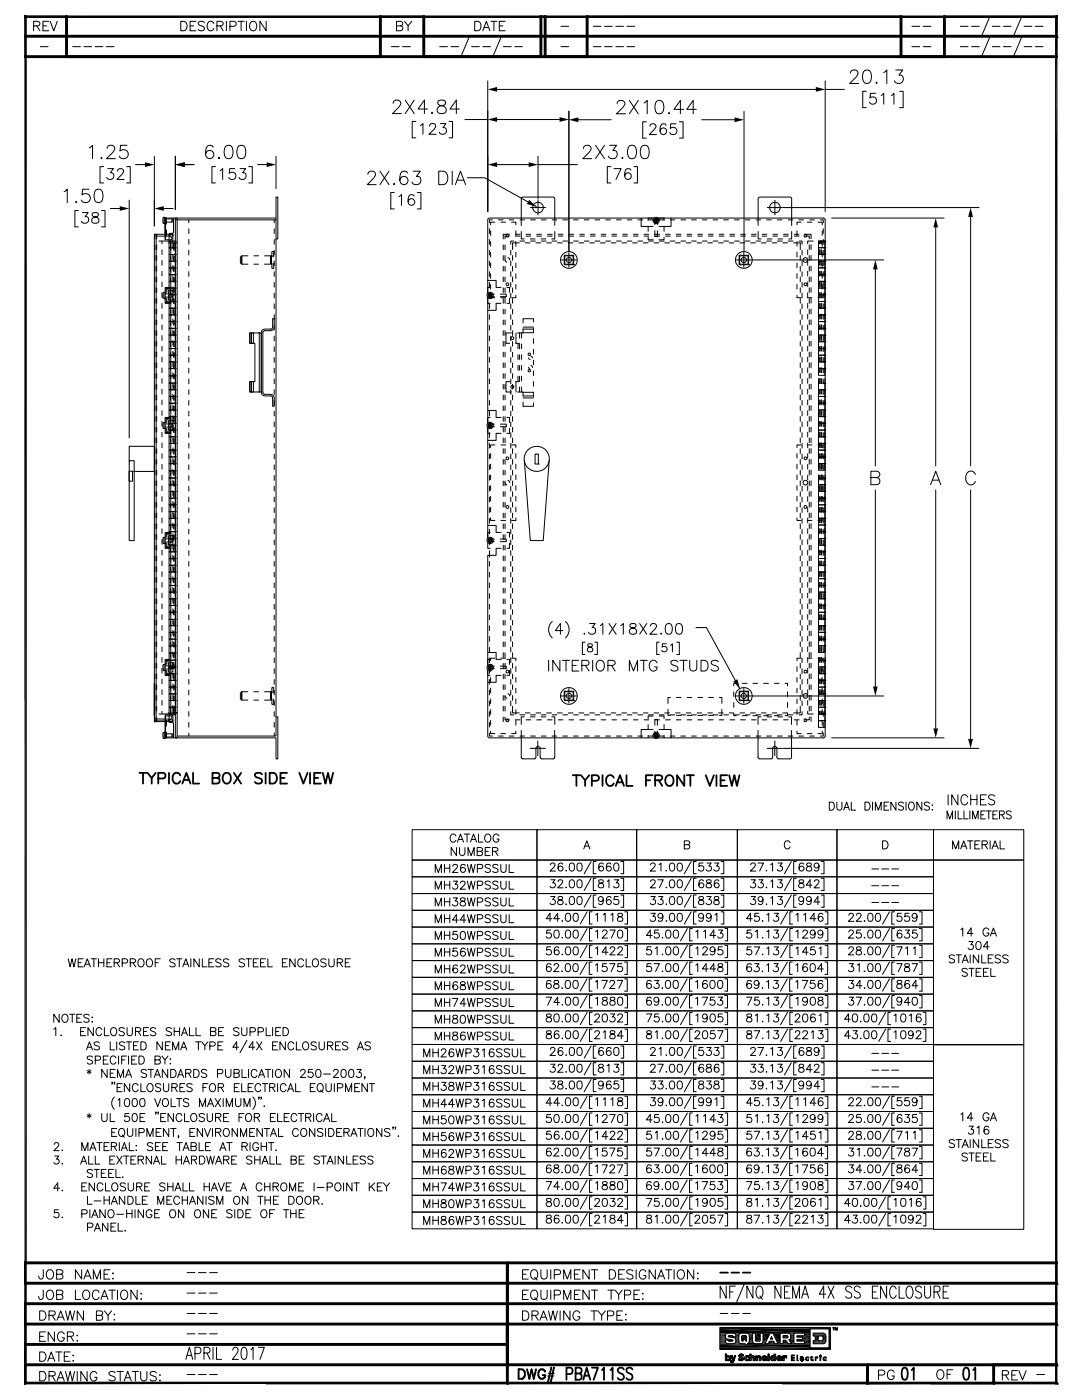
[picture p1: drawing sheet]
<svg xmlns="http://www.w3.org/2000/svg" width="216mm" height="279mm" viewBox="0 0 216 279" stroke-linecap="round" stroke-linejoin="round" font-family="sans-serif">
<defs><g id="words">
<text font-size="12.8" x="92.5" y="26.6">----------</text>
<text font-size="9.3" x="144.5" y="271.4">................</text>
<text font-size="5.4" x="158.8" y="271.4">, ,.</text>
<text font-size="4.8" x="158.9" y="102.5">,',~&quot;</text>
<text font-size="4.6" x="51.2" y="34.1">-l</text>
<g font-size="4.4">
<text x="143.6" y="259.2">NF NO NEMA 4X SS ENCLOSURE</text>
<text x="36.9" y="271.4">APRIL 2017</text>
</g>
<g font-size="4.2">
<text x="169.4" y="16.8">20.13</text>
<text x="78.1" y="22.8">2X4.84</text>
<text x="122.8" y="22.8">2X10.44</text>
<text x="17.5" y="34.1">1.25116.00</text>
<text x="116.1" y="31.8">2X3.00</text>
<text x="12.5" y="40.6">1.50</text>
<text x="73.1" y="37">2X.63</text>
</g>
<g font-size="4">
<text x="87.3" y="37">DIA</text>
<text x="173.6" y="96.9">B</text>
<text x="185.6" y="96.9">A</text>
<text x="192.5" y="96.9">C</text>
<text x="47.8" y="140.2">c:~</text>
</g>
<g font-size="3.8">
<text x="121" y="36.2">[76]</text>
<text x="14.7" y="44.6">[38]</text>
<text x="47.8" y="52.8">c:::(</text>
<text x="158.9" y="91.4">~}</text>
<text x="112.7" y="275.5">PBA711SS</text>
<text x="179.6" y="275.4">01</text>
<text x="191.9" y="275.4">01</text>
</g>
<g font-size="3.6">
<text x="172" y="20.8">[</text>
<text x="173.3" y="20.8">511]</text>
<text x="82" y="26.9">[123]</text>
<text x="128" y="26.9">[265]</text>
<text x="19.7" y="36.2">[32]</text>
<text x="42.1" y="36.2">[153]</text>
<text x="77.7" y="41.1">[16]</text>
<text x="161.7" y="268.1">E:)</text>
</g>
<g font-size="3.5">
<text x="27.5" y="156.6">lYPICAL BOX SIDE VIEW</text>
<text x="114" y="157.1">lYPICAL FRONT VIEW</text>
</g>
<text font-size="3" x="186.7" y="275.4">OF</text>
<g font-size="2.9">
<text x="6.5" y="6.3">REV</text>
<text x="35.8" y="6.3">DESCRIPTION</text>
<text x="78.9" y="6.3">BY</text>
<text x="94.5" y="6.3">DATE</text>
<text x="158.9" y="104.5">~J</text>
<text x="189" y="160.8">INCHES</text>
<text x="7.6" y="255.4">JOB</text>
<text x="14.8" y="255.4">NAME:</text>
<text x="104.1" y="255.4">EQUIPMENT DESIGNATION:</text>
<text x="7.6" y="259.5">JOB</text>
<text x="7.7" y="263.6">DRAWN</text>
<text x="14.8" y="259.5">LOCATION:</text>
<text x="19.1" y="263.6">BY:</text>
<text x="104.1" y="259.5">EQUIPMENT TYPE:</text>
<text x="104.1" y="263.6">DRAWING TYPE:</text>
<text x="7.7" y="267.9">ENGR:</text>
<text x="7.7" y="271.9">DATE:</text>
<text x="7.7" y="275.8">DRAWING</text>
<text x="21.6" y="275.8">STATUS:</text>
<text x="103.3" y="275.5">DWG</text>
<text x="175.1" y="275.4">PG</text>
<text x="199.8" y="275.4">REV -</text>
</g>
<g font-size="2.7">
<text x="17.2" y="215.1">*</text>
<text x="17.2" y="223.9">*</text>
</g>
<g font-size="2.6">
<text x="116.3" y="169.6">A</text>
<text x="136.3" y="169.6">B</text>
<text x="175.9" y="169.6">D</text>
</g>
<text font-size="2.5" x="156.3" y="169.6">C</text>
<text font-size="2.4" x="144.8" y="268.1">SOUARE</text>
<g font-size="2.3">
<text x="165.3" y="162.4">DUAL DIMENSIONS:</text>
<text x="89.6" y="168.2">CATALOG</text>
<text x="89.9" y="170.9">NUMBER</text>
<text x="189.9" y="169.6">MATERIAL</text>
<text x="86.6" y="174.2">MH26WPSSUL</text>
<text x="86.6" y="177.6">MH32WPSSUL</text>
<text x="86.6" y="180.9">MH38WPSSUL</text>
<text x="86.6" y="184.3">MH44WPSSUL</text>
<text x="86.6" y="187.6">MH50WPSSUL</text>
<text x="86.6" y="191">MH56WPSSUL</text>
<text x="191.5" y="186.9">14 GA</text>
<text x="193" y="189.7">304</text>
<text x="13.5" y="193.1">WEATHERPROOF STAINLESS</text>
<text x="47.6" y="193.1">STEEL ENCLOSURE</text>
<text x="86.6" y="194.3">MH62WPSSUL</text>
<text x="86.6" y="197.7">MH68WPSSUL</text>
<text x="189.2" y="192.3">STAINLESS</text>
<text x="191.8" y="195">STEEL</text>
<text x="86.6" y="201">MH74WPSSUL</text>
<text x="10.5" y="206.8">1.</text>
<text x="10.5" y="204.1">NOTES:</text>
<text x="15.9" y="206.8">ENCLOSURES</text>
<text x="17.1" y="209.7">AS</text>
<text x="21.8" y="209.7">LISTED</text>
<text x="31.1" y="209.7">NEMA 1YPE 4/4X</text>
<text x="33" y="206.8">SHALL</text>
<text x="41.9" y="206.8">BE SUPPLIED</text>
<text x="54.2" y="209.7">ENCLOSURES</text>
<text x="71.2" y="209.7">AS</text>
<text x="86.6" y="204.4">MH80WPSSUL</text>
<text x="86.6" y="207.7">MH86WPSSUL</text>
<text x="17.2" y="212.5">SPECIFIED</text>
<text x="20.1" y="215.1">NEMA STANDARDS</text>
<text x="30.8" y="212.5">BY:</text>
<text x="43.2" y="215.1">PUBLICATION</text>
<text x="59.8" y="215.1">250-2003,</text>
<text x="84.4" y="211.1">MH26WP316SSUL</text>
<text x="84.4" y="214.5">MH32WP316SSUL</text>
<text x="22.1" y="221.1">(1000</text>
<text x="22.2" y="217.9">&quot;ENCLOSURES</text>
<text x="30.7" y="221.1">VOLTS</text>
<text x="39.6" y="221.1">MAXIMUM)&quot;.</text>
<text x="40.3" y="217.9">FOR</text>
<text x="46.6" y="217.9">ELECTRICAL</text>
<text x="61.8" y="217.9">EQUIPMENT</text>
<text x="84.4" y="217.8">MH38WP316SSUL</text>
<text x="84.4" y="221.1">MH44WP316SSUL</text>
<text x="108.9" y="220.8">44.00</text>
<text x="109.6" y="217.5">38.00</text>
<text x="178.8" y="220.9">559</text>
<text x="20.1" y="223.9">UL 50E</text>
<text x="22.1" y="226.9">EQUIPMENT,</text>
<text x="30.9" y="223.9">&quot;ENCLOSURE</text>
<text x="37.7" y="226.9">ENVIRONMENTAL CONSIDERATIONS&quot;.</text>
<text x="47.5" y="223.9">FOR</text>
<text x="53.8" y="223.9">ELECTRICAL</text>
<text x="84.4" y="224.5">MH50WP316SSUL</text>
<text x="84.4" y="227.8">MH56WP316SSUL</text>
<text x="108.9" y="224.2">50.00</text>
<text x="108.9" y="227.5">56.00</text>
<text x="178.8" y="227.6">711</text>
<text x="178.9" y="224.2">635</text>
<text x="191.5" y="223.9">14 GA</text>
<text x="193" y="226.6">316</text>
<text x="10.6" y="232.5">3.</text>
<text x="10.6" y="229.8">2.</text>
<text x="15.9" y="232.5">ALL</text>
<text x="16.1" y="229.8">MATERIAL:</text>
<text x="21.7" y="232.5">EXTERNAL HARDWARE</text>
<text x="29.3" y="229.8">SEE TABLE AT</text>
<text x="48.1" y="229.8">RIGHT.</text>
<text x="49.1" y="232.5">SHALL BE</text>
<text x="62.5" y="232.5">STAINLESS</text>
<text x="84.4" y="231.1">MH62WP316SSUL</text>
<text x="108.9" y="230.9">62.00</text>
<text x="178.8" y="230.9">787</text>
<text x="189.2" y="229.2">STAINLESS</text>
<text x="191.8" y="231.9">STEEL</text>
<text x="10.6" y="237.7">4.</text>
<text x="16.1" y="237.7">ENCLOSURE</text>
<text x="17.2" y="235.2">STEEL.</text>
<text x="31.7" y="237.7">SHALL HAVE A CHROME</text>
<text x="62.5" y="237.7">I-POINT</text>
<text x="73.5" y="237.7">KEY</text>
<text x="84.4" y="234.5">MH68WP316SSUL</text>
<text x="84.4" y="237.8">MH74WP316SSUL</text>
<text x="108.8" y="237.6">74.00</text>
<text x="108.9" y="234.3">68.00</text>
<text x="178.8" y="234.3">864</text>
<text x="178.8" y="237.6">940</text>
<text x="10.6" y="243.2">5.</text>
<text x="16.1" y="243.2">PIANO-HINGE ON</text>
<text x="17.3" y="245.9">PANEL.</text>
<text x="17.3" y="240.5">L-HANDLE</text>
<text x="31.3" y="240.5">MECHANISM</text>
<text x="38.6" y="243.2">ONE SIDE OF THE</text>
<text x="46.5" y="240.5">ON</text>
<text x="51.3" y="240.5">THE</text>
<text x="57.4" y="240.5">DOOR.</text>
<text x="84.4" y="241.2">MH80WP316SSUL</text>
<text x="84.4" y="244.5">MH86WP316SSUL</text>
<text x="108.9" y="241">80.00</text>
<text x="108.9" y="244.3">86.00</text>
</g>
<text font-size="1.8" x="158.9" y="96">1•~11</text>
<g font-size="1.7">
<text x="54.6" y="55.3">I</text>
<text x="159.5" y="93.3">1</text>
<text x="161.4" y="93.3">11</text>
<text x="159.5" y="97.5">1</text>
<text x="159.5" y="99.7">1</text>
<text x="161.4" y="97.5">11</text>
<text x="161.4" y="99.7">11</text>
</g>
</g></defs>
<g fill="none" stroke="#000" stroke-width=".2">
<path d="M4.9 3.1h206.1M4.9 3.2h206.1M4.9 11.1h206.1v.4h-206.1zM4.9 11.1h.1M4.9 3.2v.1h206.1v-.1M4.9 3.2v136.5M4.9 7h206.1v.4h-206.1zM5 3.2v8.1M5.1 7.2l-.2 .2M5.1 7.2v4.1h-.2M5.1 3.2v4h-.2h.2M5.2 3.2v273h-.3"/>
<path d="M8 9.3h1.6M13.1 11.3l.2 .2M13.1 3.2h.4v8.1h-.4zM13.3 3.2v.1h-8.4v-.1M13.3 11.1h62.6v.4h-62.6zM14.5 9.3h1.5M16.7 9.3h1.6M19 9.3h1.5M21.2 9.3h1.6M75.7 3.2h.4v8.1h-.4zM75.9 11.5h.1M76.1 11.3l-.2 .2"/>
<path d="M78.1 9.3h1.5M80.3 9.3h1.6M84.4 11.3l.2 .2M84.4 3.2h.4v8.1h-.4zM84.6 3.2v.1h-8.7v-.1M84.6 11.1h23.3v.4h-23.3zM87.7 9.3h1.6M90 9.3h1.5M93.6 7.5l-1.6 3.7M94.1 9.3h1.6M96.3 9.3h1.6M97.3 16.2v26"/>
<path d="M99.2 17.8h63.6M99.9 7.5l-1.5 3.7M100.5 9.3h1.5M102.7 9.3h1.5M107.7 3.2h.4v8.1h-.4zM107.9 11.5h.1M108.1 11.3l-.2 .2M108.6 3.2h.4v8.1h-.4zM108.6 11.3l.2 .2M108.8 3.2v.1h-.9v-.1M108.8 11.1h8.4v.4h-8.4zM111.9 9.3h1.6"/>
<path d="M111.9 5.2h1.6M117 3.2h.3v8.1h-.3zM117.2 11.5h.1M117.3 11.3l-.1 .2M118.4 9.3h1.5M118.4 5.2h1.5M120.6 9.3h1.6M120.6 5.2h1.6M122.9 9.3h1.5M122.9 5.2h1.5M125.1 9.3h1.5M125.1 5.2h1.5"/>
<path d="M164.7 16.2v26M164.7 17.8h3.8M179.6 3.2h.4v8.1h-.4zM179.6 11.3l.2 .2M179.8 11.1h8.6v.4h-8.6zM179.8 3.2v.1h-62.6v-.1M182 9.3h1.5M182 5.2h1.5M184.2 9.3h1.6M184.2 5.2h1.6M188.3 3.2h.3v8.1h-.3zM188.4 11.5h.1"/>
<path d="M188.4 3.2v.1h22.6M188.6 11.3l-.2 .2M191.6 9.3h1.6M191.6 5.2h1.6M193.9 9.3h1.5M193.9 5.2h1.5M197.5 3.4l-1.6 3.7M197.5 7.5l-1.6 3.7M198 9.3h1.5M198 5.2h1.5M200.2 9.3h1.6M200.2 5.2h1.6"/>
<path d="M203.8 3.4l-1.5 3.7M203.8 7.5l-1.5 3.7M204.3 9.3h1.6M204.3 5.2h1.6M206.6 9.3h1.5M206.6 5.2h1.5M210.9 3.2v8.1M211 7.4h.1M211 3.2v.3h-206.1v-.3M211 11.5h.1M211 3.2v34.1M211 3.2h-.4v273h.4v-119.5"/>
<path d="M211 3.2h-.2v4h.2M211 3.2h-.2v8.1h.2M17.8 29.5l.7-.5v2.7M21.4 29.6l.2-.5 .8-.1a.65 .65 0 0 1 .4 1l-1.5 1.7h1.7M25.3 29h-1.2l-.2 1.1a.94 .94 0 0 1 1.5 0 .94 .94 0 0 1-.2 1.4 .94 .94 0 0 1-1.4-.3M25.8 39.9v47.5M30.8 31.2v13.9M35 31.2v10.6M42.5 29.4a.79 .79 0 0 0-1.1-.3 2.06 2.06 0 0 0 0 2.4 .83 .83 0 0 0 1.2-.3 .83 .83 0 0 0-.6-1.2 .83 .83 0 0 0-1 .8M45.1 29.1a.87 .87 0 0 1 1.3 .4 2.2 2.2 0 0 1-.3 2 .87 .87 0 0 1-1.2-.3 2.2 2.2 0 0 1 .2-2.1zM47.6 29.1a.87 .87 0 0 1 1.3 .4 2.2 2.2 0 0 1-.2 2 .87 .87 0 0 1-1.3-.3 2.2 2.2 0 0 1 .2-2.1zM55.1 31.2v6.5"/>
<path d="M93.3 35.5h3.4l10.3 5.7M99.2 32.9h6.3M107.4 31.2v8.6M107.4 40v2.9M107.4 32.9h7.8M113.5 22.2v28M140 23.9h6.6M148.5 22.2v28M154.6 40v2.9M22 41.6h1.9M30.8 46.8h3.7v.3h-3.3v-.3zM30.8 46.8v97.2h.4v-97.2"/>
<path d="M30.9 46.8v.9M30.9 48.9v.9M30.9 51v1M30.9 53.1v1M30.9 55.3v.9M30.9 57.4v1M30.9 59.6v.9M31.3 46.8v.9M31.3 48.9v.9M31.3 51v1M31.3 53.1v1M31.3 55.3v.9"/>
<path d="M31.3 57.4v1M31.3 59.6v.9M31.7 48.1h2M32.3 48.1v.6M32.3 49.9v.9M32.3 52v.9M32.3 54.1v1M32.3 56.3v.9M32.3 58.4v1M32.5 43.5l.5-.1v1.2l-.5-.1zM32.5 58.4l.5-.1v1.3l-.5-.1zM32.7 41.6h1.8"/>
<path d="M32.7 43.4v1.2M32.7 58.3v1.3M33 43.7h1.3l.2 .2v.2l-.2 .2h-1.3M33 58.7h1.3l.2 .1v.3l-.2 .2h-1.3M33.1 45.9v1.2l.1-1.2M33.1 59.5v.9h1v.1h-1.1v-1M33.1 44.7l.1-1.2v1.2M33.1 57.5v.8M33.1 57.5h.1M33.1 57.5h1v.1h-.8v.7M33.3 59.5v.8h.8M33.5 48.5h1.8"/>
<path d="M33.7 58h.8v1.9h-.8zM33.7 46.8h.8v1.3h-.8zM33.7 48.1h1.3v1.3h-1.3zM33.7 49.4h1.3v1.4h-1.3zM33.7 50.8h1.3v1.3h-1.3zM33.7 52.1h1.3v1.4h-1.3zM33.7 53.5h1.3v1.3h-1.3zM33.7 54.8h1.3v1.4h-1.3zM33.7 56.2h1.3v1.3h-1.3zM33.7 57.5h1.3v1.3h-1.3zM33.7 58.8h1.3v1.4h-1.3zM34 57.5v-.1h-1v.9"/>
<path d="M34.1 48.1v94.4M34.3 43.7v.6M34.3 58.7v.6M34.5 58h.1M34.5 48.1v1.5M34.5 50.8v1M34.5 53v.9M34.5 55.1v.9M34.5 57.3v.9M34.5 59.4v.9M34.6 43.5v2.9l-.1 .2h-.6l-.2 .2 .6 .7v.2l-.2 .2h-1.1v-4.4v4.4M34.7 49.9v-1.4v1.4"/>
<path d="M34.7 51.1v.9M34.7 53.3v.9M34.7 55.4v.9M34.7 57.5v1M34.7 59.7v.9M35 43.5h.3v98.8h-.3zM35 48.1h.1M35 49.4h.1M35 50.8h.1M35 52.1h.1M35 53.5h.1M35 54.8h.1"/>
<path d="M35 56.2h.1M35 57.5h.1M35 58.8h.1M35 43.9h20.1v103h-19.8M37.7 43.9v.6M37.7 45.7v.9M37.7 47.8v.9M37.7 50v.9M37.7 52.1v.9M37.7 54.2v1M37.7 56.4v.9M37.7 58.5v1"/>
<path d="M54.7 43.9v.6M54.7 45.7v.9M54.7 47.8v.9M54.7 56.4v.9M54.7 58.5v1M55.1 43.9v-4.6h.3v8.4h-.3M55.1 43.5h-22.1v3.3M97.3 59.4v22.5h1.7v1.4h1M97.3 56h1.7v1.4h1M97.3 59.5v1h.5M97.5 58.8l.2 .1h-.2M97.6 58.7l.4 .1v.4l-.5-.1z"/>
<path d="M97.7 45.7v.9M97.7 47.8v.9M97.7 50v.9M97.7 52.1v.9M97.7 54.2v1M97.7 56.4v.9M97.7 58.5v1M97.7 59.2v-.1l.2 .1M97.7 58.9l.1-.1 .1 .2h-.2zM97.8 57.4h-.5v.9M97.8 58.7l.1 .2 .1-.1M97.8 58.5l-.4 .3v.3l.2 .2"/>
<path d="M97.9 58.5h.1v.5l-.3 .4h-.1v-.5zM97.9 58.9v.5h.8M97.9 46.1v.9M97.9 48.2v.9M97.9 50.3v1M97.9 52.5v.9M97.9 54.6v1M97.9 56.8v.9M98 58.6l.2 .4-.2 .3-.2 .1M98.3 43.9h-.6v.5M98.6 58.7h-1.1v.5h1.1M98.7 44.3h-.8v.6"/>
<path d="M99.5 43.9h.9M99.8 58.7h1.2v.5h-1.2M99.9 44.3h1M99.9 59.4h1M100.4 48.9v.9M100.4 51v.9M100.4 53.1v1M100.4 55.3v.9M100.4 57.4v1M100.4 59.6v.9M100.8 51.9l.1 .3 .3 .1M100.8 48.9v.9"/>
<path d="M100.8 51v.9M100.8 53.1v1M100.8 55.3v.9M100.8 57.4v1M100.8 59.6v.9M101.2 57.4h.5v.9M101.3 51.4l.3 .1 .1 .4M101.6 43.9h.9M101.6 47.1h-.8v.6M101.6 46.8h-1.2v.9M101.7 59.5v1h-.5M101.9 50v.9"/>
<path d="M101.9 52.1v.9M101.9 54.2v1M101.9 56.4v.9M101.9 58.5v1M102.1 44.3h.8v.6M102.3 51v.9M102.3 53.1v1M102.3 55.3v.9M102.3 57.4v1M102.3 59.6v.9M102.5 48.1h-.6v.6M102.8 46.8h1"/>
<path d="M102.8 47.1h1M102.9 58.9v.5h-.8M102.9 46.1v.9M102.9 48.2v.9M102.9 50.3v1M102.9 52.5v.9M102.9 54.6v1M102.9 56.8v.9M103.6 48.5h-1.3v1.3M103.7 43.9h1M103.7 48.1h1M104 45v-5.3l.2-.3 6.2-.1 .3 .4v5.3"/>
<path d="M104 46.2v1.5h.6M104.8 48.5h.9M105 46.8h.9M105 47.1h.9M105.8 47.7h1M105.8 41.4h3.1M105.9 43.9h.9M105.9 48.1h.9M107 48.5h.9M107.1 46.8h.9M107.1 47.1h1M108 47.7h.9"/>
<path d="M108 43.9h1M108 48.1h1M109.1 48.5h.9M109.2 46.8h1M109.3 47.1h.9M110.2 43.9h.9M110.2 48.1h.9M110.7 46.2v1.5h-.6M111.2 48.5h1M111.4 46.8h.9M111.4 47.1h.9M112 51.9h3"/>
<path d="M112.3 43.9h.9M112.3 48.1h.9M112.6 50.9h1.9v1.9h-1.9zM112.7 51.1h1.6v1.6h-1.6zM113.4 48.5h.9M113.5 50.4v2.9M113.5 46.8h1M113.5 47.1h1M114.4 43.9h1M114.4 48.1h1M114.5 52.8h.1M115.5 48.5h1"/>
<path d="M115.7 46.8h.9M115.7 47.1h.9M116.6 43.9h.9M116.6 48.1h.9M117.7 48.5h.9M117.8 46.8h.9M117.8 47.1h1M118.7 43.9h1M118.7 48.1h1M119.8 48.5h.9M120 46.8h.9M120 47.1h.9"/>
<path d="M120.9 43.9h.9M120.9 48.1h.9M121.9 48.5h1M122.1 46.8h.9M122.1 47.1h.9M123 43.9h1M123 48.1h1M124.1 48.5h.9M124.2 46.8h1M124.2 47.1h1M125.2 43.9h.9M125.2 48.1h.9"/>
<path d="M126.2 48.5h1M126.4 46.8h.9M126.4 47.1h.9M127.3 43.9h.9M127.3 48.1h.9M127.9 43.5v1.7h1.4M128.4 48.5h.9M128.5 46.8h1M128.5 47.1h1M129.3 47.4v.5h1M129.3 45.2h1M129.3 45.2v1"/>
<path d="M129.4 43.9h1M129.4 48.1h1M130.3 43.5h-1v.5M130.5 44l.3-.1v-.1h.6v.1l-.4 .3h-.5zM130.5 43.5h-33l-.2 .4v14.7M130.5 48.5h.9M130.7 44h.1v.2M130.7 44l.1 .2M130.7 46.8h.9M130.7 47.1h.9M130.7 44.8v-1.1h.5v1.1M130.8 43.9h.2v.2z"/>
<path d="M130.9 43.9h.1M130.9 43.7v.2l-.1-.2M131.2 44.1l-.2 .2-.2-.1M131.2 46v1.2h-.5v-1.2M131.2 43.9h-.2l.2 .2M131.2 43.9l-.2-.2h-.2l-.1 .3M131.2 43.9v.2M131.3 43.5h33l.4 .4v103l-.4 .4h-33M131.3 43.8l-.2-.2h-.3l-.3 .4M131.3 44v.2l-.3 .2-.4-.2M131.6 43.9h.9M131.6 48.1h.9"/>
<path d="M132.5 47.4v.5h-1M132.5 43.5v.5M132.5 45.2v1M132.7 48.5h.9M132.8 46.8h.9M132.8 47.1h1M133.7 43.9h1M133.7 48.1h1M133.9 43.5v1.7h-2.4M134.8 48.5h.9M134.9 46.8h1M135 47.1h.9"/>
<path d="M135.9 43.9h.9M135.9 48.1h.9M136.9 48.5h1M137.1 46.8h.9M137.1 47.1h.9M138 43.9h.9M138 48.1h.9M139.1 48.5h.9M139.2 46.8h1M139.2 47.1h1M140.1 43.9h1M140.1 48.1h1"/>
<path d="M141.2 48.5h1M141.4 46.8h.9M141.4 47.1h.9M142.3 43.9h.9M142.3 48.1h.9M143.4 48.5h.9M143.5 46.8h.9M143.5 47.1h1M144.4 43.9h1M144.4 48.1h1M145.5 48.5h.9M145.6 46.8h1"/>
<path d="M145.6 47.1h1M146.6 43.9h.9M146.6 48.1h.9M146.9 51.9h3M147.5 50.9h1.9v1.9h-1.9zM147.6 51.1h1.6v1.6h-1.6zM147.6 48.5h1M147.8 46.8h.9M147.8 47.1h.9M148.4 50.4v2.9M148.7 43.9h.9M148.7 48.1h.9"/>
<path d="M149.4 52.8h.1M149.8 48.5h.9M149.9 46.8h1M149.9 47.1h1M150.1 51.9h26.2M150.9 43.9h.9M150.9 48.1h.9M151.3 45v-5.3l.1-.3 6.2-.1 .4 .4v5.3M151.3 46.2v1.5h.6M151.9 48.5h1M152.1 46.8h.9M152.1 47.1h.9"/>
<path d="M153 43.9h.9M153 48.1h.9M153.1 47.7h.9M153.1 41.4h3M154.1 48.5h.9M154.2 46.8h1M154.2 47.1h1M155.1 43.9h1M155.1 48.1h1M155.2 47.7h1M156.2 48.5h.9M156.3 41.4h39"/>
<path d="M156.4 46.8h.9M156.4 47.1h.9M157.3 43.9h.9M157.3 48.1h.9M158 46.2v1.5h-.6M158.3 48.5h1.4v1.3M158.5 46.8h.9M158.5 47.1h.9M159 58.9v.5h.9M159 46.1v.9M159 48.2v.9M159 50.3v1"/>
<path d="M159 52.5v.9M159 54.6v1M159 56.8v.9M159.4 43.9h1M159.4 48.1h.6v.6M159.7 51v.9M159.7 53.1v1M159.7 55.3v.9M159.7 57.4v1M159.7 59.6v.9M159.9 44.3h-.9v.6M160 50v.9"/>
<path d="M160 52.1v.9M160 54.2v1M160 56.4v.9M160 58.5v1M160.5 46.8l.2-.1 .3 .2v.3l-.3 .1-.2-.1zM160.6 46.8h1.2v.8M160.7 47.1h.8v.6M161.1 44.3h.9M161.1 59.4h.9M161.2 49.9v.9M161.2 52v.9M161.2 54.1v1"/>
<path d="M161.2 56.3v.9M161.2 58.4v1M161.5 48.9v.9M161.5 51v.9M161.5 53.1v1M161.5 55.3v.9M161.5 57.4v1M161.5 59.6v.9M161.6 43.9h.9M161.8 48.8v1M161.8 51v.9M161.8 53.1v1"/>
<path d="M161.8 55.3v.9M161.8 57.4v.9M161.8 59.5v1M162.3 48.1h-1.1v.6M163.2 44.3h.9v.6M163.3 48.1v.6M163.3 49.9v.9M163.3 52v.9M163.3 54.1v1M163.3 56.3v.9M163.3 58.4v1M163.3 48.1h1.3v1.3h-1.3z"/>
<path d="M163.3 49.4h1.3v1.4h-1.3zM163.3 50.8h1.3v1.3h-1.3zM163.3 52.1h1.3v1.4h-1.3zM163.3 53.5h1.3v1.3h-1.3zM163.3 54.8h1.3v1.4h-1.3zM163.3 56.2h1.3v1.3h-1.3zM163.3 57.5h1.3v1.3h-1.3zM163.3 58.8h1.3v1.4h-1.3zM163.4 48.7v-.6v.6M163.4 49.9v.9M163.4 52v.9M163.4 54.1v1"/>
<path d="M163.4 56.3v.9M163.4 58.4v1M163.5 48.1h1.1v.6M163.6 48.7v-.6h.3v.6M163.6 49.9v.9M163.6 52v.9M163.6 54.1v1M163.6 56.3v.9M163.6 58.4v1M163.7 43.9h.6v.6M163.9 49.9v.9M163.9 52v.9"/>
<path d="M163.9 54.1v1M163.9 56.3v.9M163.9 58.4v1M164 48.1v.6M164 49.9v.9M164 52v.9M164 54.1v1M164 56.3v.9M164 58.4v1M164.1 46.1v.9M164.1 48.2v.9M164.1 50.3v1"/>
<path d="M164.1 52.5v.9M164.1 54.6v1M164.1 56.8v.9M164.1 58.9v.5h-.9M164.3 45.7v.9M164.3 47.8v.9M164.3 50v.9M164.3 52.1v.9M164.3 54.2v1M164.3 56.4v.9M164.3 58.5v1M164.6 48.1h.1"/>
<path d="M164.6 49.4h.1M164.6 50.8h.1M164.6 52.1h.1M164.6 53.5h.1M164.6 54.8h.1M164.6 56.2h.1M164.6 57.5h.1M164.6 58.8h.1M164.6 49.9v.9M164.6 52v.9M164.6 54.1v1M164.6 56.3v.9"/>
<path d="M164.6 58.4v1M165.9 43.5h22.5M174.7 53.8v39.2M186.7 45.4v47.6M193.7 43.3v49.7M30.9 61.7v1M30.9 63.9v.9M30.9 66v1M30.9 68.2v.9M30.9 70.3v.9M30.9 72.4v1M30.9 74.6v.9"/>
<path d="M30.9 76.7v1M30.9 78.9v.9M31.3 61.7v1M31.3 63.9v.9M31.3 66v1M31.3 68.2v.9M31.3 70.3v.9M31.3 72.4v1M31.3 74.6v.9M31.3 76.7v1M31.3 78.9v.9M32.3 60.6v.9"/>
<path d="M32.3 62.7v.9M32.3 64.9v.9M32.3 67v.9M32.3 69.1v1M32.3 71.3v.9M32.3 73.4v1M32.3 75.6v.9M32.3 77.7v.9M32.3 79.8v1M33.7 60.2h1.3v1.3h-1.3zM33.7 61.5h1.3v1.3h-1.3zM33.7 62.8h1.3v1.4h-1.3z"/>
<path d="M33.7 64.2h1.3v1.3h-1.3zM33.7 65.5h1.3v1.4h-1.3zM33.7 66.9h1.3v1.3h-1.3zM33.7 68.2h1.3v1.4h-1.3zM33.7 69.6h1.3v1.3h-1.3zM33.7 70.9h1.3v1.3h-1.3zM33.7 72.2h1.3v1.4h-1.3zM33.7 73.6h1.3v1.4h-1.3zM33.7 75h1.3v1.5h-1.3zM33.7 76.5h1.3v1.3h-1.3zM33.7 77.8h1.3v1.3h-1.3zM33.7 79.1h1.3v1.4h-1.3z"/>
<path d="M34.5 61.5v1M34.5 63.7v.9M34.5 65.8v1M34.5 68v.9M34.5 70.1v.9M34.5 72.2v1M34.5 74.4v.9M34.5 76.5v1M34.5 78.7v.9M34.7 61.8v1M34.7 64v.9M34.7 66.1v.9"/>
<path d="M34.7 68.2v1M34.7 70.4v.9M34.7 72.5v1M34.7 74.7v.9M34.7 76.8v.9M34.7 79v.9M35 60.2h.1M35 61.5h.1M35 62.8h.1M35 64.2h.1M35 65.5h.1M35 66.9h.1"/>
<path d="M35 68.2h.1M35 69.6h.1M35 70.9h.1M35 72.2h.1M35 73.6h.1M35 75h.1M35 76.5h.1M35 77.8h.1M35 79.1h.1M37.7 60.6v1M37.7 62.8v.9M37.7 64.9v1"/>
<path d="M37.7 67.1v.9M37.7 69.2v.9M37.7 71.4v.9M37.7 73.5v.9M37.7 75.6v1M37.7 77.8v.9M37.7 79.9v1M49.8 66.4h1.9v11.8h.4v-11.8h-.4v11.8h-1.9v-2h1.1v-7.7h-1.1zM49.8 76.2h.4v2h-.4zM49.8 66.4h.4v2.1h-.4zM50.2 76.2h.4v2h-.4zM50.2 66.4h.4v2.1h-.4z"/>
<path d="M54.4 63.6h.3v1.8a.74 .74 0 0 1-.7 .6h-1.2l-.3 .3v12l.2 .4h1.3a.69 .69 0 0 1 .7 .7v1.7h-.3l-.1-2-1.7-.1-.3-.3-.2-.4 .1-12.1 .4-.5h1.4l.3-.2zM54.7 60.6v1M54.7 62.8v.9M54.7 64.9v1M54.7 67.1v.9M54.7 69.2v.9M54.7 71.4v.9M54.7 73.5v.9M54.7 75.6v1M54.7 77.8v.9M54.7 79.9v1M97.7 60.6v1"/>
<path d="M97.7 62.8v.9M97.7 64.9v1M97.7 67.1v.9M97.7 69.2v.9M97.7 71.4v.9M97.7 73.5v.9M97.7 75.6v1M97.7 77.8v.9M97.7 79.9v1M100 60.5h-1v1.4h-1.7M100.4 61.7v1M100.4 63.9v.9"/>
<path d="M100.4 66v1M100.4 68.1v1M100.4 70.3v.9M100.4 72.4v1M100.4 74.6v.9M100.4 76.7v.9M100.4 78.8v1M100.8 61.7v1M100.8 63.9v.9M100.8 66v1M100.8 68.1v1M100.8 70.3v.9"/>
<path d="M100.8 72.4v1M100.8 74.6v.9M100.8 76.7v.9M100.8 78.8v1M101.7 76.2h-.7v2h1.1M101.9 60.6v1M101.9 62.8v.9M101.9 64.9v1M101.9 67.1v.9M101.9 69.2v.9M101.9 71.4v.9M101.9 73.5v.9"/>
<path d="M101.9 75.6v1M101.9 77.8v.9M101.9 79.9v1M102.1 66.4h-1.1v2.1h.7M102.3 61.7v1M102.3 63.9v.9M102.3 66v1M102.3 68.2v.9M102.3 70.3v.9M102.3 72.4v1M102.3 74.6v.9M102.3 76.7v.9"/>
<path d="M102.3 78.8v1M102.9 76.2h.8M102.9 68.5h.8M103 66.4v2.1M103 76.2v2M103.3 78.2h1.1v.9M103.4 68.5v1.1M103.4 70.8v.9M103.4 72.9v1M103.4 75.1v1.1M103.7 66.4v1.1M103.7 68.7v.9"/>
<path d="M103.7 70.8v.9M103.7 72.9v1M103.7 75.1v.9M103.7 77.2v1M104.1 66.4v1.1M104.1 68.7v.9M104.1 70.8v.9M104.1 72.9v1M104.1 75.1v.9M104.1 77.2v1M104.4 79.4h2M104.4 79h2"/>
<path d="M104.4 65.6v.8h-1.1M104.4 78.3h2v.9M104.4 65.7h2M104.4 65.3h2M105.5 71.4l.3 .4M105.5 73.3l.3 .3M105.9 71.1l.3 .3M105.9 72.9l.3 .4M106.4 64.2v-.6h-2v.8M106.4 65.4v1h-2M106.4 67.6v.9M106.4 69.7v1"/>
<path d="M106.4 71.9v.9M106.4 74v1M106.4 76.2v.9M159.7 61.7v1M159.7 63.9v.9M159.7 66v1M159.7 68.2v.9M159.7 70.3v.9M159.7 72.4v1M159.7 74.6v.9M159.7 76.7v.9M159.7 78.8v1"/>
<path d="M160 60.6v1M160 62.8v.9M160 64.9v1M160 67.1v.9M160 69.2v.9M160 71.4v.9M160 73.5v.9M160 75.6v1M160 77.8v.9M160 79.9v1M161.2 60.6v.9M161.2 62.7v.9"/>
<path d="M161.2 64.9v.9M161.2 67v.9M161.2 69.1v1M161.2 71.3v.9M161.2 73.4v1M161.2 75.6v.9M161.2 77.7v.9M161.2 79.8v1M161.5 61.7v1M161.5 63.9v.9M161.5 66v1M161.5 68.1v1"/>
<path d="M161.5 70.3v.9M161.5 72.4v1M161.5 74.6v.9M161.5 76.7v.9M161.5 78.8v1M161.8 61.7v.9M161.8 63.8v1M161.8 66v.9M161.8 68.1v.9M161.8 70.3v.9M161.8 72.4v.9M161.8 74.5v1"/>
<path d="M161.8 76.7v.9M161.8 78.8v1M163.3 60.6v.9M163.3 62.7v.9M163.3 64.9v.9M163.3 67v.9M163.3 69.1v1M163.3 71.3v.9M163.3 73.4v1M163.3 75.6v.9M163.3 77.7v.9M163.3 79.8v1"/>
<path d="M163.3 60.2h1.3v1.3h-1.3zM163.3 61.5h1.3v1.3h-1.3zM163.3 62.8h1.3v1.4h-1.3zM163.3 64.2h1.3v1.3h-1.3zM163.3 65.5h1.3v1.4h-1.3zM163.3 66.9h1.3v1.3h-1.3zM163.3 68.2h1.3v1.4h-1.3zM163.3 69.6h1.3v1.3h-1.3zM163.3 70.9h1.3v1.3h-1.3zM163.3 72.2h1.3v1.4h-1.3zM163.3 73.6h1.3v1.3h-1.3zM163.3 76.5h1.3v1.3h-1.3z"/>
<path d="M163.3 77.8h1.3v1.3h-1.3zM163.3 79.1h1.3v1.4h-1.3zM163.4 60.6v.9M163.4 62.7v.9M163.4 64.9v.9M163.4 67v.9M163.4 69.1v1M163.4 71.3v.9M163.4 73.4v1M163.4 75.6v.9M163.4 77.7v.9M163.4 79.8v1"/>
<path d="M163.6 60.6v.9M163.6 62.7v.9M163.6 64.9v.9M163.6 67v.9M163.6 69.1v1M163.6 71.3v.9M163.6 73.4v1M163.6 75.6v.9M163.6 77.7v.9M163.6 79.8v1M163.9 60.6v.9M163.9 62.7v.9"/>
<path d="M163.9 64.9v.9M163.9 67v.9M163.9 69.1v1M163.9 71.3v.9M163.9 73.4v1M163.9 75.6v.9M163.9 77.7v.9M163.9 79.8v1M164 60.6v.9M164 62.7v.9M164 64.9v.9M164 67v.9"/>
<path d="M164 69.1v1M164 71.3v.9M164 73.4v1M164 75.6v.9M164 77.7v.9M164 79.8v1M164.3 60.6v1M164.3 62.8v.9M164.3 64.9v1M164.3 67.1v.9M164.3 69.2v.9M164.3 71.4v.9"/>
<path d="M164.3 73.5v.9M164.3 75.6v1M164.3 77.8v.9M164.3 79.9v1M164.6 60.2h.1M164.6 61.5h.1M164.6 62.8h.1M164.6 64.2h.1M164.6 65.5h.1M164.6 66.9h.1M164.6 68.2h.1M164.6 69.6h.1"/>
<path d="M164.6 70.9h.1M164.6 72.2h.1M164.6 73.6h.1M164.6 76.5h.1M164.6 77.8h.1M164.6 79.1h.1M164.6 60.6v.9M164.6 62.7v.9M164.6 64.9v.9M164.6 67v.9M164.6 69.1v1M164.6 71.3v.9"/>
<path d="M164.6 73.4v1M164.6 75.6v.9M164.6 77.7v.9M164.6 79.8v1M25.8 94h.6v2h-.6zM25.8 91.9h1v16h-1v-18.8h5v5h-4M26.4 94h.1M30.9 81v.9M30.9 83.1v1M30.9 85.3v.9M30.9 87.4v.9M30.9 89.6v.9"/>
<path d="M30.9 91.7v.9M30.9 93.9v.9M30.9 96v.9M30.9 98.1v1M31.3 81v.9M31.3 83.1v1M31.3 85.3v.9M31.3 87.4v.9M31.3 89.6v.9M31.3 91.7v.9M31.3 93.9v.9M31.3 96v.9"/>
<path d="M31.3 98.1v1M32.3 82v.9M32.3 84.1v1M32.3 86.3v.9M32.3 88.4v.9M32.3 90.6v.9M32.3 92.7v.9M32.3 94.8v1M32.3 97v.9M32.3 99.1v1M32.5 84.4l.5-.1v1.2l-.5-.1zM32.7 84.3v1.2"/>
<path d="M33 84.6h1.3l.2 .2v.2l-.2 .2h-1.3M33.1 85.5v.8h1v.2h-1.1v-1M33.1 84.3v-.8h1v.1h-.8v.7M33.3 85.5v.7h.8M33.7 83.9h.8v2h-.8zM33.7 80.5h1.3v1.3h-1.3zM33.7 81.8h1.3v1.3h-1.3zM33.7 83.1h1.3v1.4h-1.3zM33.7 84.5h1.3v1.3h-1.3zM33.7 85.8h1.3v1.4h-1.3zM33.7 87.2h1.3v1.3h-1.3zM33.7 88.5h1.3v1.3h-1.3z"/>
<path d="M33.7 89.8h1.3v1.4h-1.3zM33.7 91.2h1.3v1.3h-1.3zM33.7 92.5h1.3v1.5h-1.3zM33.7 94h1.3v1.4h-1.3zM33.7 95.4h1.3v1.4h-1.3zM33.7 96.8h1.3v1.3h-1.3zM33.7 98.1h1.3v1.3h-1.3zM33.7 99.4h1.3v1.4h-1.3zM34 83.5v-.2h-1v1M34.3 84.6v.6M34.5 83.9h.1M34.5 80.8v.9"/>
<path d="M34.5 83v.9M34.5 85.1v.9M34.5 87.2v1M34.5 89.4v.9M34.5 91.5v1M34.5 93.7v.9M34.5 95.8v1M34.5 97.9v1M34.7 81.1v.9M34.7 83.2v1M34.7 85.4v.9M34.7 87.5v1"/>
<path d="M34.7 89.7v.9M34.7 91.8v.9M34.7 93.9v1M34.7 96.1v.9M34.7 98.2v1M35 80.5h.1M35 81.8h.1M35 83.1h.1M35 84.5h.1M35 85.8h.1M35 87.2h.1M35 88.5h.1"/>
<path d="M35 89.8h.1M35 91.2h.1M35 92.5h.1M35 94h.1M35 95.4h.1M35 96.8h.1M35 98.1h.1M35 99.4h.1M37.7 82.1v.9M37.7 84.2v1M37.7 86.4v.9M37.7 88.5v.9"/>
<path d="M37.7 90.6v1M37.7 92.8v.9M37.7 94.9v1M37.7 97v1M37.7 99.2v.9M54.7 82.1v.9M54.7 84.2v1M54.7 86.4v.9M54.7 88.5v.9M54.7 90.6v1M54.7 92.8v.9M54.7 94.9v1"/>
<path d="M54.7 97v1M54.7 99.2v.9M97.3 81.9v2.6M97.3 85.3v2.6M97.3 85.5v1h.5M97.5 84.8l.2 .1h-.2M97.6 84.6l.4 .2v.3l-.5-.1zM97.7 84.2v1v-.2l.2 .2M97.7 82.1v.9M97.7 86.4v.9M97.7 88.5v.9M97.7 90.6v1"/>
<path d="M97.7 92.8v.9M97.7 94.9v.9M97.7 97v1M97.7 99.2v.9M97.7 84.9h.2v.1h-.2zM97.8 83.3h-.5v1M97.8 84.6v.2h.2M97.8 84.5l-.4 .3v.3l.2 .2M97.9 84.4l.1 .1v.4l-.3 .5-.1-.1v-.4zM97.9 90.5v.9M97.9 92.6v1M97.9 94.8v.9"/>
<path d="M97.9 96.9v1M97.9 99.1v.9M98 84.5l.2 .5-.2 .3h-.2M98.6 84.6h-1.1v.6h1.1M98.7 88.8h-.8v.5M99.8 84.6h1.2v.6h-1.2M99.9 88.8h1M100 86.5h-1v1.4h-1.7v17h1.7v1.4h1M100.4 81v.9M100.4 83.1v1M100.4 85.3v.9M100.4 87.4v.9"/>
<path d="M100.4 89.6v.9M100.4 91.7v.9M100.4 93.9v.9M100.4 96v.9M100.4 98.1v1M100.8 96.3l.4 .5M100.8 81v.9M100.8 83.1v1M100.8 85.3v.9M100.8 87.4v.9M100.8 89.6v.9M100.8 91.7v.9"/>
<path d="M100.8 93.9v.9M100.8 96v.9M100.8 98.1v1M101.2 83.3h.5v1M101.3 95.9l.3 .1 .1 .3M101.7 85.5v1h-.5M101.9 82.1v.9M101.9 84.2v1M101.9 86.4v.9M101.9 88.5v.9M101.9 90.6v1M101.9 92.8v.9"/>
<path d="M101.9 94.9v.9M101.9 97v1M101.9 99.2v.9M102.1 88.8h.8v.5M102.3 81v.9M102.3 83.1v1M102.3 85.3v.9M102.3 87.4v.9M102.3 89.6v.9M102.3 91.7v.9M102.3 93.9v.9M102.3 96v.9"/>
<path d="M102.3 98.1v1M102.9 90.5v.9M102.9 92.6v1M102.9 94.8v.9M102.9 96.9v1M102.9 99.1v.9M104.4 80.3v.8h2v-.7M104.6 91.9l1.2 16h2.6l1.2-16M106.8 90.6h.6v2h-.6zM107.4 92.6h.1M159.7 81v.9M159.7 83.1v1"/>
<path d="M159.7 85.3v.9M159.7 87.4v.9M159.7 93.9v.9M160 82.1v.9M160 84.2v1M160 86.4v.9M161.2 82v.9M161.2 84.1v1M161.2 86.3v.9M161.5 81v.9M161.5 83.1v1M161.5 85.3v.9"/>
<path d="M161.5 87.4v.9M161.5 93.9v.9M161.8 81v.9M161.8 83.1v.9M161.8 85.2v1M161.8 87.4v.9M161.8 93.8v.9M163.2 88.8h.9v.5M163.3 82v.9M163.3 84.1v1M163.3 86.3v.9M163.3 88.4v.9"/>
<path d="M163.3 90.6v.9M163.3 92.7v.9M163.3 94.8v1M163.3 97v.9M163.3 80.5h1.3v1.3h-1.3zM163.3 81.8h1.3v1.3h-1.3zM163.3 83.1h1.3v1.4h-1.3zM163.3 84.5h1.3v1.3h-1.3zM163.3 85.8h1.3v1.4h-1.3zM163.3 87.2h1.3v1.3h-1.3zM163.3 88.5h1.3v1.3h-1.3zM163.3 89.8h1.3v1.4h-1.3z"/>
<path d="M163.3 91.2h1.3v1.3h-1.3zM163.3 92.5h1.3v1.4h-1.3zM163.3 95.4h1.3v1.3h-1.3zM163.3 96.7h1.3v1.4h-1.3zM163.3 98.1h1.3v1.3h-1.3zM163.3 99.4h1.3v1.4h-1.3zM163.4 82v.9M163.4 84.1v1M163.4 86.3v.9M163.4 88.4v.9M163.4 90.6v.9M163.4 92.7v.9"/>
<path d="M163.4 94.8v1M163.4 97v.9M163.6 82v.9M163.6 84.1v1M163.6 86.3v.9M163.6 88.4v.9M163.6 90.6v.9M163.6 92.7v.9M163.6 94.8v1M163.6 97v.9M163.6 99.1v1M163.9 82v.9"/>
<path d="M163.9 84.1v1M163.9 86.3v.9M163.9 88.4v.9M163.9 90.6v.9M163.9 92.7v.9M163.9 94.8v1M163.9 97v.9M163.9 99.1v1M164 82v.9M164 84.1v1M164 86.3v.9M164 88.4v.9"/>
<path d="M164 90.6v.9M164 92.7v.9M164 94.8v1M164 97v.9M164 99.1v1M164.1 90.5v.9M164.1 92.6v1M164.1 94.8v.9M164.1 96.9v1M164.1 99.1v.9M164.3 82.1v.9M164.3 84.2v1"/>
<path d="M164.3 86.4v.9M164.3 88.5v.9M164.3 90.6v1M164.3 92.8v.9M164.3 94.9v.9M164.3 97v1M164.3 99.2v.9M164.6 80.5h.1M164.6 81.8h.1M164.6 83.1h.1M164.6 84.5h.1M164.6 85.8h.1"/>
<path d="M164.6 87.2h.1M164.6 88.5h.1M164.6 89.8h.1M164.6 91.2h.1M164.6 92.5h.1M164.6 95.4h.1M164.6 96.7h.1M164.6 98.1h.1M164.6 99.4h.1M164.6 82v.9M164.6 84.1v1M164.6 86.3v.9"/>
<path d="M164.6 88.4v.9M164.6 90.6v.9M164.6 92.7v.9M164.6 94.8v1M164.6 97v.9M164.6 99.1v1M174.7 97.8v39.2M186.7 97.8v47.6M193.7 97.8v49.7M30.9 100.3v.9M30.9 102.4v1M30.9 104.6v.9"/>
<path d="M30.9 106.7v.9M30.9 108.8v1M30.9 111v.9M30.9 113.1v1M30.9 115.3v.9M30.9 117.4v.9M30.9 119.5v1M31.3 100.3v.9M31.3 102.4v1M31.3 104.6v.9M31.3 106.7v.9M31.3 108.8v1"/>
<path d="M31.3 111v.9M31.3 113.1v1M31.3 115.3v.9M31.3 117.4v.9M31.3 119.5v1M32.3 101.3v.9M32.3 103.4v.9M32.3 105.5v1M32.3 107.7v.9M32.3 109.8v1M32.3 112v.9M32.3 114.1v.9"/>
<path d="M32.3 116.2v1M32.3 118.4v.9M32.5 107.3l.5-.1v1.3l-.5-.1zM32.7 107.2v1.3M33 107.5h1.3l.2 .2v.3l-.2 .2h-1.3M33.1 108.4v.9h1v.1h-1.1v-1M33.1 106.4v.8M33.1 106.4h.1M33.1 106.4h1v.1h-.8v.7M33.3 108.4v.8h.8M33.7 106.9h.8v1.9h-.8zM33.7 100.8h1.3v1.3h-1.3z"/>
<path d="M33.7 102.1h1.3v1.3h-1.3zM33.7 103.4h1.3v1.4h-1.3zM33.7 104.8h1.3v1.3h-1.3zM33.7 106.1h1.3v1.4h-1.3zM33.7 107.5h1.3v1.3h-1.3zM33.7 108.8h1.3v1.3h-1.3zM33.7 110.1h1.3v1.4h-1.3zM33.7 111.5h1.3v1.3h-1.3zM33.7 112.8h1.3v1.4h-1.3zM33.7 114.2h1.3v1.3h-1.3zM33.7 115.5h1.3v1.3h-1.3zM33.7 116.8h1.3v1.4h-1.3z"/>
<path d="M33.7 118.2h1.3v1.3h-1.3zM33.7 119.5h1.3v1.3h-1.3zM34 106.4v-.1h-1v.9M34.3 107.5v.7M34.5 106.9h.1M34.5 100.1v.9M34.5 102.2v1M34.5 104.4v.9M34.5 106.5v.9M34.5 108.6v1M34.5 110.8v.9M34.5 112.9v1"/>
<path d="M34.5 115.1v.9M34.5 117.2v1M34.5 119.4v.9M34.7 100.4v.9M34.7 102.5v.9M34.7 104.6v1M34.7 106.8v.9M34.7 108.9v1M34.7 111.1v.9M34.7 113.2v1M34.7 115.4v.9M34.7 117.5v.9"/>
<path d="M34.7 119.6v1M35 100.8h.1M35 102.1h.1M35 103.4h.1M35 104.8h.1M35 106.1h.1M35 107.5h.1M35 108.8h.1M35 110.1h.1M35 111.5h.1M35 112.8h.1M35 114.2h.1"/>
<path d="M35 115.5h.1M35 116.8h.1M35 118.2h.1M35 119.5h.1M37.7 101.3v1M37.7 103.5v.9M37.7 105.6v1M37.7 107.8v.9M37.7 109.9v.9M37.7 112.1v.9M37.7 114.2v.9M37.7 116.3v1"/>
<path d="M37.7 118.5v.9M54.7 101.3v1M54.7 103.5v.9M54.7 105.6v1M54.7 107.8v.9M54.7 109.9v.9M54.7 112.1v.9M54.7 114.2v.9M54.7 116.3v1M54.7 118.5v.9M97.3 104.9v2.6M97.3 108.4v1h.5"/>
<path d="M97.5 107.7l.2 .1h-.2M97.6 107.6l.4 .1v.4l-.5-.1zM97.7 101.3v1M97.7 103.5v.9M97.7 105.6v1M97.7 107.8v.9M97.7 109.9v1.3M97.7 112.1v.9M97.7 114.2v.9M97.7 116.3v1M97.7 118.5v.9M97.7 108.1v-.1l.2 .1"/>
<path d="M97.7 107.8l.1-.1 .1 .2h-.2zM97.8 106.3h-.5v.9M97.8 107.6l.1 .2 .1-.1M97.8 107.4l-.4 .3v.3l.2 .2M97.9 107.4h.1v.5l-.3 .4h-.1v-.5zM97.9 103.4v.5h.8M97.9 101.2v1M98 107.5l.2 .4-.2 .3-.2 .1M98.6 107.6h-1.1v.5h1.1M99.8 107.6h1.2v.5h-1.2M99.9 103.9h1M100 109.4h-1v1.4h-1.7v19.4h1.7v1.4h1"/>
<path d="M100.4 100.3v.9M100.4 102.4v1M100.4 104.5v1M100.4 106.7v.9M100.4 108.8v1M100.4 111v.9M100.4 113.1v.9M100.4 115.3v.9M100.4 117.4v.9M100.4 119.5v1M100.8 100.3v.9M100.8 102.4v1"/>
<path d="M100.8 104.5v1M100.8 106.7v.9M100.8 108.8v1M100.8 111v.9M100.8 113.1v.9M100.8 115.3v.9M100.8 117.4v.9M100.8 119.5v1M101.2 106.3h.5v.9M101.7 108.4v1h-.5M101.9 101.3v1M101.9 103.5v.9"/>
<path d="M101.9 105.6v1M101.9 107.8v.9M101.9 109.9v.9M101.9 112.1v.9M101.9 114.2v.9M101.9 116.3v1M101.9 118.5v.9M102.3 100.3v.9M102.3 102.4v1M102.3 104.5v1M102.3 106.7v.9M102.3 108.8v1"/>
<path d="M102.3 111v.9M102.3 113.1v.9M102.3 115.3v.9M102.3 117.4v.9M102.3 119.5v1M102.9 103.4v.5h-.8M102.9 101.2v1M159.7 106.7v.9M159.7 108.8v1M159.7 111v.9M159.7 113.1v.9M159.7 115.3v.9"/>
<path d="M159.7 117.4v.9M159.7 119.5v1M160 105.6v1M160 107.8v.9M160 109.9v.9M160 112.1v.9M160 114.2v.9M160 116.3v1M160 118.5v.9M161.2 105.5v1M161.2 107.7v.9M161.2 109.8v1"/>
<path d="M161.2 112v.9M161.2 114.1v.9M161.2 116.2v1M161.2 118.4v.9M161.5 106.7v.9M161.5 108.8v1M161.5 111v.9M161.5 113.1v.9M161.5 115.3v.9M161.5 117.4v.9M161.5 119.5v1M161.8 106.7v.9"/>
<path d="M161.8 108.8v.9M161.8 110.9v1M161.8 113.1v.9M161.8 115.2v1M161.8 117.4v.9M161.8 119.5v.9M163.3 105.5v1M163.3 107.7v.9M163.3 109.8v1M163.3 112v.9M163.3 114.1v.9M163.3 116.2v1"/>
<path d="M163.3 118.4v.9M163.3 100.8h1.3v1.3h-1.3zM163.3 102.1h1.3v1.3h-1.3zM163.3 103.4h1.3v1.4h-1.3zM163.3 104.8h1.3v1.3h-1.3zM163.3 106.1h1.3v1.4h-1.3zM163.3 107.5h1.3v1.3h-1.3zM163.3 108.8h1.3v1.3h-1.3zM163.3 110.1h1.3v1.4h-1.3zM163.3 111.5h1.3v1.3h-1.3zM163.3 112.8h1.3v1.4h-1.3zM163.3 114.2h1.3v1.3h-1.3z"/>
<path d="M163.3 115.5h1.3v1.3h-1.3zM163.3 116.8h1.3v1.4h-1.3zM163.3 118.2h1.3v1.3h-1.3zM163.3 119.5h1.3v1.3h-1.3zM163.4 105.5v1M163.4 107.7v.9M163.4 109.8v1M163.4 112v.9M163.4 114.1v.9M163.4 116.2v1M163.4 118.4v.9M163.6 101.3v.9"/>
<path d="M163.6 103.4v.9M163.6 105.5v1M163.6 107.7v.9M163.6 109.8v1M163.6 112v.9M163.6 114.1v.9M163.6 116.2v1M163.6 118.4v.9M163.9 101.3v.9M163.9 103.4v.9M163.9 105.5v1M163.9 107.7v.9"/>
<path d="M163.9 109.8v1M163.9 112v.9M163.9 114.1v.9M163.9 116.2v1M163.9 118.4v.9M164 101.3v.9M164 103.4v.9M164 105.5v1M164 107.7v.9M164 109.8v1M164 112v.9M164 114.1v.9"/>
<path d="M164 116.2v1M164 118.4v.9M164.1 101.2v1M164.1 103.4v.5h-.9M164.3 101.3v1M164.3 103.5v.9M164.3 105.6v1M164.3 107.8v.9M164.3 109.9v.9M164.3 112.1v.9M164.3 114.2v.9M164.3 116.3v1"/>
<path d="M164.3 118.5v.9M164.6 100.8h.1M164.6 102.1h.1M164.6 103.4h.1M164.6 104.8h.1M164.6 106.1h.1M164.6 107.5h.1M164.6 108.8h.1M164.6 110.1h.1M164.6 111.5h.1M164.6 112.8h.1M164.6 114.2h.1"/>
<path d="M164.6 115.5h.1M164.6 116.8h.1M164.6 118.2h.1M164.6 119.5h.1M164.6 101.3v.9M164.6 103.4v.9M164.6 105.5v1M164.6 107.7v.9M164.6 109.8v1M164.6 112v.9M164.6 114.1v.9M164.6 116.2v1"/>
<path d="M164.6 118.4v.9M30.8 136.4l.1 6.4zM30.9 121.7v.9M30.9 123.8v1M30.9 126v.9M30.9 128.1v1M30.9 130.3v.9M30.9 132.4v.9M30.9 134.5v1M30.9 136.7v.9M30.9 138.8v1M31.3 121.7v.9"/>
<path d="M31.3 123.8v1M31.3 126v.9M31.3 128.1v1M31.3 130.3v.9M31.3 132.4v.9M31.3 134.5v1M31.3 136.7v.9M31.3 138.8v1M32.3 120.5v1M32.3 122.7v.9M32.3 124.8v1M32.3 127v.9"/>
<path d="M32.3 129.1v.9M32.3 131.2v1M32.3 133.4v.9M32.3 135.5v1M32.3 137.7v.9M32.3 139.8v.9M32.5 132.7l.5-.1v1.2l-.5-.1zM32.7 132.6v1.2M33 132.9h1.3l.2 .2v.2l-.2 .2h-1.3M33 133.8v1h1.1v-.2h-1v-.8M33.1 132.6v-.8h1v.1h-.8v.7M33.3 133.8v.7h.8"/>
<path d="M33.7 132.2h.8v1.9h-.8zM33.7 120.8h1.3v1.4h-1.3zM33.7 122.2h1.3v1.4h-1.3zM33.7 123.6h1.3v1.3h-1.3zM33.7 124.9h1.3v1.3h-1.3zM33.7 126.2h1.3v1.4h-1.3zM33.7 127.6h1.3v1.3h-1.3zM33.7 128.9h1.3v1.4h-1.3zM33.7 130.3h1.3v1.5h-1.3zM33.7 131.8h1.3v1.3h-1.3zM33.7 133.1h1.3v1.4h-1.3zM33.7 134.5h1.3v1.3h-1.3z"/>
<path d="M33.7 135.8h1.3v1.3h-1.3zM33.7 137.1h1.3v1.4h-1.3zM33.7 138.5h1.3v1.3h-1.3zM33.7 139.8h1.3v1.3h-1.3zM34 131.8v-.2h-1v1M34.3 132.9v.6M34.5 132.2h.1M34.5 121.5v.9M34.5 123.7v.9M34.5 125.8v.9M34.5 127.9v1M34.5 130.1v.9"/>
<path d="M34.5 132.2v1M34.5 134.3v1M34.5 136.5v.9M34.5 138.6v1M34.7 121.8v.9M34.7 123.9v1M34.7 126.1v.9M34.7 128.2v.9M34.7 130.3v1M34.7 132.5v.9M34.7 134.6v1M34.7 136.8v.9"/>
<path d="M34.7 138.9v.9M35 120.8h.1M35 122.2h.1M35 123.6h.1M35 124.9h.1M35 126.2h.1M35 127.6h.1M35 128.9h.1M35 130.3h.1M35 131.8h.1M35 133.1h.1M35 134.5h.1"/>
<path d="M35 135.8h.1M35 137.1h.1M35 138.5h.1M35 139.8h.1M37.7 120.6v1M37.7 122.8v.9M37.7 124.9v.9M37.7 127v1M37.7 129.2v.9M37.7 131.3v.9M37.7 133.5v.9M37.7 135.6v.9"/>
<path d="M37.7 137.8v.9M37.7 139.9v.9M54.7 120.6v1M54.7 122.8v.9M54.7 124.9v.9M54.7 127v1M54.7 129.2v.9M54.7 131.3v.9M54.7 133.5v.9M54.7 135.6v.9M97.3 130.2v2.6M97.3 133.6v2.6"/>
<path d="M97.3 133.8v1h.5M97.5 133.1l.2 .1h-.2M97.6 132.9l.4 .2v.3h-.4l-.1-.2zM97.7 120.6v1M97.7 122.7v1M97.7 124.9v.9M97.7 127v1M97.7 129.2v.9M97.7 131.3v.9M97.7 135.6v.9M97.7 137.8v.9M97.7 139.9v.9"/>
<path d="M97.7 133.1h.1l.1 .2h-.2zM97.8 131.6h-.5v1M97.8 132.9l.1 .3 .1-.1M97.8 132.8l-.4 .2v.4l.2 .2M97.9 132.7l.1 .1v.4l-.3 .5-.1-.1v-.4zM97.9 133.1v.9M97.9 135.2v.9M97.9 137.4v.9M97.9 139.5v.9M97.9 133.4v-.1l-.2 .1v1M98 132.8l.2 .5-.4 .3M98.6 132.9h-1.1v.5h1.1"/>
<path d="M98.7 131.4h-.8v.5M99.8 132.9h1.2v.5h-1.2M99.9 131.4h1M100 134.8h-1v1.4h-1.7v10.7l.2 .3 33 .1M100.4 121.7v.9M100.4 123.8v1M100.4 126v.9M100.4 128.1v1M100.4 130.3v.9M100.4 132.4v.9M100.4 134.5v1M100.4 136.7v.9"/>
<path d="M100.4 138.8v.9M100.8 138.9l.4 .4M100.8 121.7v.9M100.8 123.8v1M100.8 126v.9M100.8 128.1v1M100.8 130.3v.9M100.8 132.4v.9M100.8 134.5v1M100.8 136.7v.9M100.8 138.8v.9M101.2 131.6h.5v1"/>
<path d="M101.3 138.4l.3 .2 .1 .3M101.7 133.8v1h-.5M101.9 120.6v1M101.9 122.7v1M101.9 124.9v.9M101.9 127v1M101.9 129.2v.9M101.9 131.3v.9M101.9 133.5v.9M101.9 135.6v.9M101.9 137.8v.9M101.9 139.9v.9"/>
<path d="M102.1 131.4h.8v.5M102.3 121.7v.9M102.3 123.8v1M102.3 126v.9M102.3 128.1v1M102.3 130.3v.9M102.3 132.4v.9M102.3 134.5v1M102.3 136.7v.9M102.3 138.8v1M102.9 133.1v.9M102.9 135.2v.9"/>
<path d="M102.9 137.4v.9M102.9 139.5v.9M109.5 131.8v2.1M110.2 124a2.18 2.18 0 0 0 0 3.3M111.7 131.8v2.1l-1.4-2.1v2.1M112 138.9h3M112.2 131.8h1.5M112.3 125.9h-1.5l1-1.5v2.2M112.6 137.9h1.9v1.9h-1.9zM112.7 138.1h1.6v1.6h-1.6zM112.8 124a2.19 2.19 0 0 1 0 3.3M112.9 131.8v2.1"/>
<path d="M113.5 137.4v2.9M114.2 132.8h.8M114.5 139.8h.1M115.5 131.8h-1.3v2.1h1.3M116.1 132.8h.9a.54 .54 0 0 0 .5-.6l-.2-.3-.3-.1h-.9v2.1M116.6 126.4l.1 .1-.1 .1zM116.7 128.2h-.5v2.4h.5M116.8 132.8l.7 1.1M117.3 128.5a.35 .35 0 0 0 .2 .6l.3 .1a.47 .47 0 0 1 .5 .4 .47 .47 0 0 1-.4 .5l-.6-.2a.58 .58 0 0 1 .1-.6 .58 .58 0 0 1 .6-.2 .35 .35 0 0 0 .1-.6zM117.6 124.4h1.2l-.6 .8a.72 .72 0 0 1 .6 1.1 .72 .72 0 0 1-1.3 .1l-.1-.2M118.3 131.8v2.1M118.7 128.2h.5v2.4h-.5"/>
<path d="M119.2 132.1a.79 .79 0 0 1 .9-.3 .79 .79 0 0 1 .5 .8 .9 .9 0 0 1-.3 1.1 .9 .9 0 0 1-1.1 0 1.37 1.37 0 0 1 0-1.6zM119.8 124.8l.5-.4v2.2M121.3 132.8l1.2-.1a.47 .47 0 0 0 0-.8l-1.2-.1v2.1M121.5 124.4l1.4 2.2M122 132.8l.7 1.1M122.9 124.4l-1.4 2.2M123.9 124.8l.5-.4v2.2M125.6 133.9v-2.1l.8 2.1 .8-2.1v2.1M125.8 124.5a.41 .41 0 0 0 .2 .7 .8 .8 0 0 1 .8 .3 .8 .8 0 0 1 .1 .9 .76 .76 0 0 1-.8 .2 .76 .76 0 0 1-.5-.7 1.27 1.27 0 0 1 1.2-.7l.1-.5a.81 .81 0 0 0-1.1-.2zM127.6 124.4l1.5 2.2M127.7 131.8h1.5M128.4 131.8v2.1"/>
<path d="M129.1 124.4l-1.5 2.2M129.8 124.9l.1-.2 .3-.3 .6 .1a.46 .46 0 0 1 .1 .7l-1.2 1.4h1.4M131.1 132.3a.79 .79 0 0 0-.9-.5 .79 .79 0 0 0-.6 .8 .9 .9 0 0 0 .2 1.1 .9 .9 0 0 0 1.2-.1l.1-.5h-.5M131.6 128.2h-.6v2.4h.6M131.8 126.5l.1-.1 .1 .1-.1 .1zM132.9 128.5h-.7l-.1 .7a.57 .57 0 0 1 .9 0 .57 .57 0 0 1-.1 .8 .57 .57 0 0 1-.9-.2M133 124.5a.69 .69 0 0 1 1 .3 1.78 1.78 0 0 1-.1 1.7 .71 .71 0 0 1-1.1-.3 1.87 1.87 0 0 1 .2-1.7zM133.8 139.2h-.5v1.2M133.8 128.8l.4-.3v1.6M135 139.2h.9M135 128.2h.6v2.4h-.6M135.1 124.5a.71 .71 0 0 1 1 .3 1.87 1.87 0 0 1-.2 1.7 .69 .69 0 0 1-1-.3 1.78 1.78 0 0 1 .2-1.7z"/>
<path d="M135.3 132.1a.8 .8 0 0 0-.8-.3 .8 .8 0 0 0-.6 .5l.1 .3 .9 .3a.51 .51 0 0 1 .4 .4 .51 .51 0 0 1-.2 .5 .97 .97 0 0 1-1.2-.2M135.7 131.8h1.4M136.4 131.8v2.1M137.1 139.2h.9M137.6 131.8v1.5a.72 .72 0 0 0 .7 .6 .72 .72 0 0 0 .7-.6v-1.5M138.9 125.2h2l6.7 12.2M139.3 139.2h.9M139.9 131.8h.7a1.15 1.15 0 0 1 .7 1.1 1.15 1.15 0 0 1-.7 1h-.7zM141.4 139.2h.9M143.3 132.1a.82 .82 0 0 0-1.4 .2l.2 .3 .8 .3a.51 .51 0 0 1 .4 .4 .51 .51 0 0 1-.2 .5 1 1 0 0 1-1.2-.2M143.5 139.2h.5v1.2M146.4 138.1v.9"/>
<path d="M146.9 136.4h-.5v.5M146.9 138.9h3M147.5 137.9h1.9v1.9h-1.9zM147.6 138.1h1.6v1.6h-1.6zM148.1 136.4h.9M148.4 137.4v2.9M149.4 139.8h.1M150.1 138.9h26.2M150.2 136.4h1M152.4 136.4h.9M154.5 136.4h.9M156.7 136.4h.4v.5"/>
<path d="M157.1 138.1v.9M159 133.1v.9M159 135.2v.9M159 137.4v.9M159 139.5v.9M159.7 121.7v.9M159.7 123.8v1M159.7 126v.9M159.7 128.1v1M159.7 130.3v.9M159.7 132.4v.9M159.7 134.5v1"/>
<path d="M159.7 136.7v.9M159.7 138.8v1M159.9 131.4h-.9v.5M160 120.6v1M160 122.7v1M160 124.9v.9M160 127v1M160 129.2v.9M160 131.3v.9M160 133.5v.9M160 135.6v.9M160 137.8v.9"/>
<path d="M160 139.9v.9M160.5 133.8l.2-.1 .3 .2v.3l-.3 .1-.2-.1zM161.1 131.4h.9M161.2 120.5v1M161.2 122.7v.9M161.2 124.8v1M161.2 127v.9M161.2 129.1v.9M161.2 131.2v1M161.2 133.4v.9M161.2 135.5v1M161.2 137.7v.9"/>
<path d="M161.2 139.8v.9M161.5 121.7v.9M161.5 123.8v1M161.5 126v.9M161.5 128.1v1M161.5 130.2v1M161.5 132.4v.9M161.5 134.5v1M161.5 136.7v.9M161.5 138.8v.9M161.8 121.6v1M161.8 123.8v.9"/>
<path d="M161.8 125.9v1M161.8 128.1v.9M161.8 130.2v.9M161.8 132.4v.9M161.8 134.5v.9M161.8 136.7v.9M161.8 138.8v.9M163.2 131.4h.9v.5M163.3 120.5v1M163.3 122.7v.9M163.3 124.8v1M163.3 127v.9"/>
<path d="M163.3 129.1v.9M163.3 131.2v1M163.3 133.4v.9M163.3 135.5v1M163.3 137.7v.9M163.3 139.8v.9M163.3 120.8h1.3v1.4h-1.3zM163.3 122.2h1.3v1.3h-1.3zM163.3 123.5h1.3v1.4h-1.3zM163.3 124.9h1.3v1.3h-1.3zM163.3 126.2h1.3v1.4h-1.3zM163.3 127.6h1.3v1.3h-1.3z"/>
<path d="M163.3 128.9h1.3v1.3h-1.3zM163.3 131.8h1.3v1.3h-1.3zM163.3 133.1h1.3v1.4h-1.3zM163.3 134.5h1.3v1.3h-1.3zM163.3 135.8h1.3v1.3h-1.3zM163.3 137.1h1.3v1.4h-1.3zM163.3 138.5h1.3v1.3h-1.3zM163.3 139.8h1.3v1.3h-1.3zM163.4 120.5v1M163.4 122.7v.9M163.4 124.8v1M163.4 127v.9"/>
<path d="M163.4 129.1v.9M163.4 131.2v1M163.4 133.4v.9M163.4 135.5v1M163.4 137.7v.9M163.4 139.8v.9M163.6 120.5v1M163.6 122.7v.9M163.6 124.8v1M163.6 127v.9M163.6 129.1v.9M163.6 131.2v1"/>
<path d="M163.6 133.4v.9M163.6 135.5v1M163.6 137.7v.9M163.6 139.8v.9M163.9 120.5v1M163.9 122.7v.9M163.9 124.8v1M163.9 127v.9M163.9 129.1v.9M163.9 131.2v1M163.9 133.4v.9M163.9 135.5v1"/>
<path d="M163.9 137.7v.9M163.9 139.8v.9M164 120.5v1M164 122.7v.9M164 124.8v1M164 127v.9M164 129.1v.9M164 131.2v1M164 133.4v.9M164 135.5v1M164 137.7v.9M164 139.8v.9"/>
<path d="M164.1 133.1v.9M164.1 135.2v.9M164.1 137.4v.9M164.1 139.5v.9M164.3 120.6v1M164.3 122.7v1M164.3 124.9v.9M164.3 127v1M164.3 129.2v.9M164.3 131.3v.9M164.3 133.5v.9M164.3 135.6v.9"/>
<path d="M164.3 137.8v.9M164.3 139.9v.9M164.6 120.8h.1M164.6 122.2h.1M164.6 123.5h.1M164.6 124.9h.1M164.6 126.2h.1M164.6 127.6h.1M164.6 128.9h.1M164.6 131.8h.1M164.6 133.1h.1M164.6 134.5h.1"/>
<path d="M164.6 135.8h.1M164.6 137.1h.1M164.6 138.5h.1M164.6 139.8h.1M164.6 120.5v1M164.6 122.7v.9M164.6 124.8v1M164.6 127v.9M164.6 129.1v.9M164.6 131.2v1M164.6 133.4v.9M164.6 135.5v1"/>
<path d="M164.6 137.7v.9M164.6 139.8v.9M30.8 143.5h2.9v.4h-2.9zM30.9 141v.9M30.9 143.1v.9M31.3 141v.9M31.3 143.1v.9M31.7 142.5h2M32.3 141.9v.6M32.5 146.2l.5-.1v1.3l-.5-.1zM32.7 146.1v1.3M32.9 142.7h2.1"/>
<path d="M33 146.5h1.3l.2 .1v.3l-.2 .2h-1.3M33 142.9v4.4v-4.4h1.1l.2 .3-.6 .8 .2 .2h.6l.1 .2v2.9M33.1 146.1v1.2l.1-1.2M33.2 144.9l-.1-1.1v1.1M33.5 142.3h1.5M33.7 143.7h.8v.3h-3.7M33.7 142.7h.8v1.3h-.8zM33.7 141.1h1.3v1.4h-1.3zM34.3 146.5v.6M34.5 140.8v1.5M34.7 141.1v1.4v-1.4M35 142.3h.3v5h-.3z"/>
<path d="M35 141.1h.1M37.7 142v1M37.7 144.2v.9M37.7 146.3v.6M54.7 142v1M54.7 144.2v.9M54.7 146.3v.6M55.1 143.1h.3v8.3h-.3v-4.1h-22.1M97.7 146.3v.6h.6M97.7 142v1M97.7 144.2v.9M97.9 145.9v.5h.8"/>
<path d="M97.9 141.6v1M97.9 143.8v.9M99.5 146.9h.9M99.9 146.4h1M100.4 140.9v1M100.4 143.1v.9M100.8 143.1v.6h.8M100.8 140.9v1M101.6 146.9h.9M101.9 142v.7h.6M102.3 140.9v1.4h1.3M102.8 143.7h1"/>
<path d="M102.9 145.9v.5h-.8M102.9 141.6v1M102.9 143.8v.9M103.7 142.7h1M103.7 146.9h1M104 145.8v5.3l.4 .3h2.4l.1-.3v-1.7l.1-.3 .5-.1 .3 .4v1.7l.1 .3h2.6l.2-.3v-3.8M104.6 143.1h-.6v1.5M104.8 142.3h.9M105 143.7h.9M105.8 149.4h3M105.8 143.1h1M105.9 146.9h.9"/>
<path d="M105.9 142.7h.9M107 142.3h.9M107.1 143.7h1M107.3 147.9v2.9M108 143.1h.9M108 146.9h1M108 142.7h1M109.1 142.3h.9M109.3 143.7h.9M110.1 143.1h.6v1.5M110.2 146.9h.9M110.2 142.7h.9"/>
<path d="M110.7 145.8v1.5M111.2 142.3h1M111.4 143.7h.9M112.3 146.9h.9M112.3 142.7h.9M113.4 142.3h.9M113.5 143.7h1M114.4 146.9h1M114.4 142.7h1M115.5 142.3h1M115.7 143.7h.9M116.6 142.7h.9"/>
<path d="M116.6 146.9h.9M117.7 142.3h.9M117.8 143.7h.9M118.7 146.9h1M118.7 142.7h1M119.8 142.3h.9M120 143.7h.9M120.9 146.9h.9M120.9 142.7h.9M121.9 142.3h1M122.1 143.7h.9M123 146.9h1"/>
<path d="M123 142.7h1M124.1 142.3h.9M124.2 143.7h1M125.2 146.9h.9M125.2 142.7h.9M126.2 142.3h1M126.4 143.7h.9M127.3 146.9h.9M127.3 142.7h.9M128.4 142.3h.9M128.5 143.7h1M129.3 145.6h1"/>
<path d="M129.3 144.6v.9M129.3 146.7v.6M129.3 145.6h-1.4v1.7M129.4 142.7h1M129.4 146.9h1M130.3 142.9h-1v.5M130.5 146.6h.5l.4 .2v.2h-.6l-.3-.3zM130.5 146.7l.3 .5h.3l.2-.2M130.5 142.3h.9M130.6 146.6l.4-.2 .3 .1v.3M130.7 143.7h.9M130.7 144.7v-1.1h.5v1.1"/>
<path d="M130.7 145.9v1.2h.5v-1.2M130.8 147l.1-.1v.2M130.8 146.5l.1 .2h-.2M130.8 146.5h.3l-.1 .6-.3-.1zM130.9 146.7l.1-.1v.3l-.2-.1zM131.2 146.7h-.2l.2 .2M131.5 142.9h1v.5M131.5 145.6h1M131.6 146.9h.9M131.6 142.7h.9M132.5 145.6h1.4v1.7M132.5 144.6v.9"/>
<path d="M132.5 146.7v.6M132.7 142.3h.9M132.8 143.7h1M133.3 141.6v1.2h.5M133.7 146.9h1M133.7 142.7h1M134.8 142.3h.9M135 143.7h.9M135 142.8h.9M135.9 146.9h.9M135.9 142.7h.9M136.9 142.3h1"/>
<path d="M137.1 143.7h.9M137.1 142.8h.9M138 146.9h.9M138 142.7h.9M139.1 142.3h.9M139.2 143.7h1M139.3 142.8h.9M140.1 146.9h1M140.1 142.7h1M141.2 142.3h1M141.4 143.7h.9M141.4 142.8h.9"/>
<path d="M142.3 142.7h.9M142.3 146.9h.9M143.4 142.3h.9M143.5 143.7h.9M144 141.6v1.2h-.5M144.4 142.7h1M144.4 146.9h1M145.5 142.3h.9M145.6 143.7h1M146.4 140.2v1M146.4 142.3v.5h.5M146.6 146.9h.9"/>
<path d="M146.6 142.7h.9M147.6 142.3h1M147.8 143.7h.9M148.1 142.8h.9M148.7 146.9h.9M148.7 142.7h.9M149.8 142.3h.9M149.9 143.7h1M150.2 142.8h1M150.9 146.9h.9M150.9 142.7h.9M151.3 145.8v5.3l.3 .3h2.4l.2-.3v-1.7l.3-.4 .4 .1 .1 .3v1.7l.2 .3h2.6l.1-.3v-3.8"/>
<path d="M151.8 143.1h-.5v1.5M151.9 142.3h1M152.1 143.7h.9M152.4 142.8h.9M153 146.9h.9M153 142.7h.9M153.1 143.1h.9M153.1 149.4h3M154.1 142.3h.9M154.2 143.7h1M154.5 142.8h.9M154.6 147.9v2.9"/>
<path d="M155.1 142.7h1M155.1 146.9h1M155.2 143.1h.9M156.2 142.3h.9M156.3 149.4h39M156.4 143.7h.9M157.1 142.3v.5h-.4M157.1 140.2v1M157.3 142.7h.9M157.3 146.9h.9M157.3 143.1h.6v1.5M157.9 145.8v1.5"/>
<path d="M158.5 143.7h.9M159 145.9v.5h.9M159 141.6v1M159 143.8v.9M159.4 146.9h1M159.7 140.9v1.4h-1.4M160 142v.7h-.6M160.5 143.5l.2-.1 .3 .2v.3l-.3 .1-.2-.1zM161.1 146.4h.9M161.2 141.9v.6h1.1M161.5 143.1v.6h-.9M161.5 140.9v1"/>
<path d="M161.6 146.9h.9M161.8 140.9v1M161.8 143.1v.9M163.3 141.9v.6l.1-.6M163.3 141.1h1.3v1.4h-1.3zM163.3 142.5h1.3v1.3h-1.3zM163.3 143.8h1.3v1.4h-1.3zM163.4 141.9v.6h.2v-.6M163.9 141.9v.6h.1v-.6M164.1 141.6v1M164.1 143.8v.9M164.1 145.9v.5h-.9"/>
<path d="M164.3 146.3v.6h-.6M164.3 142v1M164.3 144.2v.9M164.6 141.1h.1M164.6 142.5h.1M164.6 143.8h.1M164.6 141.9v.6h-1.1M165.9 147.3h22.5M82.2 165.6h24.9v6h-24.9zM82.2 171.6h24.9v3.4h-24.9zM82.2 175h24.9v3.3h-24.9zM82.2 178.3h24.9v3.4h-24.9z"/>
<path d="M107.1 165.6h19.9v6h-19.9zM107.1 171.6h19.9v3.4h-19.9zM107.1 175h19.9v3.3h-19.9zM107.1 178.3h19.9v3.4h-19.9zM109.8 172.6l.3-.4 .6 .2a.49 .49 0 0 1-.2 .7l-.8 .7h1.1M109.9 175.6h.8l-.4 .6a.54 .54 0 0 1 .4 .8 .54 .54 0 0 1-1-.1M109.9 178.9h.8l-.4 .6a.54 .54 0 0 1 .4 .9 .54 .54 0 0 1-1-.2M111.4 176l.1-.3 .5-.1 .2 .1 .1 .3-1 1.2h1.1M111.4 179a.33 .33 0 0 0 .2 .5 .58 .58 0 0 1 .6 .3 .58 .58 0 0 1 0 .6l-.5 .1a.46 .46 0 0 1-.5-.5 .46 .46 0 0 1 .5-.4l.3-.1a.33 .33 0 0 0 .2-.5zM112.3 172.5a.45 .45 0 0 0-.7-.2 .91 .91 0 0 0 .3 1.5 .5 .5 0 0 0 .4-.5 .5 .5 0 0 0-.4-.4 .5 .5 0 0 0-.5 .4M112.9 173.8h.1zM112.9 177.1h.1z"/>
<path d="M113.8 172.3a.52 .52 0 0 1 .8 .3v.3a.68 .68 0 0 1-.6 .9 1.06 1.06 0 0 1-.2-1.5zM113.8 175.7a.52 .52 0 0 1 .8 .2v.4a.7 .7 0 0 1-.4 .9h-.2a1.05 1.05 0 0 1-.2-1.5zM113.8 179a.52 .52 0 0 1 .8 .2v.4a.7 .7 0 0 1-.4 .9h-.2a1.05 1.05 0 0 1-.2-1.5zM115.3 172.3a.5 .5 0 0 1 .8 .3l.1 .3a.68 .68 0 0 1-.6 .9 1.01 1.01 0 0 1-.3-1.5zM115.3 175.7a.5 .5 0 0 1 .8 .2l.1 .4a.7 .7 0 0 1-.5 .9h-.1a1.01 1.01 0 0 1-.3-1.5zM115.3 179a.5 .5 0 0 1 .8 .2l.1 .4a.7 .7 0 0 1-.5 .9h-.1a1.01 1.01 0 0 1-.3-1.5zM117.9 171.9l-1.3 2.5M117.9 175.3l-1.3 2.4M117.9 178.6l-1.3 2.5M118.9 171.9h-.5v2.5h.5M118.9 175.3h-.5v2.4h.5M118.9 178.6h-.5v2.5h.5"/>
<path d="M119.5 175.7a.33 .33 0 0 0 .2 .5 .58 .58 0 0 1 .6 .2 .58 .58 0 0 1 0 .7l-.5 .1a.46 .46 0 0 1-.4-.5 .46 .46 0 0 1 .4-.4l.3-.1a.33 .33 0 0 0 .2-.5zM120.4 172.5a.45 .45 0 0 0-.7-.2 .91 .91 0 0 0 .3 1.5 .5 .5 0 0 0 .5-.5 .5 .5 0 0 0-.5-.4 .5 .5 0 0 0-.5 .4M120.4 179.5a.5 .5 0 0 1-.7 .4 .5 .5 0 0 1-.2-.8 .5 .5 0 0 1 .8 .1 1.12 1.12 0 0 1-.4 1.3l-.4-.1v-.1M121.1 175.9l.4-.3v1.6M121.9 172.5a.45 .45 0 0 0-.7-.2 .91 .91 0 0 0 .3 1.5 .5 .5 0 0 0 .5-.5 .5 .5 0 0 0-.5-.4 .5 .5 0 0 0-.5 .4M121.9 179.2a.45 .45 0 0 0-.7-.2 .91 .91 0 0 0 .3 1.5 .5 .5 0 0 0 .5-.5 .5 .5 0 0 0-.5-.5 .5 .5 0 0 0-.5 .5M122.6 175.6h.8l-.4 .6a.54 .54 0 0 1 .4 .8 .54 .54 0 0 1-1-.1M122.7 172.3a.5 .5 0 0 1 .7 .3l.1 .3a.68 .68 0 0 1-.6 .9 1.03 1.03 0 0 1-.2-1.5zM123.4 178.9h-.8l-.1 .7 .6-.1 .3 .1 .1 .6-.2 .3h-.3l-.6-.3M123.9 171.9h.5v2.5h-.5M123.9 175.3h.5v2.4h-.5M123.9 178.6h.5v2.5h-.5"/>
<path d="M127 165.6h20.1v6h-20.1zM127 178.3h20.1v3.4h-20.1zM127 175h20.1v3.3h-20.1zM127 171.6h20.1v3.4h-20.1zM129.8 172.6l.3-.4 .6 .2a.49 .49 0 0 1-.2 .7l-.7 .7h1M129.8 176l.3-.4 .6 .1a.49 .49 0 0 1-.2 .7l-.7 .8h1M129.9 178.9h.8l-.4 .6a.54 .54 0 0 1 .4 .9 .54 .54 0 0 1-.9-.2M131.3 175.6h1l-.7 1.6M131.4 178.9h.9l-.5 .6a.54 .54 0 0 1 .4 .9 .54 .54 0 0 1-.9-.2M131.5 172.6l.4-.4v1.6M132.9 173.8h.1zM132.9 177.1h.1z"/>
<path d="M133.8 172.3a.5 .5 0 0 1 .8 .3 .75 .75 0 0 1 0 .8 .75 .75 0 0 1-.8 .4 1.21 1.21 0 0 1 0-1.5zM133.8 175.7a.5 .5 0 0 1 .8 .2 .74 .74 0 0 1 0 .9 .74 .74 0 0 1-.8 .3 1.2 1.2 0 0 1 0-1.4zM133.8 179a.5 .5 0 0 1 .8 .2 .74 .74 0 0 1 0 .9 .74 .74 0 0 1-.8 .3 1.2 1.2 0 0 1 0-1.4zM135.3 172.3a.53 .53 0 0 1 .8 .3l.1 .3a.68 .68 0 0 1-.6 .9 1.06 1.06 0 0 1-.3-1.5zM135.3 175.7a.53 .53 0 0 1 .8 .2l.1 .4a.69 .69 0 0 1-.5 .9h-.1a1.05 1.05 0 0 1-.3-1.5zM135.3 179a.53 .53 0 0 1 .8 .2l.1 .4a.69 .69 0 0 1-.5 .9h-.1a1.05 1.05 0 0 1-.3-1.5zM137.9 171.9l-1.4 2.5M137.9 175.3l-1.4 2.4M137.9 178.6l-1.4 2.5M138.9 171.9h-.5v2.5h.5M138.9 175.3h-.5v2.4h.5M138.9 178.6h-.5v2.5h.5"/>
<path d="M139.5 179a.31 .31 0 0 0 .2 .5 .6 .6 0 0 1 .6 .2 .6 .6 0 0 1 .1 .7l-.3 .1a.51 .51 0 0 1-.7-.3 .78 .78 0 0 1 .9-.7l.1-.3a.6 .6 0 0 0-.9-.2zM140.3 172.2h-.8l-.1 .7 .6-.1a.56 .56 0 0 1 .4 .4 .56 .56 0 0 1-.2 .6l-.3 .1-.5-.2v-.2M140.4 175.8a.47 .47 0 0 0-.7-.1 .91 .91 0 0 0 .3 1.5 .5 .5 0 0 0 .5-.5 .5 .5 0 0 0-.5-.5 .5 .5 0 0 0-.6 .5M141.1 172.2h.8l-.5 .6a.53 .53 0 0 1 .6 .5 .53 .53 0 0 1-.5 .6 .53 .53 0 0 1-.6-.4M141.1 178.9h.8l-.5 .6a.54 .54 0 0 1 .4 .9 .54 .54 0 0 1-.9-.2M141.1 175.7a.33 .33 0 0 0 .1 .5 .58 .58 0 0 1 .7 .2 .58 .58 0 0 1-.1 .7l-.5 .1a.46 .46 0 0 1-.4-.5 .46 .46 0 0 1 .5-.4l.3-.1a.33 .33 0 0 0 .1-.5zM142.6 172.2h.8l-.4 .6a.53 .53 0 0 1 .4 .9 .53 .53 0 0 1-1-.2M142.6 179a.31 .31 0 0 0 .1 .5 .58 .58 0 0 1 .7 .3 .58 .58 0 0 1 0 .6l-.6 .1a.46 .46 0 0 1-.4-.5 .46 .46 0 0 1 .5-.4l.5-.1v-.3a.57 .57 0 0 0-.8-.2zM143.4 175.8a.45 .45 0 0 0-.7-.1 .91 .91 0 0 0 .3 1.5 .5 .5 0 0 0 .5-.5 .5 .5 0 0 0-.5-.5 .5 .5 0 0 0-.5 .5M143.9 171.9h.5v2.5h-.5M143.9 175.3h.5v2.4h-.5M143.9 178.6h.5v2.5h-.5"/>
<path d="M147.1 165.6h19.9v6h-19.9zM147.1 171.6h19.9v3.4h-19.9zM147.1 175h19.9v3.3h-19.9zM147.1 178.3h19.9v3.4h-19.9zM149.8 172.6a.5 .5 0 0 1 .4-.4 .5 .5 0 0 1 .5 .2v.3l-.2 .4-.8 .7h1.1M149.9 175.6h.8l-.4 .6a.54 .54 0 0 1 .4 .8 .54 .54 0 0 1-1-.1M149.9 178.9h.8l-.4 .6a.54 .54 0 0 1 .4 .9 .54 .54 0 0 1-1-.2M151.3 172.2h1l-.7 1.6M151.4 175.6h.9l-.5 .6a.54 .54 0 0 1 .4 .8 .54 .54 0 0 1-.9-.1M152.3 179.5a.5 .5 0 0 1-.7 .4 .5 .5 0 0 1-.2-.8 .5 .5 0 0 1 .8 .1 .84 .84 0 0 1-.6 1.3l-.3-.2M152.9 173.8h.1zM152.9 177.1h.1z"/>
<path d="M153.8 172.6l.4-.4v1.6M153.8 175.9l.4-.3v1.6M153.8 179.2l.4-.3v1.6M155.2 172.2h.9l-.5 .6a.53 .53 0 0 1 .5 .5 .53 .53 0 0 1-.4 .6 .53 .53 0 0 1-.6-.4M155.2 175.6h.9l-.5 .6a.54 .54 0 0 1 .4 .8 .54 .54 0 0 1-.9-.1M155.2 178.9h.9l-.5 .6a.54 .54 0 0 1 .4 .9 .54 .54 0 0 1-.9-.2M157.9 171.9l-1.4 2.5M157.9 175.3l-1.4 2.4M157.9 178.6l-1.4 2.5M158.9 171.9h-.5v2.5h.5M158.9 175.3h-.5v2.4h.5M158.9 178.6h-.5v2.5h.5"/>
<path d="M159.5 175.7a.33 .33 0 0 0 .2 .5 .57 .57 0 0 1 .6 .2 .57 .57 0 0 1 0 .7l-.6 .1a.46 .46 0 0 1-.4-.5 .46 .46 0 0 1 .5-.4l.3-.1a.31 .31 0 0 0 .2-.5zM160.4 172.5a.45 .45 0 0 0-.7-.2 .91 .91 0 0 0 .3 1.5 .5 .5 0 0 0 .4-.5 .5 .5 0 0 0-.4-.4 .5 .5 0 0 0-.6 .4M160.4 179.5a.5 .5 0 0 1-.7 .4 .5 .5 0 0 1-.2-.8 .5 .5 0 0 1 .8 .1 .84 .84 0 0 1-.6 1.3l-.3-.2M161.1 172.3a.31 .31 0 0 0 .1 .5 .58 .58 0 0 1 .6 .3 .58 .58 0 0 1 0 .7h-.5a.46 .46 0 0 1-.4-.5 .46 .46 0 0 1 .5-.4l.2-.1a.33 .33 0 0 0 .2-.5zM161.9 179.5a.5 .5 0 0 1-.7 .4 .5 .5 0 0 1-.2-.8 .5 .5 0 0 1 .8 .1 1.15 1.15 0 0 1-.4 1.3l-.4-.2M162.1 176.7h-1.2l.7-1.1v1.6M162.5 176l.3-.4 .5 .1a.49 .49 0 0 1-.1 .7l-.8 .8h1.1M163.4 172.8a.5 .5 0 0 1-.6 .4 .5 .5 0 0 1-.3-.8 .5 .5 0 0 1 .8 .1 .86 .86 0 0 1-.5 1.3l-.3-.2M163.9 171.9h.5v2.5h-.5M163.9 175.3h.5v2.4h-.5M163.9 178.6h.5v2.5h-.5M167 165.6h19.3v6h-19.3z"/>
<path d="M167 171.6h19.3v3.4h-19.3zM167 175h19.3v3.3h-19.3zM167 178.3h19.3v3.4h-19.3zM174 173.4h1.3M174 176.8h1.3M176 173.4h1.3M176 176.8h1.3M177.9 173.4h1.4M177.9 176.8h1.4M186.3 165.6h18v6h-18zM186.3 171.6h18v36.9h-18zM189 163.4v-1.6l.5 1.6 .6-1.6v1.6"/>
<path d="M190.6 161.8v1.6M191.2 161.8v1.6h.8M192.3 161.8v1.6h.9M193.5 161.8v1.6M194.1 163.4v-1.6l.5 1.6 .6-1.6v1.6M195.7 162.6h.6M196.6 161.8h-.9v1.6h.9M196.8 161.8h1M197.3 161.8v1.6M198.1 162.6h.6M199 161.8h-.9v1.6h.9M199.4 162.6l.9-.1 .1-.2-.1-.4-.9-.1v1.6"/>
<path d="M199.9 162.6l.5 .8M201.8 162.1l-.2-.2a.53 .53 0 0 0-.8 .3l.2 .3a.92 .92 0 0 1 .8 .6 .58 .58 0 0 1-.8 .3l-.2-.2M82.2 181.7h24.9v3.3h-24.9zM82.2 185h24.9v3.4h-24.9zM82.2 188.4h24.9v3.3h-24.9zM82.2 191.7h24.9v3.4h-24.9zM82.2 195.1h24.9v3.3h-24.9zM82.2 198.4h24.9v3.3h-24.9zM107.1 181.7h19.9v3.3h-19.9zM107.1 185h19.9v3.4h-19.9zM107.1 188.4h19.9v3.3h-19.9zM107.1 191.7h19.9v3.4h-19.9z"/>
<path d="M107.1 195.1h19.9v3.3h-19.9zM107.1 198.4h19.9v3.3h-19.9zM109 199h1l-.7 1.6M109.9 185.6h-.8v.7a.57 .57 0 0 1 .8 0 .57 .57 0 0 1-.1 .8 .57 .57 0 0 1-.8-.2M109.9 189h-.8v.7a.57 .57 0 0 1 .8-.1 .57 .57 0 0 1-.1 .9 .57 .57 0 0 1-.8-.2M109.9 192.5v-.1a.54 .54 0 0 0-.8 .2 .96 .96 0 0 0 .4 1.3 .5 .5 0 0 0 .5-.4 .5 .5 0 0 0-.4-.6 .5 .5 0 0 0-.6 .5M109.9 195.9v-.2a.54 .54 0 0 0-.8 .3 .99 .99 0 0 0 .4 1.3 .5 .5 0 0 0 .5-.5 .5 .5 0 0 0-.4-.5 .5 .5 0 0 0-.6 .4M110.1 183.3h-1.1l.7-1v1.6M110.6 192.7l.2-.4 .5 .1 .2 .2-.3 .5-.7 .8h1M110.6 195.7a.33 .33 0 0 0 .2 .6h.3a.47 .47 0 0 1 .5 .5 .47 .47 0 0 1-.4 .5l-.6-.2a.58 .58 0 0 1 0-.6 .58 .58 0 0 1 .6-.2 .35 .35 0 0 0 .2-.6zM110.7 185.7a.5 .5 0 0 1 .8 .2 .76 .76 0 0 1 .1 .9 .76 .76 0 0 1-.9 .4 1.24 1.24 0 0 1 0-1.5zM111.5 189.2a.45 .45 0 0 0-.7-.2 .96 .96 0 0 0 .2 1.6 .5 .5 0 0 0 .6-.5 .5 .5 0 0 0-.5-.5 .5 .5 0 0 0-.5 .4"/>
<path d="M111.7 183.3h-1.2l.8-1v1.6M112.1 193.8h.1zM112.1 197.2h.1zM112.1 187.2h.2zM112.1 190.5h.2zM112.2 183.7v.2zM112.9 180.4h.1zM113 192.4a.54 .54 0 0 1 .8 .2v.4a.7 .7 0 0 1-.4 .9h-.2a1.02 1.02 0 0 1-.2-1.5zM113 195.7a.54 .54 0 0 1 .8 .3v.3a.69 .69 0 0 1-.6 1 1.05 1.05 0 0 1-.2-1.6zM113 182.4a.5 .5 0 0 1 .8 .2 .76 .76 0 0 1 .1 .9 .76 .76 0 0 1-.9 .3 1.24 1.24 0 0 1 0-1.4zM113 185.7a.5 .5 0 0 1 .8 .2 .76 .76 0 0 1 .1 .9 .76 .76 0 0 1-.9 .4 1.24 1.24 0 0 1 0-1.5zM113 189a.5 .5 0 0 1 .8 .3 .76 .76 0 0 1 .1 .9 .76 .76 0 0 1-.9 .3 1.24 1.24 0 0 1 0-1.5z"/>
<path d="M113 199.1a.54 .54 0 0 1 .8 .2 .76 .76 0 0 1 .1 .9 .76 .76 0 0 1-.9 .3 1.24 1.24 0 0 1 0-1.4zM114.5 192.4a.54 .54 0 0 1 .8 .2 .76 .76 0 0 1 .1 .9 .76 .76 0 0 1-.9 .3 1.24 1.24 0 0 1 0-1.4zM114.5 195.7a.54 .54 0 0 1 .8 .3 .76 .76 0 0 1 .1 .9 .76 .76 0 0 1-.9 .3 1.24 1.24 0 0 1 0-1.5zM114.6 182.4a.5 .5 0 0 1 .7 .2l.1 .4a.7 .7 0 0 1-.4 .9h-.2a1.02 1.02 0 0 1-.2-1.5zM114.6 185.7a.5 .5 0 0 1 .7 .2l.1 .4a.7 .7 0 0 1-.4 .9h-.2a1.02 1.02 0 0 1-.2-1.5zM114.6 189a.5 .5 0 0 1 .7 .3l.1 .4a.7 .7 0 0 1-.4 .9h-.2a1.02 1.02 0 0 1-.2-1.6zM114.6 199.1a.54 .54 0 0 1 .7 .2l.1 .4a.69 .69 0 0 1-.6 .9 1.05 1.05 0 0 1-.2-1.5zM117.1 192l-1.3 2.5M117.1 195.3l-1.3 2.5M117.2 182l-1.4 2.4M117.2 185.3l-1.4 2.5M117.2 188.7l-1.4 2.4"/>
<path d="M117.2 198.7l-1.4 2.4M118.1 192h-.5v2.5h.5M118.1 195.3h-.5v2.5h.5M118.2 182h-.6v2.4h.6M118.2 185.3h-.6v2.5h.6M118.2 188.7h-.6v2.4h.6M118.2 198.7h-.6v2.4h.6M118.8 192.6l.4-.3v1.6M118.8 196l.4-.3v1.6M118.9 182.6l.3-.3v1.6M118.9 185.9l.3-.3v1.6M118.9 189.3l.3-.3v1.6"/>
<path d="M118.9 199.3l.3-.3v1.6M120.1 195.7h1.1l-.8 1.6M120.2 186l.2-.3 .4-.1 .3 .2v.3l-1 1.1h1.1M120.3 199.1a.33 .33 0 0 0 .2 .5l.3 .1a.47 .47 0 0 1 .4 .4 .47 .47 0 0 1-.4 .5l-.6-.2a.58 .58 0 0 1 .1-.6 .58 .58 0 0 1 .6-.2 .35 .35 0 0 0 .2-.5zM120.4 182.6l.4-.3v1.6M121 192.3h-.7l-.1 .7a.57 .57 0 0 1 .8 0 .57 .57 0 0 1-.1 .8 .57 .57 0 0 1-.8-.2M121.3 190h-1.2l.8-1v1.6M121.6 192.3h1.1l-.8 1.6M121.7 185.6h1l-.7 1.6M121.7 196l.3-.3 .6 .1a.47 .47 0 0 1-.2 .7l-.8 .8h1.1M121.8 189.4l.3-.4h.3l.3 .3-.3 .5-.7 .8h1M121.8 199.1a.33 .33 0 0 0 .2 .5l.3 .1a.47 .47 0 0 1 .5 .4 .47 .47 0 0 1-.4 .5h-.3a.47 .47 0 0 1-.4-.5 .47 .47 0 0 1 .4-.4l.3-.1a.33 .33 0 0 0 .2-.5z"/>
<path d="M121.9 182.6l.4-.3v1.6M123.2 195.7h1l-.7 1.6M123.3 189.4l.3-.4h.5l.1 .3-.2 .5-.8 .8h1.1M123.4 182.4a.31 .31 0 0 0 .1 .5 .58 .58 0 0 1 .7 .2 .58 .58 0 0 1-.1 .7l-.5 .1-.3-.2a.6 .6 0 0 1 .1-.6 .6 .6 0 0 1 .6-.2 .31 .31 0 0 0 .1-.5zM123.4 185.7a.5 .5 0 0 1 .8 .2l.1 .4a.7 .7 0 0 1-.5 .9h-.1a1.01 1.01 0 0 1-.3-1.5zM123.4 199.1a.54 .54 0 0 1 .8 .2l.1 .4a.69 .69 0 0 1-.6 .9 1.03 1.03 0 0 1-.3-1.5zM124.1 192.3h-.8v.7a.57 .57 0 0 1 .8 0 .57 .57 0 0 1-.1 .8 .57 .57 0 0 1-.8-.2M124.6 192h.6v2.5h-.6M124.6 195.3h.6v2.5h-.6M124.7 182h.5v2.4h-.5M124.7 185.3h.5v2.5h-.5M124.7 188.7h.5v2.4h-.5"/>
<path d="M124.7 198.7h.5v2.4h-.5M127 188.4h20.1v3.3h-20.1zM127 185h20.1v3.4h-20.1zM127 181.7h20.1v3.3h-20.1zM127 198.4h20.1v3.3h-20.1zM127 195.1h20.1v3.3h-20.1zM127 191.7h20.1v3.4h-20.1zM129.9 182.3h.8l-.4 .6a.54 .54 0 0 1 .4 .8 .54 .54 0 0 1-.9-.1M129.9 189h-.8v.7a.57 .57 0 0 1 .8-.1 .57 .57 0 0 1-.1 .9 .57 .57 0 0 1-.8-.2M129.9 192.3h-.8v.7a.57 .57 0 0 1 .8 0 .57 .57 0 0 1-.1 .8 .57 .57 0 0 1-.8-.2M129.9 195.9v-.2a.54 .54 0 0 0-.8 .3 .94 .94 0 0 0 .4 1.3 .51 .51 0 0 0 .5-.5 .51 .51 0 0 0-.4-.5 .51 .51 0 0 0-.6 .4M129.9 199.2a.47 .47 0 0 0-.4-.2 .47 .47 0 0 0-.4 .3 .94 .94 0 0 0 .4 1.3 .51 .51 0 0 0 .5-.4 .51 .51 0 0 0-.4-.6 .51 .51 0 0 0-.6 .5"/>
<path d="M130.1 186.7h-1.1l.8-1.1v1.6M130.5 192.3h1.1l-.8 1.6M130.6 195.7h.9l-.5 .6a.53 .53 0 0 1 .5 .5 .53 .53 0 0 1-.4 .5 .53 .53 0 0 1-.6-.3M130.7 189.3l.4-.3v1.6M131.4 185.6h-.7l-.1 .7a.57 .57 0 0 1 .8 0 .57 .57 0 0 1-.1 .8 .57 .57 0 0 1-.8-.2M131.5 199.5a.5 .5 0 0 1-.7 .5 .5 .5 0 0 1-.2-.8 .5 .5 0 0 1 .8 0 .86 .86 0 0 1-.5 1.4l-.3-.2M132.1 197.1v.2zM132.2 187.1v.1zM132.2 190.4v.2zM132.2 193.8v.1zM132.3 182.8a.5 .5 0 0 1-.7 .4 .5 .5 0 0 1-.2-.7 .5 .5 0 0 1 .8 0 .84 .84 0 0 1-.5 1.4l-.3-.3M132.9 180.4h.1z"/>
<path d="M132.9 183.7v.2zM133 195.7a.54 .54 0 0 1 .8 .3 .76 .76 0 0 1 0 .9 .76 .76 0 0 1-.8 .3 1.24 1.24 0 0 1 0-1.5zM133 199.1a.54 .54 0 0 1 .8 .2 .76 .76 0 0 1 0 .9 .76 .76 0 0 1-.8 .3 1.24 1.24 0 0 1 0-1.4zM133 185.7a.5 .5 0 0 1 .8 .2 .76 .76 0 0 1 .1 .9 .76 .76 0 0 1-.9 .4 1.24 1.24 0 0 1 0-1.5zM133 189a.5 .5 0 0 1 .8 .3 .76 .76 0 0 1 .1 .9 .76 .76 0 0 1-.9 .3 1.24 1.24 0 0 1 0-1.5zM133 192.4a.54 .54 0 0 1 .8 .2 .76 .76 0 0 1 .1 .9 .76 .76 0 0 1-.9 .3 1.24 1.24 0 0 1 0-1.4zM133.8 182.4a.5 .5 0 0 1 .8 .2 .76 .76 0 0 1 0 .9 .76 .76 0 0 1-.8 .3 1.24 1.24 0 0 1 0-1.4zM134.5 195.7a.56 .56 0 0 1 .8 .3l.1 .3a.69 .69 0 0 1-.7 1 1.08 1.08 0 0 1-.2-1.6zM134.5 199.1a.56 .56 0 0 1 .8 .2l.1 .4a.69 .69 0 0 1-.7 .9 1.08 1.08 0 0 1-.2-1.5zM134.6 185.7a.5 .5 0 0 1 .7 .2 .76 .76 0 0 1 .1 .9 .76 .76 0 0 1-.8 .4 1.24 1.24 0 0 1 0-1.5zM134.6 189a.5 .5 0 0 1 .7 .3 .76 .76 0 0 1 .1 .9 .76 .76 0 0 1-.8 .3 1.24 1.24 0 0 1 0-1.5zM134.6 192.4a.54 .54 0 0 1 .7 .2 .76 .76 0 0 1 .1 .9 .76 .76 0 0 1-.8 .3 1.24 1.24 0 0 1 0-1.4z"/>
<path d="M135.3 182.4a.53 .53 0 0 1 .8 .2l.1 .4a.69 .69 0 0 1-.5 .9h-.1a.85 .85 0 0 1-.4-1.3zM137.1 195.3l-1.4 2.5M137.1 198.7l-1.4 2.4M137.2 185.3l-1.4 2.5M137.2 188.7l-1.4 2.4M137.2 192l-1.4 2.5M137.9 182l-1.4 2.4M138.1 195.3h-.5v2.5h.5M138.1 198.7h-.5v2.4h.5M138.2 185.3h-.6v2.5h.6M138.2 188.7h-.6v2.4h.6M138.2 192h-.6v2.5h.6"/>
<path d="M138.8 196l.4-.3v1.6M138.8 199.3l.4-.3v1.6M138.9 185.9l.3-.3v1.6M138.9 189.3l.3-.3v1.6M138.9 192.6l.3-.3v1.6M138.9 182h-.5v2.4h.5M140.1 199h1.1l-.8 1.6M140.2 189.4l.3-.4h.3l.3 .3-.2 .5-.8 .8h1.1M140.4 182.8a.5 .5 0 0 1-.7 .4 .5 .5 0 0 1-.2-.7 .5 .5 0 0 1 .8 0 .84 .84 0 0 1-.5 1.4l-.4-.3M140.4 185.9l.4-.3v1.6M141.1 195.9l-.1-.2a.57 .57 0 0 0-.7 .3 .97 .97 0 0 0 .4 1.3 .5 .5 0 0 0 .5-.5 .5 .5 0 0 0-.5-.5 .5 .5 0 0 0-.5 .4M141.3 193.4h-1.2l.8-1.1v1.6"/>
<path d="M141.9 195.7a.54 .54 0 0 1 .7 .3 .76 .76 0 0 1 .1 .9 .76 .76 0 0 1-.8 .3 1.24 1.24 0 0 1 0-1.5zM141.9 182.8a.5 .5 0 0 1-.7 .4 .5 .5 0 0 1-.2-.8 .5 .5 0 0 1 .8 .1 1.12 1.12 0 0 1-.4 1.4l-.3-.1-.1-.2M142.6 199h-.8l-.1 .7 .6-.2a.56 .56 0 0 1 .4 .6 .56 .56 0 0 1-.5 .5l-.6-.3M142.7 182.6l.3-.3v1.6M142.7 189.5a.5 .5 0 0 1-.7 .4 .5 .5 0 0 1-.2-.8 .5 .5 0 0 1 .8 .1 1.15 1.15 0 0 1-.4 1.4l-.4-.1v-.1M142.8 186.7h-1.1l.7-1.1v1.6M142.8 193.4h-1.1l.7-1.1v1.6M143.3 199h.9l-.5 .6a.53 .53 0 0 1 .5 .5 .53 .53 0 0 1-.4 .6 .53 .53 0 0 1-.6-.4M143.4 185.6h.8l-.5 .6a.54 .54 0 0 1 .5 .9 .54 .54 0 0 1-1-.2M143.4 192.4a.31 .31 0 0 0 .1 .5l.3 .1a.46 .46 0 0 1 .5 .4 .46 .46 0 0 1-.4 .5l-.5-.1-.2-.2a.78 .78 0 0 1 .9-.8l.1-.3a.66 .66 0 0 0-.8-.1zM143.4 195.7a.54 .54 0 0 1 .8 .3v.3a.69 .69 0 0 1-.6 1 1.05 1.05 0 0 1-.2-1.6zM143.9 182h.5v2.4h-.5"/>
<path d="M144.1 189h-.7l-.1 .7a.57 .57 0 0 1 .8-.1 .57 .57 0 0 1-.1 .9 .57 .57 0 0 1-.8-.2M144.6 195.3h.6v2.5h-.6M144.6 198.7h.6v2.4h-.6M144.7 185.3h.5v2.5h-.5M144.7 188.7h.5v2.4h-.5M144.7 192h.5v2.5h-.5M147.1 181.7h19.9v3.3h-19.9zM147.1 185h19.9v3.4h-19.9zM147.1 188.4h19.9v3.3h-19.9zM147.1 191.7h19.9v3.4h-19.9zM147.1 195.1h19.9v3.3h-19.9zM147.1 198.4h19.9v3.3h-19.9z"/>
<path d="M149 199h1l-.7 1.6M149.9 185.6h-.8l-.1 .7a.57 .57 0 0 1 .9 0 .57 .57 0 0 1-.1 .8 .57 .57 0 0 1-.8-.2M149.9 189h-.8l-.1 .7a.57 .57 0 0 1 .9-.1 .57 .57 0 0 1-.1 .9 .57 .57 0 0 1-.8-.2M149.9 192.5l-.1-.1a.54 .54 0 0 0-.7 .2 .94 .94 0 0 0 .4 1.3 .51 .51 0 0 0 .5-.4 .51 .51 0 0 0-.5-.6 .51 .51 0 0 0-.5 .5M149.9 195.9a.47 .47 0 0 0-.4-.2 .47 .47 0 0 0-.4 .3 .94 .94 0 0 0 .4 1.3 .51 .51 0 0 0 .5-.5 .51 .51 0 0 0-.5-.5 .51 .51 0 0 0-.5 .4M150.1 183.3h-1.1l.7-1v1.6M150.5 189h1.1l-.8 1.6M150.6 192.3h.8l-.4 .6a.53 .53 0 0 1 .5 .5 .53 .53 0 0 1-.4 .6 .53 .53 0 0 1-.6-.4M150.7 185.9l.4-.3v1.6M151.4 182.3h-.8v.7a.57 .57 0 0 1 .8 0 .57 .57 0 0 1-.1 .8 .57 .57 0 0 1-.8-.2M151.4 199h-.8v.7a.57 .57 0 0 1 .8 0 .57 .57 0 0 1-.1 .8 .57 .57 0 0 1-.8-.2M151.4 196.2a.5 .5 0 0 1-.6 .4 .5 .5 0 0 1-.2-.7 .5 .5 0 0 1 .8 0 .86 .86 0 0 1-.6 1.4l-.3-.3"/>
<path d="M152.1 193.8h.1zM152.1 197.2h.1zM152.2 183.7v.2zM152.2 187.1v.1zM152.2 190.4v.2zM152.9 180.4h.1zM153 192.6l.4-.3v1.6M153 196l.4-.3v1.6M153 182.6l.4-.3v1.6M153 185.9l.4-.3v1.6M153 189.3l.4-.3v1.6M153 199.3l.4-.3v1.6"/>
<path d="M154.4 192.3h.9l-.5 .6a.53 .53 0 0 1 .5 .5 .53 .53 0 0 1-.4 .6 .53 .53 0 0 1-.6-.4M154.4 195.7h.9l-.5 .6a.53 .53 0 0 1 .5 .5 .53 .53 0 0 1-.4 .5 .53 .53 0 0 1-.6-.3M154.5 182.3h.8l-.4 .6a.54 .54 0 0 1 .4 .8 .54 .54 0 0 1-1-.1M154.5 185.6h.8l-.4 .6a.54 .54 0 0 1 .4 .9 .54 .54 0 0 1-1-.2M154.5 189h.8l-.4 .6a.54 .54 0 0 1 .4 .8 .54 .54 0 0 1-1-.1M154.5 199h.8l-.4 .6a.53 .53 0 0 1 .5 .5 .53 .53 0 0 1-.5 .6 .53 .53 0 0 1-.6-.4M157.1 192l-1.4 2.5M157.1 195.3l-1.4 2.5M157.1 182l-1.3 2.4M157.1 185.3l-1.3 2.5M157.1 188.7l-1.3 2.4M157.1 198.7l-1.3 2.4"/>
<path d="M158.1 192h-.5v2.5h.5M158.1 195.3h-.5v2.5h.5M158.1 182h-.5v2.4h.5M158.1 185.3h-.5v2.5h.5M158.1 188.7h-.5v2.4h.5M158.1 198.7h-.5v2.4h.5M158.8 192.6l.4-.3v1.6M158.8 196l.4-.3v1.6M158.8 182.6l.4-.3v1.6M158.8 185.9l.4-.3v1.6M158.8 189.3l.4-.3v1.6M158.8 199.3l.4-.3v1.6"/>
<path d="M160.1 195.7h1.1l-.8 1.6M160.2 186l.3-.4h.3l.3 .3-.2 .6-.8 .7h1.1M160.4 182.6l.3-.3v1.6M161.1 192.5l-.1-.1a.54 .54 0 0 0-.7 .2 .94 .94 0 0 0 .3 1.3 .5 .5 0 0 0 .6-.4 .5 .5 0 0 0-.5-.6 .5 .5 0 0 0-.5 .5M161.1 199.5a.5 .5 0 0 1-.7 .4 .5 .5 0 0 1-.1-.7 .5 .5 0 0 1 .8 0 1.14 1.14 0 0 1-.4 1.4l-.4-.1-.1-.1M161.3 190h-1.2l.8-1v1.6M161.8 192.4a.56 .56 0 0 1 .8 .2l.1 .4a.69 .69 0 0 1-.6 .9 1.08 1.08 0 0 1-.3-1.5zM161.9 199.1a.54 .54 0 0 1 .7 .2 .76 .76 0 0 1 .1 .9 .76 .76 0 0 1-.8 .3 1.24 1.24 0 0 1 0-1.4zM162.5 195.7h-.7l-.1 .6a.57 .57 0 0 1 .8 0 .57 .57 0 0 1 0 .9 .57 .57 0 0 1-.9-.2M162.6 189h-.8l-.1 .7a.57 .57 0 0 1 .9 0 .57 .57 0 0 1-.1 .8 .57 .57 0 0 1-.9-.2M162.6 186.2a.5 .5 0 0 1-.7 .4 .5 .5 0 0 1-.1-.8 .5 .5 0 0 1 .8 0v.4a.73 .73 0 0 1-.5 1l-.4-.2M162.8 183.3h-1.2l.8-1v1.6"/>
<path d="M163.3 199.1a.33 .33 0 0 0 .2 .5l.3 .1a.47 .47 0 0 1 .5 .4 .47 .47 0 0 1-.4 .5h-.3a.47 .47 0 0 1-.4-.5 .47 .47 0 0 1 .4-.4l.4-.1a.33 .33 0 0 0 .1-.5zM163.4 189.3l.4-.3v1.6M163.6 180h-1.2l.8-1.1v1.6M164.1 195.9a.47 .47 0 0 0-.4-.2 .47 .47 0 0 0-.4 .3 .99 .99 0 0 0 .4 1.3 .5 .5 0 0 0 .5-.5 .5 .5 0 0 0-.4-.5 .5 .5 0 0 0-.6 .4M164.2 182.5a.47 .47 0 0 0-.7-.1 .91 .91 0 0 0 .3 1.5 .5 .5 0 0 0 .5-.5 .5 .5 0 0 0-.5-.5 .5 .5 0 0 0-.5 .4M164.2 186.2a.5 .5 0 0 1-.7 .4 .5 .5 0 0 1-.2-.8 .5 .5 0 0 1 .8 0 .84 .84 0 0 1-.5 1.4l-.3-.2M164.3 193.4h-1.1l.7-1.1v1.6M164.6 192h.5v2.5h-.5M164.6 195.3h.5v2.5h-.5M164.6 182h.6v2.4h-.6M164.6 185.3h.6v2.5h-.6M164.6 188.7h.6v2.4h-.6"/>
<path d="M164.6 198.7h.6v2.4h-.6M167 181.7h19.3v3.3h-19.3zM167 185h19.3v3.4h-19.3zM167 188.4h19.3v3.3h-19.3zM167 191.7h19.3v3.4h-19.3zM167 195.1h19.3v3.3h-19.3zM167 198.4h19.3v3.3h-19.3zM169.4 182.6l.1-.2 .5-.1 .2 .1 .1 .3-1 1.2h1.1M169.4 186l.1-.3 .5-.1 .2 .2 .1 .3-1 1.1h1.1M169.4 189.4l.3-.4h.3l.3 .3-.2 .5-.8 .8h1.1M169.5 192.3h.8l-.5 .6a.54 .54 0 0 1 .4 .9 .54 .54 0 0 1-.9-.2M169.5 195.7h.8l-.5 .6a.53 .53 0 0 1 .4 .8 .53 .53 0 0 1-.9-.1"/>
<path d="M169.5 199h.8l-.5 .6a.53 .53 0 0 1 .4 .9 .53 .53 0 0 1-.9-.2M170.8 199h1.1l-.8 1.6M170.9 182.6l.1-.2 .5-.1 .3 .4-1 1.2h1.1M171 189a.31 .31 0 0 0 .1 .6l.3 .1a.46 .46 0 0 1 .5 .4 .46 .46 0 0 1-.4 .5l-.5-.1-.2-.2a.78 .78 0 0 1 .9-.8l.1-.3a.6 .6 0 0 0-.8-.2zM171 192.6l.4-.3v1.6M171.7 185.6h-.7l-.1 .7a.57 .57 0 0 1 .9 0 .57 .57 0 0 1-.1 .8 .57 .57 0 0 1-.9-.2M172 196.7h-1.2l.8-1v1.6M172.4 183.8h.2zM172.4 187.2h.2zM172.4 190.5h.2zM172.4 193.8h.2zM172.4 197.2h.2z"/>
<path d="M173.4 182.4a.5 .5 0 0 1 .7 .2 .76 .76 0 0 1 .1 .9 .76 .76 0 0 1-.8 .3 1.24 1.24 0 0 1 0-1.4zM173.4 185.7a.5 .5 0 0 1 .7 .2 .76 .76 0 0 1 .1 .9 .76 .76 0 0 1-.8 .4 1.24 1.24 0 0 1 0-1.5zM173.4 189a.5 .5 0 0 1 .7 .3 .76 .76 0 0 1 .1 .9 .76 .76 0 0 1-.8 .3 1.24 1.24 0 0 1 0-1.5zM173.4 192.4a.54 .54 0 0 1 .7 .2 .76 .76 0 0 1 .1 .9 .76 .76 0 0 1-.8 .3 1.24 1.24 0 0 1 0-1.4zM173.4 195.7a.54 .54 0 0 1 .7 .3 .76 .76 0 0 1 .1 .9 .76 .76 0 0 1-.8 .3 1.24 1.24 0 0 1 0-1.5zM173.4 199.1a.54 .54 0 0 1 .7 .2 .76 .76 0 0 1 .1 .9 .76 .76 0 0 1-.8 .3 1.24 1.24 0 0 1 0-1.4zM174 180.1h1.3M174.9 182.4a.5 .5 0 0 1 .7 .2 .76 .76 0 0 1 .1 .9 .76 .76 0 0 1-.8 .3 1.24 1.24 0 0 1 0-1.4zM174.9 185.7a.5 .5 0 0 1 .7 .2 .76 .76 0 0 1 .1 .9 .76 .76 0 0 1-.8 .4 1.24 1.24 0 0 1 0-1.5zM174.9 189a.5 .5 0 0 1 .7 .3 .76 .76 0 0 1 .1 .9 .76 .76 0 0 1-.8 .3 1.24 1.24 0 0 1 0-1.5zM174.9 192.4a.54 .54 0 0 1 .7 .2 .76 .76 0 0 1 .1 .9 .76 .76 0 0 1-.8 .3 1.24 1.24 0 0 1 0-1.4zM174.9 195.7a.54 .54 0 0 1 .7 .3 .76 .76 0 0 1 .1 .9 .76 .76 0 0 1-.8 .3 1.24 1.24 0 0 1 0-1.5z"/>
<path d="M174.9 199.1a.54 .54 0 0 1 .7 .2 .76 .76 0 0 1 .1 .9 .76 .76 0 0 1-.8 .3 1.24 1.24 0 0 1 0-1.4zM176 180.1h1.3M177.5 182l-1.4 2.4M177.5 185.3l-1.4 2.5M177.5 188.7l-1.4 2.4M177.5 192l-1.4 2.5M177.5 195.3l-1.4 2.5M177.5 198.7l-1.4 2.4M177.9 180.1h1.4M178.5 182h-.6v2.4h.6M178.5 185.3h-.6v2.5h.6M178.5 188.7h-.6v2.4h.6"/>
<path d="M178.5 192h-.6v2.5h.6M178.5 195.3h-.6v2.5h.6M178.5 198.7h-.6v2.4h.6M178.9 189h1.1l-.8 1.6M178.9 192.3h1.1l-.8 1.6M179.1 195.7a.33 .33 0 0 0 .1 .6h.4a.47 .47 0 0 1 .4 .5 .47 .47 0 0 1-.4 .5h-.3a.47 .47 0 0 1-.4-.5 .47 .47 0 0 1 .5-.5h.3a.33 .33 0 0 0 .2-.6zM179.9 182.3h-.8l-.1 .7a.57 .57 0 0 1 .9-.1 .57 .57 0 0 1-.1 .9 .57 .57 0 0 1-.9-.2M179.9 185.8a.47 .47 0 0 0-.7-.1 .91 .91 0 0 0 .4 1.5 .5 .5 0 0 0 .4-.5 .5 .5 0 0 0-.5-.5 .5 .5 0 0 0-.5 .5M179.9 199.5a.5 .5 0 0 1-.6 .5 .5 .5 0 0 1-.3-.8 .5 .5 0 0 1 .9 0 .86 .86 0 0 1-.6 1.4l-.3-.2M180.6 185.6h.9l-.5 .6a.54 .54 0 0 1 .4 .9 .54 .54 0 0 1-.9-.2M180.6 192.4a.31 .31 0 0 0 .2 .5 .58 .58 0 0 1 .6 .2 .58 .58 0 0 1 0 .7l-.6 .1-.3-.1a.6 .6 0 0 1 .1-.7 .6 .6 0 0 1 .6-.2 .31 .31 0 0 0 .2-.5zM180.7 189.3l.4-.3v1.6"/>
<path d="M181.4 182.3h-.8l-.1 .7a.57 .57 0 0 1 .9-.1 .57 .57 0 0 1-.1 .9 .57 .57 0 0 1-.8-.2M181.5 195.9l-.1-.2a.54 .54 0 0 0-.8 .3 .94 .94 0 0 0 .4 1.3 .51 .51 0 0 0 .5-.5 .51 .51 0 0 0-.4-.5 .51 .51 0 0 0-.6 .4M182 192.3h1.1l-.8 1.6M182.2 189.3l.4-.3v1.6M182.2 199.1a.54 .54 0 0 1 .8 .2 .76 .76 0 0 1 .1 .9 .76 .76 0 0 1-.9 .3 1.24 1.24 0 0 1 0-1.4zM182.9 185.6h-.8v.7a.57 .57 0 0 1 .8 0 .57 .57 0 0 1-.1 .9 .57 .57 0 0 1-.8-.3M183 182.8a.5 .5 0 0 1-.7 .4 .5 .5 0 0 1-.2-.7 .5 .5 0 0 1 .8 0 .84 .84 0 0 1-.5 1.4l-.3-.3M183.1 196.7h-1.1l.8-1v1.6M183.5 182h.5v2.4h-.5M183.5 185.3h.5v2.5h-.5M183.5 188.7h.5v2.4h-.5M183.5 192h.5v2.5h-.5"/>
<path d="M183.5 195.3h.5v2.5h-.5M183.5 198.7h.5v2.4h-.5M82.2 201.7h24.9v3.4h-24.9zM82.2 205.1h24.9v3.3h-24.9zM82.2 208.4h24.9v3.4h-24.9zM82.2 211.8h24.9v3.3h-24.9zM82.2 215.1h24.9v3.4h-24.9zM82.2 218.5h24.9v3.3h-24.9zM107.1 201.7h19.9v3.4h-19.9zM107.1 205.1h19.9v3.3h-19.9zM107.1 208.4h19.9v3.4h-19.9zM107.1 211.8h19.9v3.3h-19.9z"/>
<path d="M107.1 215.1h19.9v3.4h-19.9zM107.1 218.5h19.9v3.3h-19.9zM109.1 202.4a.33 .33 0 0 0 .2 .6 .59 .59 0 0 1 .6 .1 .59 .59 0 0 1 .1 .7l-.6 .2a.47 .47 0 0 1-.4-.5 .47 .47 0 0 1 .5-.5h.2a.33 .33 0 0 0 .2-.6zM109.1 205.8a.31 .31 0 0 0 .2 .5 .6 .6 0 0 1 .6 .2 .6 .6 0 0 1 .1 .7l-.3 .1-.6-.1a.6 .6 0 0 1 0-.7 .6 .6 0 0 1 .6-.2 .31 .31 0 0 0 .2-.5zM109.8 209.4v-.1a.46 .46 0 0 1 .6-.3 .46 .46 0 0 1 .3 .5l-1 1.2h1.1M109.9 212.4h.8l-.4 .6a.54 .54 0 0 1 .4 .9 .54 .54 0 0 1-1-.2M110.7 202.4a.54 .54 0 0 1 .8 .2 .76 .76 0 0 1 .1 .9 .76 .76 0 0 1-.9 .4 1.24 1.24 0 0 1 0-1.5zM111.4 212.8l.1-.3 .5-.1 .2 .1 .1 .4-1 1.1h1.1M111.5 205.9a.45 .45 0 0 0-.7-.1 .92 .92 0 0 0 .3 1.5 .5 .5 0 0 0 .5-.5 .5 .5 0 0 0-.5-.5 .5 .5 0 0 0-.5 .5M111.7 200.1h-1.2l.8-1.1v1.6M112.1 200.5h.2zM112.1 203.9h.2z"/>
<path d="M112.1 207.2h.2zM112.3 209.3a.45 .45 0 0 0-.7-.2 .91 .91 0 0 0 .3 1.6 .5 .5 0 0 0 .4-.6 .5 .5 0 0 0-.4-.4 .5 .5 0 0 0-.5 .4M112.9 210.6h.1zM112.9 213.9h.1zM113 202.4a.54 .54 0 0 1 .8 .2 .76 .76 0 0 1 .1 .9 .76 .76 0 0 1-.9 .4 1.24 1.24 0 0 1 0-1.5zM113 205.8a.51 .51 0 0 1 .8 .2 .76 .76 0 0 1 .1 .9 .76 .76 0 0 1-.9 .3 1.21 1.21 0 0 1 0-1.4zM113.8 209.1a.53 .53 0 0 1 .8 .2v.4a.68 .68 0 0 1-.6 1 1.06 1.06 0 0 1-.2-1.6zM113.8 212.5a.52 .52 0 0 1 .8 .2v1a.51 .51 0 0 1-.5 .3 .51 .51 0 0 1-.5-.3v-.6zM114.6 202.4a.54 .54 0 0 1 .7 .2l.1 .4a.69 .69 0 0 1-.6 1 1.05 1.05 0 0 1-.2-1.6zM114.6 205.8a.51 .51 0 0 1 .7 .2l.1 .4a.69 .69 0 0 1-.6 .9 1.03 1.03 0 0 1-.2-1.5zM115.3 209.1a.51 .51 0 0 1 .8 .2l.1 .4a.68 .68 0 0 1-.6 1 1.01 1.01 0 0 1-.3-1.6zM115.3 212.5a.5 .5 0 0 1 .8 .2v1a.51 .51 0 0 1-.5 .3 .51 .51 0 0 1-.4-.3l-.1-.6z"/>
<path d="M117.2 202l-1.4 2.5M117.2 205.4l-1.4 2.4M117.2 218.8l-1.4 2.4M117.9 208.7l-1.3 2.5M117.9 212.1l-1.3 2.4M117.9 215.4l-1.3 2.5M118.2 202h-.6v2.5h.6M118.2 205.4h-.6v2.4h.6M118.2 218.8h-.6v2.4h.6M118.7 202.7l.3-.3 .5 .1a.49 .49 0 0 1-.1 .7l-.8 .8h1.1M118.7 206.1l.3-.4 .5 .1a.49 .49 0 0 1-.1 .7l-.8 .8h1.1M118.9 219.4l.3-.3v1.6"/>
<path d="M118.9 208.7h-.5v2.5h.5M118.9 212.1h-.5v2.4h.5M118.9 215.4h-.5v2.5h.5M119.5 212.5a.33 .33 0 0 0 .2 .5 .58 .58 0 0 1 .6 .2 .58 .58 0 0 1 0 .7l-.5 .1a.46 .46 0 0 1-.4-.5 .46 .46 0 0 1 .4-.4l.3-.1a.33 .33 0 0 0 .2-.5zM120.4 206l.4-.3v1.6M120.4 209.3a.45 .45 0 0 0-.7-.2 .91 .91 0 0 0 .3 1.6 .5 .5 0 0 0 .5-.6 .5 .5 0 0 0-.5-.4 .5 .5 0 0 0-.5 .4M120.4 216.3a.5 .5 0 0 1-.7 .4 .5 .5 0 0 1-.2-.8 .5 .5 0 0 1 .8 .1 1.12 1.12 0 0 1-.4 1.3h-.4v-.2M120.4 219.4l.4-.3v1.6M120.4 202.4a.54 .54 0 0 1 .7 .2 .76 .76 0 0 1 .1 .9 .76 .76 0 0 1-.8 .4 1.24 1.24 0 0 1 0-1.5zM121.1 212.7l.4-.3v1.6M121.8 202.4h.9l-.5 .6a.53 .53 0 0 1 .5 .5 .53 .53 0 0 1-.4 .5 .53 .53 0 0 1-.6-.4M121.8 205.8a.31 .31 0 0 0 .2 .5l.3 .1a.47 .47 0 0 1 .5 .4 .47 .47 0 0 1-.4 .5l-.6-.1-.1-.2a.78 .78 0 0 1 .9-.8l.1-.3a.6 .6 0 0 0-.9-.1z"/>
<path d="M121.9 209.3a.45 .45 0 0 0-.4-.3 .45 .45 0 0 0-.4 .3 .93 .93 0 0 0 .4 1.4 .5 .5 0 0 0 .5-.5 .5 .5 0 0 0-.5-.5 .5 .5 0 0 0-.5 .4M121.9 216a.45 .45 0 0 0-.7-.2 .91 .91 0 0 0 .3 1.5 .5 .5 0 0 0 .5-.5 .5 .5 0 0 0-.5-.4 .5 .5 0 0 0-.5 .4M121.9 219.4l.4-.3v1.6M122.6 212.4h.8l-.4 .6a.54 .54 0 0 1 .4 .9 .54 .54 0 0 1-1-.2M122.7 209.1a.51 .51 0 0 1 .7 .2l.1 .4a.68 .68 0 0 1-.6 1 1.03 1.03 0 0 1-.2-1.6zM123.3 202.7l.3-.3 .5 .1a.49 .49 0 0 1-.1 .7l-.8 .8h1.1M123.4 215.7h-.8l-.1 .7 .6-.1a.56 .56 0 0 1 .4 .4 .56 .56 0 0 1-.2 .6l-.3 .1-.6-.4M123.4 219.2a.31 .31 0 0 0 .1 .5 .58 .58 0 0 1 .7 .2 .58 .58 0 0 1-.1 .7l-.5 .1-.3-.2a.6 .6 0 0 1 .1-.6 .6 .6 0 0 1 .6-.2 .31 .31 0 0 0 .1-.5zM123.9 208.7h.5v2.5h-.5M123.9 212.1h.5v2.4h-.5M123.9 215.4h.5v2.5h-.5M124.4 206.8h-1.2l.8-1.1v1.6"/>
<path d="M124.7 202h.5v2.5h-.5M124.7 205.4h.5v2.4h-.5M124.7 218.8h.5v2.4h-.5M127 205.1h20.1v3.3h-20.1zM127 201.7h20.1v3.4h-20.1zM127 215.1h20.1v3.4h-20.1zM127 211.8h20.1v3.3h-20.1zM127 208.4h20.1v3.4h-20.1zM127 218.5h20.1v3.3h-20.1zM129 202.4h1l-.7 1.6M129.1 205.8a.31 .31 0 0 0 .2 .5l.3 .1a.47 .47 0 0 1 .5 .4 .47 .47 0 0 1-.4 .5l-.6-.1-.1-.2a.78 .78 0 0 1 .9-.8l.1-.3a.57 .57 0 0 0-.9-.1zM129.8 209.4l.3-.4 .6 .2a.49 .49 0 0 1-.2 .7l-.7 .8h1"/>
<path d="M129.8 212.8l.3-.4 .6 .1a.49 .49 0 0 1-.2 .7l-.7 .8h1M129.9 215.7h.8l-.4 .6a.54 .54 0 0 1 .4 .9 .54 .54 0 0 1-.9-.2M129.9 219.1h.8l-.4 .6a.54 .54 0 0 1 .4 .8 .54 .54 0 0 1-.9-.1M130.7 206l.4-.3v1.6M131.3 212.4h1l-.7 1.6M131.4 202.4h-.7l-.1 .6 .5-.1a.56 .56 0 0 1 .5 .6 .56 .56 0 0 1-.6 .5l-.5-.4M131.4 215.7h.9l-.5 .6a.54 .54 0 0 1 .4 .9 .54 .54 0 0 1-.9-.2M131.5 209.3l.4-.3v1.7M132.1 207.2h.2zM132.1 200.4v.2zM132.2 203.8v.2zM132.3 219.6a.5 .5 0 0 1-.7 .5 .5 .5 0 0 1-.2-.8 .5 .5 0 0 1 .8 0 .84 .84 0 0 1-.5 1.4l-.3-.2"/>
<path d="M132.9 210.6h.1zM132.9 213.9h.1zM132.9 217.3h.1zM133 202.4a.54 .54 0 0 1 .8 .2 .76 .76 0 0 1 .1 .9 .76 .76 0 0 1-.9 .4 1.24 1.24 0 0 1 0-1.5zM133 205.8a.51 .51 0 0 1 .8 .2 .76 .76 0 0 1 .1 .9 .76 .76 0 0 1-.9 .3 1.21 1.21 0 0 1 0-1.4zM133.8 209.1a.51 .51 0 0 1 .8 .2 .76 .76 0 0 1 0 .9 .76 .76 0 0 1-.8 .4 1.21 1.21 0 0 1 0-1.5zM133.8 212.5a.5 .5 0 0 1 .8 .2 .8 .8 0 0 1-.6 1.3 1.01 1.01 0 0 1-.2-1.5zM133.8 215.8a.5 .5 0 0 1 .8 .2 .74 .74 0 0 1 0 .9 .74 .74 0 0 1-.8 .4 1.2 1.2 0 0 1 0-1.5zM133.8 219.2a.5 .5 0 0 1 .8 .2 .76 .76 0 0 1 0 .9 .76 .76 0 0 1-.8 .3 1.24 1.24 0 0 1 0-1.4zM134.6 202.4a.54 .54 0 0 1 .7 .2 .76 .76 0 0 1 .1 .9 .76 .76 0 0 1-.8 .4 1.24 1.24 0 0 1 0-1.5zM134.6 205.8a.51 .51 0 0 1 .7 .2 .76 .76 0 0 1 .1 .9 .76 .76 0 0 1-.8 .3 1.21 1.21 0 0 1 0-1.4zM135.3 209.1a.54 .54 0 0 1 .8 .2l.1 .4a.68 .68 0 0 1-.6 1 1.06 1.06 0 0 1-.3-1.6z"/>
<path d="M135.3 212.5a.53 .53 0 0 1 .8 .2v1a.51 .51 0 0 1-.5 .3 .51 .51 0 0 1-.4-.3l-.1-.6zM135.3 215.8a.53 .53 0 0 1 .8 .2l.1 .4a.69 .69 0 0 1-.5 .9h-.1a1.05 1.05 0 0 1-.3-1.5zM135.3 219.2a.53 .53 0 0 1 .8 .2l.1 .4a.69 .69 0 0 1-.5 .9h-.1a.85 .85 0 0 1-.4-1.3zM137.2 202l-1.4 2.5M137.2 205.4l-1.4 2.4M137.9 208.7l-1.4 2.5M137.9 212.1l-1.4 2.4M137.9 215.4l-1.4 2.5M137.9 218.8l-1.4 2.4M138.2 202h-.6v2.5h.6M138.2 205.4h-.6v2.4h.6M138.7 206.1l.3-.4 .5 .1a.49 .49 0 0 1-.1 .7l-.8 .8h1.1"/>
<path d="M138.9 202.6l.3-.2v1.6M138.9 208.7h-.5v2.5h.5M138.9 212.1h-.5v2.4h.5M138.9 215.4h-.5v2.5h.5M138.9 218.8h-.5v2.4h.5M139.5 215.8a.31 .31 0 0 0 .2 .5 .6 .6 0 0 1 .6 .2 .6 .6 0 0 1 .1 .7l-.3 .1a.51 .51 0 0 1-.7-.3 .81 .81 0 0 1 .9-.7l.1-.3a.6 .6 0 0 0-.9-.2zM140.3 209h-.8l-.1 .7 .6-.1a.56 .56 0 0 1 .4 .4 .56 .56 0 0 1-.2 .6l-.3 .1-.5-.2v-.2M140.4 205.8a.51 .51 0 0 1 .7 .2 .76 .76 0 0 1 .1 .9 .76 .76 0 0 1-.8 .3 1.21 1.21 0 0 1 0-1.4zM140.4 212.6a.47 .47 0 0 0-.7-.1 .91 .91 0 0 0 .3 1.5 .5 .5 0 0 0 .5-.5 .5 .5 0 0 0-.5-.5 .5 .5 0 0 0-.6 .5M140.4 219.6a.5 .5 0 0 1-.7 .5 .5 .5 0 0 1-.2-.8 .5 .5 0 0 1 .8 0 .84 .84 0 0 1-.5 1.4l-.4-.2M141.1 209h.8l-.5 .7a.53 .53 0 0 1 .6 .5 .53 .53 0 0 1-.5 .5 .53 .53 0 0 1-.6-.4M141.1 215.7h.8l-.5 .6a.54 .54 0 0 1 .4 .9 .54 .54 0 0 1-.9-.2"/>
<path d="M141.1 212.5a.33 .33 0 0 0 .1 .5 .58 .58 0 0 1 .7 .2 .58 .58 0 0 1-.1 .7l-.5 .1a.46 .46 0 0 1-.4-.5 .46 .46 0 0 1 .5-.4l.3-.1a.33 .33 0 0 0 .1-.5zM141.1 202.9a.5 .5 0 0 1-.6 .4 .5 .5 0 0 1-.3-.7 .5 .5 0 0 1 .9 0 .86 .86 0 0 1-.6 1.4l-.3-.3M141.9 219.6a.5 .5 0 0 1-.7 .4 .5 .5 0 0 1-.2-.8 .5 .5 0 0 1 .8 .1 1.12 1.12 0 0 1-.4 1.4l-.3-.1-.1-.1M141.9 202.4a.54 .54 0 0 1 .8 .2 .76 .76 0 0 1 0 .9 .76 .76 0 0 1-.8 .4 1.24 1.24 0 0 1 0-1.5zM142.6 205.7h-.8v.7l.5-.2a.56 .56 0 0 1 .4 .5 .56 .56 0 0 1-.2 .5l-.3 .1-.5-.3M142.6 209h.8l-.4 .7a.53 .53 0 0 1 .4 .8 .53 .53 0 0 1-1-.2M142.6 215.8a.31 .31 0 0 0 .1 .5 .58 .58 0 0 1 .7 .3 .58 .58 0 0 1 0 .7h-.6a.46 .46 0 0 1-.4-.5 .46 .46 0 0 1 .5-.4l.5-.1v-.3a.57 .57 0 0 0-.8-.2zM142.7 219.4l.3-.3v1.6M143.2 205.7h1.1l-.8 1.6M143.4 212.6a.45 .45 0 0 0-.7-.1 .91 .91 0 0 0 .3 1.5 .5 .5 0 0 0 .5-.5 .5 .5 0 0 0-.5-.5 .5 .5 0 0 0-.5 .5M143.9 208.7h.5v2.5h-.5M143.9 212.1h.5v2.4h-.5"/>
<path d="M143.9 215.4h.5v2.5h-.5M143.9 218.8h.5v2.4h-.5M144.1 202.4h-.7l-.1 .6a.57 .57 0 0 1 .8 0 .57 .57 0 0 1-.1 .8 .57 .57 0 0 1-.8-.2M144.7 202h.5v2.5h-.5M144.7 205.4h.5v2.4h-.5M147.1 201.7h19.9v3.4h-19.9zM147.1 205.1h19.9v3.3h-19.9zM147.1 208.4h19.9v3.4h-19.9zM147.1 211.8h19.9v3.3h-19.9zM147.1 215.1h19.9v3.4h-19.9zM147.1 218.5h19.9v3.3h-19.9zM149.1 202.4a.33 .33 0 0 0 .2 .6h.3a.47 .47 0 0 1 .4 .5 .47 .47 0 0 1-.4 .5h-.2a.47 .47 0 0 1-.5-.5 .47 .47 0 0 1 .5-.5h.3a.33 .33 0 0 0 .2-.6z"/>
<path d="M149.1 205.8a.31 .31 0 0 0 .2 .5 .6 .6 0 0 1 .6 .2 .6 .6 0 0 1 .1 .7l-.4 .1-.6-.1a.6 .6 0 0 1 .1-.7 .6 .6 0 0 1 .6-.2 .31 .31 0 0 0 .2-.5zM149.8 209.4v-.1a.51 .51 0 0 1 .9 0v.2l-.2 .4-.8 .8h1.1M149.9 212.4h.8l-.4 .6a.54 .54 0 0 1 .4 .9 .54 .54 0 0 1-1-.2M149.9 215.7h.8l-.4 .6a.54 .54 0 0 1 .4 .9 .54 .54 0 0 1-1-.2M150.5 205.7h1.1l-.8 1.6M150.7 202.6l.4-.2v1.6M151.3 209h1l-.7 1.7M151.4 212.4h.9l-.5 .6a.54 .54 0 0 1 .4 .9 .54 .54 0 0 1-.9-.2M151.4 219.1h-.8v.7a.57 .57 0 0 1 .8 0 .57 .57 0 0 1-.1 .8 .57 .57 0 0 1-.8-.2M152.1 207.2h.2zM152.2 200.4v.2zM152.2 203.8v.2z"/>
<path d="M152.3 216.3a.5 .5 0 0 1-.7 .4 .5 .5 0 0 1-.2-.8 .5 .5 0 0 1 .8 .1 .84 .84 0 0 1-.6 1.3l-.3-.2M152.9 210.6h.1zM152.9 213.9h.1zM152.9 217.3h.1zM153 202.6l.4-.2v1.6M153 206l.4-.3v1.6M153 219.4l.4-.3v1.6M153.8 209.3l.4-.3v1.7M153.8 212.7l.4-.3v1.6M153.8 216l.4-.3v1.6M154.5 202.4h.8l-.4 .6a.53 .53 0 0 1 .5 .5 .53 .53 0 0 1-.5 .5 .53 .53 0 0 1-.6-.4M154.5 205.7h.8l-.4 .6a.53 .53 0 0 1 .5 .5 .53 .53 0 0 1-.5 .6 .53 .53 0 0 1-.6-.4"/>
<path d="M154.5 219.1h.8l-.4 .6a.54 .54 0 0 1 .4 .8 .54 .54 0 0 1-1-.1M155.2 209h.9l-.5 .7a.53 .53 0 0 1 .5 .5 .53 .53 0 0 1-.4 .5 .53 .53 0 0 1-.6-.4M155.2 212.4h.9l-.5 .6a.54 .54 0 0 1 .4 .9 .54 .54 0 0 1-.9-.2M155.2 215.7h.9l-.5 .6a.54 .54 0 0 1 .4 .9 .54 .54 0 0 1-.9-.2M157.1 202l-1.3 2.5M157.1 205.4l-1.3 2.4M157.1 218.8l-1.3 2.4M157.9 208.7l-1.4 2.5M157.9 212.1l-1.4 2.4M157.9 215.4l-1.4 2.5M158.1 202h-.5v2.5h.5M158.1 205.4h-.5v2.4h.5"/>
<path d="M158.1 218.8h-.5v2.4h.5M158.7 202.7l.3-.3 .5 .1a.49 .49 0 0 1-.1 .7l-.8 .8h1.1M158.7 206.1v-.1a.46 .46 0 0 1 .5-.3 .46 .46 0 0 1 .4 .5l-1 1.1h1.1M158.8 219.4l.4-.3v1.6M158.9 208.7h-.5v2.5h.5M158.9 212.1h-.5v2.4h.5M158.9 215.4h-.5v2.5h.5M159.5 212.5a.33 .33 0 0 0 .2 .5 .56 .56 0 0 1 .6 .2 .56 .56 0 0 1 0 .7l-.6 .1a.46 .46 0 0 1-.4-.5 .46 .46 0 0 1 .5-.4l.3-.1a.31 .31 0 0 0 .2-.5zM160.2 206.1l.3-.4h.3l.3 .3-.2 .5-.8 .8h1.1M160.4 209.3a.45 .45 0 0 0-.7-.2 .91 .91 0 0 0 .3 1.6 .5 .5 0 0 0 .4-.6 .5 .5 0 0 0-.4-.4 .5 .5 0 0 0-.6 .4M160.4 216.3a.5 .5 0 0 1-.7 .4 .5 .5 0 0 1-.2-.8 .5 .5 0 0 1 .8 .1 .84 .84 0 0 1-.6 1.3l-.3-.2M160.4 219.4l.3-.3v1.6"/>
<path d="M160.4 202.4a.54 .54 0 0 1 .7 .2 .76 .76 0 0 1 .1 .9 .76 .76 0 0 1-.8 .4 1.24 1.24 0 0 1 0-1.5zM161.1 209.1a.31 .31 0 0 0 .1 .6 .58 .58 0 0 1 .6 .2 .58 .58 0 0 1 0 .7l-.5 .1a.46 .46 0 0 1-.4-.5 .46 .46 0 0 1 .5-.5h.2a.33 .33 0 0 0 .2-.6zM161.9 206l.4-.3v1.6M161.9 216.3a.5 .5 0 0 1-.7 .4 .5 .5 0 0 1-.2-.8 .5 .5 0 0 1 .8 .1 1.15 1.15 0 0 1-.4 1.3l-.4-.2M162.1 213.5h-1.2l.7-1.1v1.6M162.5 212.8l.3-.4 .5 .1a.49 .49 0 0 1-.1 .7l-.8 .8h1.1M162.6 202.6a.47 .47 0 0 0-.6-.2 .94 .94 0 0 0 .3 1.6 .5 .5 0 0 0 .4-.5 .5 .5 0 0 0-.4-.5 .5 .5 0 0 0-.6 .4M163.3 205.7h.9l-.5 .6a.53 .53 0 0 1 .5 .5 .53 .53 0 0 1-.4 .6 .53 .53 0 0 1-.6-.4M163.4 202.6l.4-.2v1.6M163.4 209.6a.5 .5 0 0 1-.6 .4 .5 .5 0 0 1-.3-.8 .5 .5 0 0 1 .8 .1 .86 .86 0 0 1-.5 1.4l-.3-.3M163.6 216.8h-1.2l.8-1.1v1.6M163.9 208.7h.5v2.5h-.5"/>
<path d="M163.9 212.1h.5v2.4h-.5M163.9 215.4h.5v2.5h-.5M164.2 219.3a.47 .47 0 0 0-.7-.1 .91 .91 0 0 0 .3 1.5 .5 .5 0 0 0 .5-.5 .5 .5 0 0 0-.5-.5 .5 .5 0 0 0-.5 .5M164.6 202h.6v2.5h-.6M164.6 205.4h.6v2.4h-.6M164.6 218.8h.6v2.4h-.6M167 201.7h19.3v3.4h-19.3zM167 205.1h19.3v3.3h-19.3zM167 208.4h19.3v3.4h-19.3zM167 211.8h19.3v3.3h-19.3zM167 215.1h19.3v3.4h-19.3zM167 218.5h19.3v3.3h-19.3z"/>
<path d="M169.4 219.5l.1-.3 .5-.1 .2 .1 .1 .3-1 1.2h1.1M169.7 203.4h-1.2l.8-1v1.6M169.7 206.8h-1.2l.8-1.1v1.6M170.2 205.7h.8l-.4 .6a.53 .53 0 0 1 .4 .9 .53 .53 0 0 1-.9-.2M170.3 202.4a.54 .54 0 0 1 .7 .2 .76 .76 0 0 1 .1 .9 .76 .76 0 0 1-.8 .4 1.24 1.24 0 0 1 0-1.5zM170.9 219.5l.1-.3 .5-.1 .3 .4-1 1.2h1.1M171.7 203.9h.1zM171.7 207.2h.1zM172.4 200.5h.2zM172.6 202.4a.54 .54 0 0 1 .8 .2v.4a.69 .69 0 0 1-.6 1 1.03 1.03 0 0 1-.2-1.6zM172.6 205.8a.51 .51 0 0 1 .8 .2v.4a.69 .69 0 0 1-.6 .9 1.01 1.01 0 0 1-.2-1.5zM173.4 219.2a.5 .5 0 0 1 .7 .2 .76 .76 0 0 1 .1 .9 .76 .76 0 0 1-.8 .3 1.24 1.24 0 0 1 0-1.4z"/>
<path d="M174 210.2h1.3M174 213.6h1.3M174 216.9h1.3M174.1 202.4a.54 .54 0 0 1 .8 .2 .76 .76 0 0 1 .1 .9 .76 .76 0 0 1-.9 .4 1.24 1.24 0 0 1 0-1.5zM174.1 205.8a.51 .51 0 0 1 .8 .2 .76 .76 0 0 1 .1 .9 .76 .76 0 0 1-.9 .3 1.21 1.21 0 0 1 0-1.4zM174.9 219.2a.5 .5 0 0 1 .7 .2 .76 .76 0 0 1 .1 .9 .76 .76 0 0 1-.8 .3 1.24 1.24 0 0 1 0-1.4zM176 210.2h1.3M176 213.6h1.3M176 216.9h1.3M176.7 202l-1.4 2.5M176.7 205.4l-1.4 2.4M177.5 218.8l-1.4 2.4"/>
<path d="M177.7 202h-.5v2.5h.5M177.7 205.4h-.5v2.4h.5M177.9 210.2h1.4M177.9 213.6h1.4M177.9 216.9h1.4M178.4 202.6l.4-.2v1.6M178.4 206l.4-.3v1.6M178.5 218.8h-.6v2.4h.6M179.9 202.4a.54 .54 0 0 1 .8 .2l.1 .4a.69 .69 0 0 1-.7 1 1.05 1.05 0 0 1-.2-1.6zM179.9 205.8a.51 .51 0 0 1 .8 .2l.1 .4a.69 .69 0 0 1-.7 .9 1.03 1.03 0 0 1-.2-1.5zM181.5 202.6l.3-.2v1.6M181.6 200.1h-1.1l.7-1.1v1.6"/>
<path d="M182.2 206.2a.5 .5 0 0 1-.6 .5 .5 .5 0 0 1-.3-.8 .5 .5 0 0 1 .8 0 .86 .86 0 0 1-.5 1.4l-.3-.2M182.8 206.1l.3-.4h.4l.2 .3-.2 .5-.7 .8h1M183.5 218.8h.5v2.4h-.5M183.7 202.6a.47 .47 0 0 0-.6-.2 .94 .94 0 0 0 .3 1.6 .5 .5 0 0 0 .4-.5 .5 .5 0 0 0-.4-.5 .5 .5 0 0 0-.6 .4M184.2 202h.5v2.5h-.5M184.2 205.4h.5v2.4h-.5M186.3 208.4h18v36.9h-18zM82.2 221.8h24.9v3.4h-24.9zM82.2 225.2h24.9v3.3h-24.9zM82.2 228.5h24.9v3.4h-24.9zM82.2 231.9h24.9v3.3h-24.9zM82.2 235.2h24.9v3.3h-24.9z"/>
<path d="M82.2 238.5h24.9v3.4h-24.9zM107.1 221.8h19.9v3.4h-19.9zM107.1 225.2h19.9v3.3h-19.9zM107.1 228.5h19.9v3.4h-19.9zM107.1 231.9h19.9v3.3h-19.9zM107.1 235.2h19.9v3.3h-19.9zM107.1 238.5h19.9v3.4h-19.9zM117.1 228.8l-1.3 2.5M117.1 232.2l-1.3 2.4M117.2 222.1l-1.4 2.5M117.2 225.5l-1.4 2.4M117.2 235.5l-1.4 2.5"/>
<path d="M117.2 238.8l-1.4 2.5M118.1 228.8h-.5v2.5h.5M118.1 232.2h-.5v2.4h.5M118.2 222.1h-.6v2.5h.6M118.2 225.5h-.6v2.4h.6M118.2 235.5h-.6v2.5h.6M118.2 238.8h-.6v2.5h.6M118.7 239.5l.3-.3 .5 .1a.49 .49 0 0 1-.1 .7l-.8 .8h1.1M118.8 229.4l.4-.3v1.6M118.8 232.8l.4-.3v1.6M118.9 222.7l.3-.3v1.6M118.9 226.1l.3-.3v1.6"/>
<path d="M118.9 236.1l.3-.3v1.6M120.1 232.5h1.1l-.8 1.6M120.2 222.8l.2-.3 .4-.1 .3 .2v.3l-1 1.1h1.1M120.3 235.9a.33 .33 0 0 0 .2 .5l.3 .1a.47 .47 0 0 1 .4 .4 .47 .47 0 0 1-.4 .5l-.6-.1a.58 .58 0 0 1 .1-.7 .58 .58 0 0 1 .6-.2 .35 .35 0 0 0 .2-.5zM120.4 239.2a.54 .54 0 0 1 .7 .3 .76 .76 0 0 1 .1 .9 .76 .76 0 0 1-.8 .3 1.24 1.24 0 0 1 0-1.5zM121 229.1h-.7l-.1 .7a.57 .57 0 0 1 .8 0 .57 .57 0 0 1-.1 .8 .57 .57 0 0 1-.8-.2M121.3 226.8h-1.2l.8-1v1.6M121.6 229.1h1.1l-.8 1.6M121.7 222.4h1l-.7 1.6M121.7 232.9l.3-.4 .6 .1a.47 .47 0 0 1-.2 .7l-.8 .8h1.1M121.8 226.1l.1-.3h.5l.3 .4-1 1.2h1M121.8 239.2h.9l-.5 .6a.53 .53 0 0 1 .5 .5 .53 .53 0 0 1-.4 .5 .53 .53 0 0 1-.6-.3"/>
<path d="M121.8 235.9a.33 .33 0 0 0 .2 .5l.3 .1a.47 .47 0 0 1 .5 .4 .47 .47 0 0 1-.4 .5h-.3a.47 .47 0 0 1-.4-.5 .47 .47 0 0 1 .4-.4l.3-.1a.33 .33 0 0 0 .2-.5zM123.2 232.5h1l-.7 1.6M123.3 226.1l.1-.3h.5l.3 .4-1 1.2h1.1M123.3 239.5l.3-.3 .5 .1a.49 .49 0 0 1-.1 .7l-.8 .8h1.1M123.4 222.5a.5 .5 0 0 1 .8 .2l.1 .4a.7 .7 0 0 1-.5 .9h-.1a1.01 1.01 0 0 1-.3-1.5zM123.4 235.9a.54 .54 0 0 1 .8 .2l.1 .4a.69 .69 0 0 1-.6 .9 1.03 1.03 0 0 1-.3-1.5zM124.1 229.1h-.8v.7a.57 .57 0 0 1 .8 0 .57 .57 0 0 1-.1 .9 .57 .57 0 0 1-.8-.3M124.6 228.8h.6v2.5h-.6M124.6 232.2h.6v2.4h-.6M124.7 222.1h.5v2.5h-.5M124.7 225.5h.5v2.4h-.5M124.7 235.5h.5v2.5h-.5"/>
<path d="M124.7 238.8h.5v2.5h-.5M127 225.2h20.1v3.3h-20.1zM127 221.8h20.1v3.4h-20.1zM127 235.2h20.1v3.3h-20.1zM127 231.9h20.1v3.3h-20.1zM127 228.5h20.1v3.4h-20.1zM127 238.5h20.1v3.4h-20.1zM129 239.2h1l-.7 1.6M129.9 225.8h-.8v.7a.57 .57 0 0 1 .8-.1 .57 .57 0 0 1-.1 .9 .57 .57 0 0 1-.8-.2M129.9 229.1h-.8v.7a.57 .57 0 0 1 .8 0 .57 .57 0 0 1-.1 .8 .57 .57 0 0 1-.8-.2M129.9 232.7v-.2a.54 .54 0 0 0-.8 .3 .91 .91 0 0 0 .4 1.3 .5 .5 0 0 0 .5-.5 .5 .5 0 0 0-.5-.5 .5 .5 0 0 0-.5 .4M129.9 236.1a.47 .47 0 0 0-.4-.3 .47 .47 0 0 0-.4 .3 .94 .94 0 0 0 .4 1.3 .51 .51 0 0 0 .5-.4 .51 .51 0 0 0-.4-.6 .51 .51 0 0 0-.6 .5"/>
<path d="M130.1 223.5h-1.1l.8-1.1v1.6M130.5 229.1h1.1l-.8 1.6M130.6 232.5h.9l-.5 .6a.54 .54 0 0 1 .4 .8 .54 .54 0 0 1-.9-.1M130.7 226.1l.4-.3v1.6M131.4 222.4h-.7l-.1 .7a.57 .57 0 0 1 .8 0 .57 .57 0 0 1-.1 .8 .57 .57 0 0 1-.8-.2M131.4 239.2h-.7l-.1 .6 .5-.1a.56 .56 0 0 1 .5 .6 .56 .56 0 0 1-.6 .5l-.5-.3M131.5 236.3a.5 .5 0 0 1-.7 .5 .5 .5 0 0 1-.2-.8 .5 .5 0 0 1 .8 .1 .86 .86 0 0 1-.5 1.3l-.3-.2M132.1 233.9v.2zM132.1 237.3v.1zM132.2 223.9v.1zM132.2 227.2v.2zM132.2 230.6v.1z"/>
<path d="M132.9 220.5v.2zM133 232.5a.54 .54 0 0 1 .8 .3 .76 .76 0 0 1 0 .9 .76 .76 0 0 1-.8 .3 1.24 1.24 0 0 1 0-1.5zM133 235.9a.54 .54 0 0 1 .8 .2 .76 .76 0 0 1 0 .9 .76 .76 0 0 1-.8 .3 1.24 1.24 0 0 1 0-1.4zM133 222.5a.5 .5 0 0 1 .8 .2 .76 .76 0 0 1 .1 .9 .76 .76 0 0 1-.9 .4 1.24 1.24 0 0 1 0-1.5zM133 225.8a.5 .5 0 0 1 .8 .3 .76 .76 0 0 1 .1 .9 .76 .76 0 0 1-.9 .3 1.24 1.24 0 0 1 0-1.5zM133 229.2a.54 .54 0 0 1 .8 .2 .76 .76 0 0 1 .1 .9 .76 .76 0 0 1-.9 .4 1.24 1.24 0 0 1 0-1.5zM133 239.2a.54 .54 0 0 1 .8 .3 .76 .76 0 0 1 .1 .9 .76 .76 0 0 1-.9 .3 1.24 1.24 0 0 1 0-1.5zM134.5 232.5a.56 .56 0 0 1 .8 .3l.1 .4a.7 .7 0 0 1-.5 .9h-.2a.85 .85 0 0 1-.3-1.3zM134.5 235.9a.56 .56 0 0 1 .8 .2l.1 .4a.69 .69 0 0 1-.7 .9 1.08 1.08 0 0 1-.2-1.5zM134.6 222.5a.5 .5 0 0 1 .7 .2 .76 .76 0 0 1 .1 .9 .76 .76 0 0 1-.8 .4 1.24 1.24 0 0 1 0-1.5zM134.6 225.8a.5 .5 0 0 1 .7 .3 .76 .76 0 0 1 .1 .9 .76 .76 0 0 1-.8 .3 1.24 1.24 0 0 1 0-1.5zM134.6 229.2a.54 .54 0 0 1 .7 .2 .76 .76 0 0 1 .1 .9 .76 .76 0 0 1-.8 .4 1.24 1.24 0 0 1 0-1.5z"/>
<path d="M134.6 239.2a.54 .54 0 0 1 .7 .3 .76 .76 0 0 1 .1 .9 .76 .76 0 0 1-.8 .3 1.24 1.24 0 0 1 0-1.5zM137.1 232.2l-1.4 2.4M137.1 235.5l-1.4 2.5M137.2 222.1l-1.4 2.5M137.2 225.5l-1.4 2.4M137.2 228.8l-1.4 2.5M137.2 238.8l-1.4 2.5M138.1 232.2h-.5v2.4h.5M138.1 235.5h-.5v2.5h.5M138.2 222.1h-.6v2.5h.6M138.2 225.5h-.6v2.4h.6M138.2 228.8h-.6v2.5h.6"/>
<path d="M138.2 238.8h-.6v2.5h.6M138.8 232.8l.4-.3v1.6M138.8 236.1l.4-.3v1.6M138.9 222.7l.3-.3v1.6M138.9 226.1l.3-.3v1.6M138.9 229.4l.3-.3v1.6M138.9 239.5l.3-.3v1.6M140.1 235.8h1.1l-.8 1.6M140.2 226.2l.3-.4h.3l.3 .3-.2 .5-.8 .8h1.1M140.4 222.7l.4-.3v1.6M141.1 232.7l-.1-.2a.57 .57 0 0 0-.7 .3 .94 .94 0 0 0 .4 1.3 .5 .5 0 0 0 .5-.5 .5 .5 0 0 0-.5-.5 .5 .5 0 0 0-.5 .4M141.1 239.7a.5 .5 0 0 1-.6 .4 .5 .5 0 0 1-.3-.7 .5 .5 0 0 1 .9 0 .86 .86 0 0 1-.6 1.4l-.3-.3"/>
<path d="M141.3 230.2h-1.2l.8-1.1v1.6M141.9 232.5a.54 .54 0 0 1 .7 .3 .76 .76 0 0 1 .1 .9 .76 .76 0 0 1-.8 .3 1.24 1.24 0 0 1 0-1.5zM141.9 239.2a.54 .54 0 0 1 .8 .3 .76 .76 0 0 1 0 .9 .76 .76 0 0 1-.8 .3 1.24 1.24 0 0 1 0-1.5zM142.6 235.8h-.8l-.1 .7 .6-.2a.56 .56 0 0 1 .4 .6 .56 .56 0 0 1-.5 .5l-.6-.3M142.7 226.3a.5 .5 0 0 1-.7 .4 .5 .5 0 0 1-.2-.8 .5 .5 0 0 1 .8 .1 1.15 1.15 0 0 1-.4 1.4l-.4-.1v-.1M142.8 223.5h-1.1l.7-1.1v1.6M142.8 230.2h-1.1l.7-1.1v1.6M143.3 235.8h.9l-.5 .6a.53 .53 0 0 1 .5 .5 .53 .53 0 0 1-.4 .6 .53 .53 0 0 1-.6-.4M143.4 222.4h.8l-.5 .6a.54 .54 0 0 1 .5 .9 .54 .54 0 0 1-1-.2M143.4 229.2a.31 .31 0 0 0 .1 .5l.3 .1a.46 .46 0 0 1 .5 .4 .46 .46 0 0 1-.4 .5h-.5l-.2-.3a.78 .78 0 0 1 .9-.7l.1-.4a.66 .66 0 0 0-.8-.1zM143.4 232.5a.54 .54 0 0 1 .8 .3v.4a.7 .7 0 0 1-.4 .9h-.2a1.02 1.02 0 0 1-.2-1.6zM144.1 225.8h-.7l-.1 .7a.57 .57 0 0 1 .8-.1 .57 .57 0 0 1-.1 .9 .57 .57 0 0 1-.8-.2"/>
<path d="M144.1 239.2h-.7l-.1 .6a.57 .57 0 0 1 .8 0 .57 .57 0 0 1-.1 .9 .57 .57 0 0 1-.8-.2M144.6 232.2h.6v2.4h-.6M144.6 235.5h.6v2.5h-.6M144.7 222.1h.5v2.5h-.5M144.7 225.5h.5v2.4h-.5M144.7 228.8h.5v2.5h-.5M144.7 238.8h.5v2.5h-.5M147.1 221.8h19.9v3.4h-19.9zM147.1 225.2h19.9v3.3h-19.9zM147.1 228.5h19.9v3.4h-19.9zM147.1 231.9h19.9v3.3h-19.9zM147.1 235.2h19.9v3.3h-19.9z"/>
<path d="M147.1 238.5h19.9v3.4h-19.9zM149 235.8h1l-.7 1.6M149.1 239.2a.33 .33 0 0 0 .2 .6h.3a.47 .47 0 0 1 .4 .5 .47 .47 0 0 1-.4 .5h-.2a.47 .47 0 0 1-.5-.5 .47 .47 0 0 1 .5-.5h.3a.33 .33 0 0 0 .2-.6zM149.9 222.4h-.8l-.1 .7a.57 .57 0 0 1 .9 0 .57 .57 0 0 1-.1 .8 .57 .57 0 0 1-.8-.2M149.9 225.8h-.8l-.1 .7a.57 .57 0 0 1 .9-.1 .57 .57 0 0 1-.1 .9 .57 .57 0 0 1-.8-.2M149.9 229.3l-.1-.1a.54 .54 0 0 0-.7 .2 .91 .91 0 0 0 .4 1.3 .5 .5 0 0 0 .5-.5 .5 .5 0 0 0-.5-.5 .5 .5 0 0 0-.5 .5M149.9 232.7a.47 .47 0 0 0-.4-.2 .47 .47 0 0 0-.4 .3 .94 .94 0 0 0 .4 1.3 .51 .51 0 0 0 .5-.5 .51 .51 0 0 0-.5-.5 .51 .51 0 0 0-.5 .4M150.1 220.2h-1.1l.7-1.1v1.6M150.5 225.8h1.1l-.8 1.6M150.6 229.1h.8l-.4 .6h.2l.3 .3a.57 .57 0 0 1-.6 .7l-.4-.3M150.7 222.7l.4-.3v1.6M150.7 239.5l.4-.3v1.6"/>
<path d="M151.4 235.8h-.8v.7a.57 .57 0 0 1 .8 0 .57 .57 0 0 1-.1 .8 .57 .57 0 0 1-.8-.2M151.4 233a.5 .5 0 0 1-.6 .5 .5 .5 0 0 1-.2-.8 .5 .5 0 0 1 .8 0 .86 .86 0 0 1-.6 1.4l-.3-.3M152.1 230.7h.1zM152.1 234h.1zM152.2 220.5v.2zM152.2 223.9v.1zM152.2 227.2v.2zM152.2 237.3v.1zM153 229.4l.4-.3v1.6M153 232.8l.4-.3v1.6M153 222.7l.4-.3v1.6M153 226.1l.4-.3v1.6"/>
<path d="M153 236.1l.4-.3v1.6M153 239.5l.4-.3v1.6M154.4 229.1h.9l-.5 .6a.54 .54 0 0 1 .4 .9 .54 .54 0 0 1-.9-.2M154.4 232.5h.9l-.5 .6a.53 .53 0 0 1 .5 .5 .53 .53 0 0 1-.4 .5 .53 .53 0 0 1-.6-.3M154.5 222.4h.8l-.4 .6a.54 .54 0 0 1 .4 .9 .54 .54 0 0 1-1-.2M154.5 225.8h.8l-.4 .6a.54 .54 0 0 1 .4 .8 .54 .54 0 0 1-1-.1M154.5 235.8h.8l-.4 .6a.53 .53 0 0 1 .5 .5 .53 .53 0 0 1-.5 .6 .53 .53 0 0 1-.6-.4M154.5 239.2h.8l-.4 .6a.53 .53 0 0 1 .5 .5 .53 .53 0 0 1-.5 .5 .53 .53 0 0 1-.6-.3M157.1 228.8l-1.4 2.5M157.1 232.2l-1.4 2.4M157.1 222.1l-1.3 2.5M157.1 225.5l-1.3 2.4"/>
<path d="M157.1 235.5l-1.3 2.5M157.1 238.8l-1.3 2.5M158.1 228.8h-.5v2.5h.5M158.1 232.2h-.5v2.4h.5M158.1 222.1h-.5v2.5h.5M158.1 225.5h-.5v2.4h.5M158.1 235.5h-.5v2.5h.5M158.1 238.8h-.5v2.5h.5M158.7 239.5l.3-.3 .5 .1a.49 .49 0 0 1-.1 .7l-.8 .8h1.1M158.8 229.4l.4-.3v1.6M158.8 232.8l.4-.3v1.6M158.8 222.7l.4-.3v1.6"/>
<path d="M158.8 226.1l.4-.3v1.6M158.8 236.1l.4-.3v1.6M160.1 232.5h1.1l-.8 1.6M160.2 222.8l.2-.3 .4-.1 .3 .2v.3l-1 1.1h1.1M160.4 239.2a.54 .54 0 0 1 .7 .3 .76 .76 0 0 1 .1 .9 .76 .76 0 0 1-.8 .3 1.24 1.24 0 0 1 0-1.5zM161.1 229.3l-.1-.1a.54 .54 0 0 0-.7 .2 .91 .91 0 0 0 .3 1.3 .5 .5 0 0 0 .6-.4 .5 .5 0 0 0-.5-.6 .5 .5 0 0 0-.5 .5M161.1 236.3a.5 .5 0 0 1-.7 .5 .5 .5 0 0 1-.1-.8 .5 .5 0 0 1 .8 .1 1.14 1.14 0 0 1-.4 1.3l-.4-.1-.1-.1M161.3 226.8h-1.2l.8-1v1.6M161.8 229.2a.56 .56 0 0 1 .8 .2l.1 .4a.7 .7 0 0 1-.5 .9h-.1a.85 .85 0 0 1-.4-1.3zM161.9 235.9a.54 .54 0 0 1 .7 .2 .76 .76 0 0 1 .1 .9 .76 .76 0 0 1-.8 .3 1.24 1.24 0 0 1 0-1.4zM162.5 232.5h-.7l-.1 .7a.57 .57 0 0 1 .8-.1 .57 .57 0 0 1 0 .9 .57 .57 0 0 1-.9-.2M162.6 225.8h-.8l-.1 .7a.57 .57 0 0 1 .9 0 .57 .57 0 0 1-.1 .8 .57 .57 0 0 1-.9-.2"/>
<path d="M162.6 223a.5 .5 0 0 1-.7 .4 .5 .5 0 0 1-.1-.8 .5 .5 0 0 1 .8 .1v.3a.73 .73 0 0 1-.5 1l-.4-.2M162.6 239.4a.47 .47 0 0 0-.6-.2 .94 .94 0 0 0 .3 1.6 .5 .5 0 0 0 .4-.5 .5 .5 0 0 0-.4-.5 .5 .5 0 0 0-.6 .4M162.8 220.2h-1.2l.8-1.1v1.6M163.3 235.9a.33 .33 0 0 0 .2 .5l.3 .1a.47 .47 0 0 1 .5 .4 .47 .47 0 0 1-.4 .5h-.3a.47 .47 0 0 1-.4-.5 .47 .47 0 0 1 .4-.4l.4-.1a.33 .33 0 0 0 .1-.5zM163.4 226.1l.4-.3v1.6M163.4 239.5l.4-.3v1.6M164.1 232.7a.47 .47 0 0 0-.4-.2 .47 .47 0 0 0-.4 .3 .99 .99 0 0 0 .4 1.3 .5 .5 0 0 0 .5-.5 .5 .5 0 0 0-.4-.5 .5 .5 0 0 0-.6 .4M164.2 223a.5 .5 0 0 1-.7 .4 .5 .5 0 0 1-.2-.8 .5 .5 0 0 1 .8 .1 .84 .84 0 0 1-.5 1.3l-.3-.2M164.3 230.2h-1.1l.7-1.1v1.6M164.6 228.8h.5v2.5h-.5M164.6 232.2h.5v2.4h-.5M164.6 222.1h.6v2.5h-.6"/>
<path d="M164.6 225.5h.6v2.4h-.6M164.6 235.5h.6v2.5h-.6M164.6 238.8h.6v2.5h-.6M167 221.8h19.3v3.4h-19.3zM167 225.2h19.3v3.3h-19.3zM167 228.5h19.3v3.4h-19.3zM167 231.9h19.3v3.3h-19.3zM167 235.2h19.3v3.3h-19.3zM167 238.5h19.3v3.4h-19.3zM169.4 222.8l.1-.3 .5-.1 .2 .2 .1 .3-1 1.1h1.1M169.4 226.2l.3-.4h.3l.3 .3-.2 .5-.8 .8h1.1M169.5 229.1h.8l-.5 .6a.54 .54 0 0 1 .4 .9 .54 .54 0 0 1-.9-.2"/>
<path d="M169.5 232.5h.8l-.5 .6a.54 .54 0 0 1 .4 .8 .54 .54 0 0 1-.9-.1M169.5 235.8h.8l-.5 .6a.53 .53 0 0 1 .4 .9 .53 .53 0 0 1-.9-.2M170.3 239.2a.54 .54 0 0 1 .7 .3 .76 .76 0 0 1 .1 .9 .76 .76 0 0 1-.8 .3 1.24 1.24 0 0 1 0-1.5zM170.8 235.8h1.1l-.8 1.6M171 225.8a.31 .31 0 0 0 .1 .6l.3 .1a.46 .46 0 0 1 .5 .4 .46 .46 0 0 1-.4 .5l-.5-.1-.2-.2a.78 .78 0 0 1 .9-.8l.1-.3a.6 .6 0 0 0-.8-.2zM171 229.4l.4-.3v1.6M171.7 222.4h-.7l-.1 .7a.57 .57 0 0 1 .9 0 .57 .57 0 0 1-.1 .8 .57 .57 0 0 1-.9-.2M172 233.5h-1.2l.8-1v1.6M172.4 220.6h.2zM172.4 224h.2zM172.4 227.3h.2zM172.4 230.7h.2z"/>
<path d="M172.4 234h.2zM172.4 237.3h.2zM172.6 239.2a.54 .54 0 0 1 .8 .3v.3a.69 .69 0 0 1-.6 1 1.03 1.03 0 0 1-.2-1.6zM173.4 222.5a.5 .5 0 0 1 .7 .2 .76 .76 0 0 1 .1 .9 .76 .76 0 0 1-.8 .4 1.24 1.24 0 0 1 0-1.5zM173.4 225.8a.5 .5 0 0 1 .7 .3 .76 .76 0 0 1 .1 .9 .76 .76 0 0 1-.8 .3 1.24 1.24 0 0 1 0-1.5zM173.4 229.2a.54 .54 0 0 1 .7 .2 .76 .76 0 0 1 .1 .9 .76 .76 0 0 1-.8 .4 1.24 1.24 0 0 1 0-1.5zM173.4 232.5a.54 .54 0 0 1 .7 .3 .76 .76 0 0 1 .1 .9 .76 .76 0 0 1-.8 .3 1.24 1.24 0 0 1 0-1.5zM173.4 235.9a.54 .54 0 0 1 .7 .2 .76 .76 0 0 1 .1 .9 .76 .76 0 0 1-.8 .3 1.24 1.24 0 0 1 0-1.4zM174.1 239.2a.54 .54 0 0 1 .8 .3 .76 .76 0 0 1 .1 .9 .76 .76 0 0 1-.9 .3 1.24 1.24 0 0 1 0-1.5zM174.9 222.5a.5 .5 0 0 1 .7 .2 .76 .76 0 0 1 .1 .9 .76 .76 0 0 1-.8 .4 1.24 1.24 0 0 1 0-1.5zM174.9 225.8a.5 .5 0 0 1 .7 .3 .76 .76 0 0 1 .1 .9 .76 .76 0 0 1-.8 .3 1.24 1.24 0 0 1 0-1.5zM174.9 229.2a.54 .54 0 0 1 .7 .2 .76 .76 0 0 1 .1 .9 .76 .76 0 0 1-.8 .4 1.24 1.24 0 0 1 0-1.5z"/>
<path d="M174.9 232.5a.54 .54 0 0 1 .7 .3 .76 .76 0 0 1 .1 .9 .76 .76 0 0 1-.8 .3 1.24 1.24 0 0 1 0-1.5zM174.9 235.9a.54 .54 0 0 1 .7 .2 .76 .76 0 0 1 .1 .9 .76 .76 0 0 1-.8 .3 1.24 1.24 0 0 1 0-1.4zM176.7 238.8l-1.4 2.5M177.5 222.1l-1.4 2.5M177.5 225.5l-1.4 2.4M177.5 228.8l-1.4 2.5M177.5 232.2l-1.4 2.4M177.5 235.5l-1.4 2.5M177.7 238.8h-.5v2.5h.5M178.4 239.5l.4-.3v1.6M178.5 222.1h-.6v2.5h.6M178.5 225.5h-.6v2.4h.6"/>
<path d="M178.5 228.8h-.6v2.5h.6M178.5 232.2h-.6v2.4h.6M178.5 235.5h-.6v2.5h.6M179.9 239.2a.54 .54 0 0 1 .8 .3l.1 .3a.69 .69 0 0 1-.7 1 1.05 1.05 0 0 1-.2-1.6zM181.5 239.5l.3-.3v1.6M183.5 222.1h.5v2.5h-.5M183.5 225.5h.5v2.4h-.5M183.5 235.5h.5v2.5h-.5M183.7 239.4a.47 .47 0 0 0-.6-.2 .94 .94 0 0 0 .3 1.6 .5 .5 0 0 0 .4-.5 .5 .5 0 0 0-.4-.5 .5 .5 0 0 0-.6 .4M184.2 238.8h.5v2.5h-.5M4.9 251.8l.2 .2M4.9 260l.2 .2"/>
<path d="M4.9 252h.2M4.9 251.8h206.1v.4h-206.1zM4.9 251.8h.1M4.9 260h96.3v.4h-96.3zM4.9 260h.1M4.9 252h.2v4.1h-.2zM4.9 255.9h206.1v.4h-206.1zM5 252v24.2M5.1 252v8.2h-.2M37.3 254h1.6M37.3 258.1h1.6M39.6 254h1.5"/>
<path d="M39.6 258.1h1.5M41.8 254h1.6M41.8 258.1h1.6M82.2 241.9h24.9v3.3h-24.9zM101 252l.3-.1 .1 .1M101 252h.4v8.2h-.4zM101 252h.4v24.2h-.4zM101.2 260l-.2 .2M101.2 260h109.8v.4h-109.8zM101.2 260h.1M107.1 241.9h19.9v3.3h-19.9zM117.2 242.2l-1.4 2.4"/>
<path d="M118.2 242.2h-.6v2.4h.6M118.7 242.9l.3-.4 .5 .2a.49 .49 0 0 1-.1 .7l-.8 .7h1.1M120.4 242.8l.4-.3v1.6M121.8 242.6a.33 .33 0 0 0 .2 .5l.3 .1a.47 .47 0 0 1 .5 .4 .47 .47 0 0 1-.4 .5h-.3a.47 .47 0 0 1-.4-.5 .47 .47 0 0 1 .4-.4l.3-.1a.33 .33 0 0 0 .2-.5zM124.4 243.6h-1.2l.8-1.1v1.6M124.7 242.2h.5v2.4h-.5M127 241.9h20.1v3.3h-20.1zM129.1 242.6a.33 .33 0 0 0 .2 .5l.3 .1a.47 .47 0 0 1 .5 .4 .47 .47 0 0 1-.4 .5h-.3a.47 .47 0 0 1-.4-.5 .47 .47 0 0 1 .4-.4l.5-.2 .1-.3a.6 .6 0 0 0-.9-.1zM130.7 242.8l.4-.3v1.6M132.2 240.6v.2zM132.2 243.9v.2zM133 242.6a.54 .54 0 0 1 .8 .2 .76 .76 0 0 1 .1 .9 .76 .76 0 0 1-.9 .3 1.24 1.24 0 0 1 0-1.4z"/>
<path d="M134.6 242.6a.54 .54 0 0 1 .7 .2 .76 .76 0 0 1 .1 .9 .76 .76 0 0 1-.8 .3 1.24 1.24 0 0 1 0-1.4zM137.2 242.2l-1.4 2.4M138.2 242.2h-.6v2.4h.6M138.7 242.9l.3-.4 .5 .2a.49 .49 0 0 1-.1 .7l-.8 .7h1.1M140.4 242.6a.54 .54 0 0 1 .7 .2 .76 .76 0 0 1 .1 .9 .76 .76 0 0 1-.8 .3 1.24 1.24 0 0 1 0-1.4zM142.6 242.5h-.8v.7l.5-.2a.56 .56 0 0 1 .4 .6 .56 .56 0 0 1-.5 .5l-.5-.3M143.2 242.5h1.1l-.8 1.6M144.7 242.2h.5v2.4h-.5M147.1 241.9h19.9v3.3h-19.9zM149.1 242.6a.31 .31 0 0 0 .2 .5 .6 .6 0 0 1 .6 .2 .6 .6 0 0 1 .1 .7l-.4 .1-.6-.1a.6 .6 0 0 1 .1-.7 .6 .6 0 0 1 .6-.2 .31 .31 0 0 0 .2-.5zM150.5 242.5h1.1l-.8 1.6M152.1 244h.2z"/>
<path d="M152.2 240.6v.2zM153 242.8l.4-.3v1.6M154.5 242.5h.8l-.4 .6a.53 .53 0 0 1 .5 .5 .53 .53 0 0 1-.5 .6 .53 .53 0 0 1-.6-.4M157.1 242.2l-1.3 2.4M158.1 242.2h-.5v2.4h.5M158.7 242.9v-.1a.46 .46 0 0 1 .5-.3 .46 .46 0 0 1 .4 .5l-1 1.1h1.1M160.2 242.9l.3-.4h.3l.3 .3-.2 .6-.8 .7h1.1M161.9 242.8l.4-.3v1.6M163.3 242.5h.9l-.5 .6a.53 .53 0 0 1 .5 .5 .53 .53 0 0 1-.4 .6 .53 .53 0 0 1-.6-.4M164.6 242.2h.6v2.4h-.6M167 241.9h19.3v3.3h-19.3zM169.7 240.2h-1.2l.8-1v1.6"/>
<path d="M169.7 243.6h-1.2l.8-1.1v1.6M170.2 242.5h.8l-.4 .6a.53 .53 0 0 1 .4 .9 .53 .53 0 0 1-.9-.2M171.7 240.7h.1zM171.7 244h.1zM172.6 242.6a.54 .54 0 0 1 .8 .2v.4a.69 .69 0 0 1-.6 .9 1.03 1.03 0 0 1-.2-1.5zM174.1 242.6a.54 .54 0 0 1 .8 .2 .76 .76 0 0 1 .1 .9 .76 .76 0 0 1-.9 .3 1.24 1.24 0 0 1 0-1.4zM176.7 242.2l-1.4 2.4M177.7 242.2h-.5v2.4h.5M178.4 242.8l.4-.3v1.6M179.9 242.6a.54 .54 0 0 1 .8 .2l.1 .4a.69 .69 0 0 1-.7 .9 1.05 1.05 0 0 1-.2-1.5zM182.2 243a.5 .5 0 0 1-.6 .5 .5 .5 0 0 1-.3-.8 .5 .5 0 0 1 .8 0 .86 .86 0 0 1-.5 1.4l-.3-.2M182.8 242.9l.3-.4 .5 .1 .1 .2-.2 .6-.7 .7h1"/>
<path d="M184.2 242.2h.5v2.4h-.5M210.9 252v4.1M211 256.3h.1M211 251.8h.1M211 260h.1M211 252h-.2v4.1h.2M4.9 268.3h.2v4.1h-.2M4.9 260.2h.2M4.9 264.1h96.3v.3h-96.3zM4.9 264.1h.1M4.9 272.2h96.3v.4h-96.3zM4.9 272.2h.1"/>
<path d="M4.9 260.2h.2v16h-.2M4.9 260.2v2M4.9 268.2v8M4.9 276.2h103M4.9 276.1h206.1M4.9 268.1h96.3v.4h-96.3zM4.9 276.2v-.2h96.3v.2v-.2h109.8v.2M4.9 275.8h206.1v.4M5.1 260.2v4h-.2M37.3 262.1h1.6M37.3 266.2h1.6M37.3 274.3h1.6"/>
<path d="M39.6 262.1h1.5M39.6 266.2h1.5M39.6 274.3h1.5M41.8 262.1h1.6M41.8 266.2h1.6M41.8 274.3h1.6M101 264.2h.4v4.1h-.4zM101 260.2h.4v12.2h-.4zM101 264.2h.4v8.2h-.4zM101 272.4l.2 .2 .2-.2M101 264.2l.2-.1 .2 .1M101.2 276l-.2 .2"/>
<path d="M101.2 264.1h109.8v.3h-109.8zM101.2 268.5h.1M101.2 272.2h109.8v.4h-109.8zM101.2 272.2h.1M101.4 268.3l-.2 .2M101.4 260.2l-.2 .2M109.3 274.6h1.2M109.4 274.1h1.2M109.8 275.8h.2M109.9 272.9h.2M109.9 272.9h.2l-.6 2.9h-.2zM110.4 272.9h.2"/>
<path d="M110.4 272.9h.2l-.6 2.9h-.2zM143.6 264.9h22.1v4.4h-22.1zM143.7 262.1h1.5M145.9 262.1h1.6M148.2 262.1h1.5M156.1 276.2h54.9M166.2 264.9h.3l-.1 .1v.5zM166.6 264.9l.3 .4 .2-.4v.6l-.1-.3-.1 .3-.2-.3-.1 .3zM172.9 272.4l.3-.2 .1 .2M172.9 272.4h.4v3.8h-.4zM198.1 272.4h.4v3.8h-.4zM198.3 272.2h12.7v.4h-12.7z"/>
<path d="M198.3 272.2l-.2 .2M198.3 276.2v-.2h-25.2v.2v-.2h37.9v.2M210.9 260.2v4M211 264.4h.1M211 272.2h.1M211 276h.1M211 272.6h.1M211 260.2h-.2v4h.2"/>
<circle cx="97.8" cy="59" r=".63"/>
<circle cx="101.2" cy="47" r=".29"/>
<circle cx="101.3" cy="56.7" r=".28"/>
<circle cx="107.4" cy="41.4" r="1.05"/>
<circle cx="113.5" cy="51.9" r="1.67"/>
<circle cx="113.5" cy="51.9" r=".52"/>
<circle cx="130.9" cy="44" r=".63"/>
<circle cx="148.4" cy="51.9" r="1.67"/>
<circle cx="148.4" cy="51.9" r=".52"/>
<circle cx="154.6" cy="41.4" r="1.05"/>
<circle cx="160.7" cy="56.7" r=".28"/>
<circle cx="160.7" cy="51.9" r=".47"/>
<circle cx="102.2" cy="77.2" r=".29"/>
<circle cx="102.2" cy="67.5" r=".29"/>
<circle cx="105.6" cy="70.7" r=".24"/>
<circle cx="105.6" cy="74" r=".24"/>
<circle cx="97.8" cy="84.9" r=".63"/>
<circle cx="101.3" cy="91.5" r=".28"/>
<circle cx="107.1" cy="91.6" r="2.51"/>
<circle cx="160.7" cy="96.3" r=".47"/>
<circle cx="97.8" cy="107.9" r=".63"/>
<circle cx="101.2" cy="101.2" r=".29"/>
<circle cx="97.8" cy="133.2" r=".63"/>
<circle cx="101.2" cy="134" r=".29"/>
<circle cx="113.5" cy="138.9" r="1.67"/>
<circle cx="113.5" cy="138.9" r=".52"/>
<circle cx="148.4" cy="138.9" r="1.67"/>
<circle cx="148.4" cy="138.9" r=".52"/>
<circle cx="160.7" cy="138.9" r=".47"/>
<circle cx="101.2" cy="143.7" r=".29"/>
<circle cx="130.9" cy="146.8" r=".63"/>
</g>
<g fill="#000">
<path d="M4.9 3.1v.2zM4.9 7v.2zM4.9 11.3h.2zM4.9 11.3v.2zM4.9 3.1h.9zM4.9 7.2h.2zM4.9 7.3h.2zM4.9 7.4h.1zM4.9 7.4l.2-.1zM4.9 7.3l.2-.1zM4.9 3.2l.9-.1-.9 .2zM13.3 3.1h.1z"/>
<path d="M13.3 3.2h.2zM75.7 3.1l.2 .1zM75.9 3.1h1zM75.9 3.2l1-.1-1 .2zM84.6 3.1h.1zM84.6 3.2h.2zM97.3 17.8l1.9-.4v.9zM107.8 3.1l.1 .1zM107.9 3.2v.1zM107.9 3.3l.5-.2 .4 .1zM108 3.1h.4l-.5 .2zM107.9 3.3l.9-.1v.1z"/>
<path d="M108.4 3.1l.4 .1zM108.8 3.1h.1zM108.8 3.2h.2zM117 3.1l.2 .1zM162.8 17.4l1.9 .4-1.9 .5zM179.8 3.1h.2zM179.8 3.2h.2zM188.3 3.1l.1 .1zM211 11.3v.2zM211 3.2v.9zM211 7.2v.2zM210.8 3.2h.2v1.8z"/>
<path d="M211 3.2v1.8zM97.3 32.9l1.9-.5v.9zM105.5 32.4l1.9 .5-1.9 .4zM146.6 23.4l1.9 .5-1.9 .5zM23.9 41.1l1.9 .5-1.9 .5zM30.8 41.6l1.9-.5v1zM105.6 39.9l1.4 1.3-1.9-.5zM174.7 51.9l.4 1.9h-.9zM186.7 43.5l.5 1.9h-1zM193.7 41.4l.4 1.9h-.9zM146.3 136l.9-.4 .4 1.8zM174.2 137h.9l-.4 1.9z"/>
<path d="M186.2 145.4h1l-.5 1.9zM193.2 147.5h.9l-.4 1.9zM4.9 251.8v.4zM4.9 256.1v.2zM4.9 252h.2zM4.9 251.9l.2 .1zM4.9 251.9h.2zM4.9 251.9h.1zM4.9 251.8l.1 .1zM4.9 260h.1zM211 251.8v.2zM211 260v.2z"/>
<path d="M211 251.9v.1zM211 252v.9zM211 256.1v.1zM211 256.1v.2zM4.9 276.2h.3zM4.9 260.2h.2zM4.9 260.2v.2zM4.9 260.1h.2zM4.9 260.1h.1zM4.9 260l.1 .1zM4.9 264.2h.2zM4.9 264.2v.2z"/>
<path d="M4.9 268.1v.2zM4.9 272.4h.2zM4.9 272.4v.2zM4.9 260.2l.2-.1zM101.1 276.1l-.1 .1zM101.1 276.1l.1-.1-.1 .2zM101.2 276l-.1 .2zM101.2 276v.2zM101.2 276.2h.2zM109.9 272.9h.2l-.6 2.9h-.2zM110.4 272.9h.2l-.6 2.9h-.2zM143.6 265.2l18 .9h-18z"/>
<path d="M143.6 265.2h18v.9zM143.6 266.1h1.5zM143.6 266.1h1.8zM143.6 266.1h1.4zM143.6 266.1l1.3 .1zM143.6 266.2l1.2 .1h-1.2zM143.6 266.2h1.3l-.1 .1zM143.6 266.3l1.2 .1h-1.2zM143.6 266.3h1.2v.1zM143.6 266.4l1.1 .3h-1.1zM143.6 266.4h1.2l-.1 .3zM143.6 266.7l1.1 .1z"/>
<path d="M143.6 266.8l1.2 .2h-1.2zM143.6 266.8h1.1l.1 .2zM143.6 267h1.2zM143.6 267l1.3 .1zM143.6 267.1l1.5 .1h-1.5zM143.6 267.1l1.5 .1zM143.6 267.2l1.6 .1zM143.6 268.4l18 .6h-18zM143.6 268.4h18v.6zM160.1 266.9l1.5 .4h-1.5zM160.1 266.9h1.5v.4zM160.5 266.1l1.1 .5h-1.1z"/>
<path d="M160.5 266.1h1.1v.5zM166.2 264.9l.3 .1h-.3zM166.2 264.9h.3v.1zM166.6 264.9l.2 .3h-.2zM166.6 264.9l.2 .3zM166.6 265.2l.1 .1zM166.6 265.3l.1 .2zM166.7 265.2h.1zM166.8 265.2h.1zM166.8 265.2l.1 .1zM166.8 265.3l.1 .2zM166.8 265.3h.2l-.1 .2z"/>
<path d="M166.9 265.2h.1zM167 264.9l.1 .3h-.2zM167 264.9l.1 .3zM167 265.2l.1 .1zM167 265.3l.1 .2zM172.9 276.2h.2zM198.3 276.2h.2zM211 275.8v.4zM211 272.2v.4zM211 276v.2zM211 260.2v.9zM211 264.2v.2z"/>
<path d="M13.1 11.3h.2v.2z" fill-rule="evenodd"/>
<path d="M75.9 11.3h.2l-.1 .2h-.1z" fill-rule="evenodd"/>
<path d="M84.4 11.3h.2v.2z" fill-rule="evenodd"/>
<path d="M107.9 11.3h.2l-.1 .2h-.1z" fill-rule="evenodd"/>
<path d="M108.6 11.3h.2v.2z" fill-rule="evenodd"/>
<path d="M117.2 11.3h.1v.2h-.1z" fill-rule="evenodd"/>
<path d="M179.6 11.3h.2v.2z" fill-rule="evenodd"/>
<path d="M188.4 11.3h.2v.2h-.2z" fill-rule="evenodd"/>
<path d="M101.2 251.9l.2 .1h-.4z" fill-rule="evenodd"/>
<path d="M101.2 260.2h.2l-.1 .2h-.1z" fill-rule="evenodd"/>
<path d="M101.2 264.1l.2 .1h-.2z" fill-rule="evenodd"/>
<path d="M101.2 268.3h.2l-.1 .2h-.1z" fill-rule="evenodd"/>
<path d="M101.2 272.4h.2l-.1 .1-.1 .1z" fill-rule="evenodd"/>
<path d="M101.1 260.1l.1-.1v.2h-.2z" fill-rule="evenodd"/>
<path d="M101.1 264.1h.1v.1h-.2z" fill-rule="evenodd"/>
<path d="M101 272.4h.2v.2z" fill-rule="evenodd"/>
<path d="M109.8 275.8h.2z" fill-rule="evenodd"/>
<path d="M110 272.9h.1z" fill-rule="evenodd"/>
<path d="M110.5 272.9h.1z" fill-rule="evenodd"/>
<path d="M173 272.2l.3 .2h-.4z" fill-rule="evenodd"/>
<path d="M198.1 272.3l.2-.1v.2h-.2z" fill-rule="evenodd"/>
</g>
<path d="M4.9 3.3h206.1M5.1 3.2v273M210.8 3.2v273M4.9 276h206.1" fill="none" stroke="#000" stroke-width=".34"/>
<path d="M4.9 3.3h206.1M143.7 254h1.5M145.9 254h1.6M148.2 254h1.5" fill="none" stroke="#000" stroke-width=".36"/>
<g fill="none" stroke="#000" stroke-width=".38">
<path d="M4.9 7.2h206.1M4.9 11.3h206.1M13.3 3.2v8.1M75.9 3.2v8.1M84.6 3.2v8.1M107.9 3.2v8.1M108.8 3.2v8.1M117.2 3.2v8.1M179.8 3.2v8.1M188.4 3.2v8.1M210.8 3.2v273M4.9 256.1h206.1"/>
<path d="M4.9 252h206.1M101.2 252v24.2M4.9 268.3h96.3M4.9 260.2h206.1M4.9 264.2h206.1M4.9 272.4h206.1M173.1 272.4v3.8M198.3 272.4v3.8"/>
</g>
<path d="M210.9 3.2v8.1M210.9 252v4.1M210.9 260.2v4" fill="none" stroke="#000" stroke-width=".23"/>
<path d="M4.9 3.2h206.1" fill="none" stroke="#000" stroke-width=".21"/>
<path d="M143.6 265.1h22.1M159 266.7h2.6" fill="none" stroke="#000" stroke-width=".3"/>
<path d="M143.6 269.1h22.1" fill="none" stroke="#000" stroke-width=".32"/>
<use href="#words"/>
</svg>
